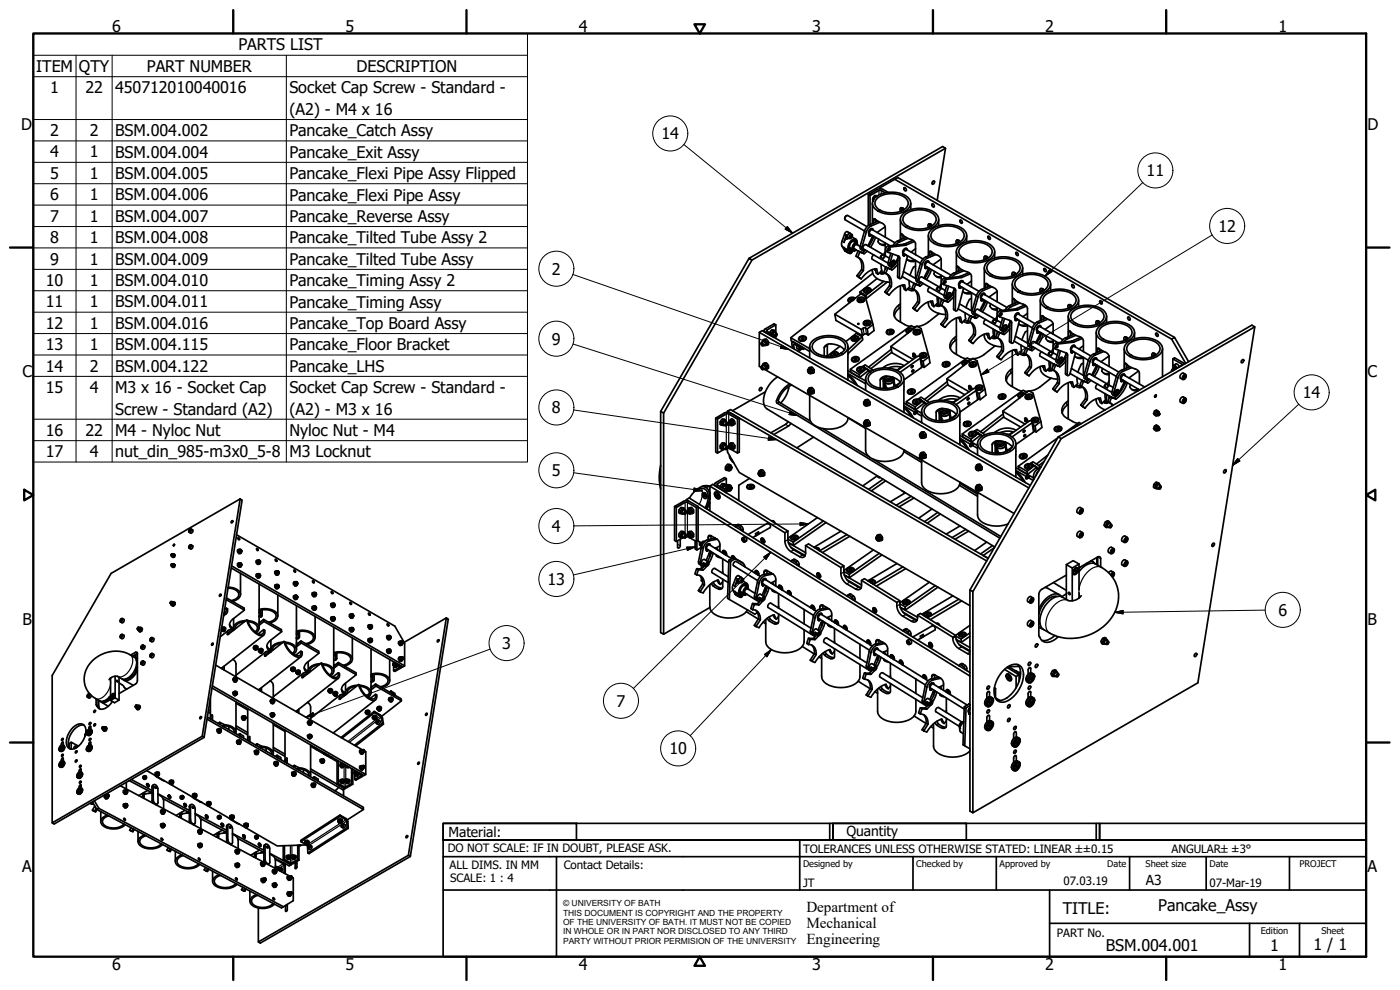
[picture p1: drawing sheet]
<svg xmlns="http://www.w3.org/2000/svg" width="420mm" height="297mm" viewBox="0 0 420 297" stroke-linecap="round" stroke-linejoin="round" font-family="sans-serif">
<defs><g id="words">
<g font-size="4.8">
<text x="33.7" y="9.6">6</text>
<text x="103.7" y="9.6">5</text>
<text x="173.7" y="9.6">4</text>
<text x="243.7" y="9.6">3</text>
<text x="313.7" y="9.6">2</text>
<text x="383.7" y="9.6">1</text>
<text x="71.5" y="15.1">PARTS LIST</text>
<text x="10.9" y="21.6">ITEM</text>
<text x="23.7" y="21.6">QTY</text>
<text x="44.1" y="21.6">PART NUMBER</text>
<text x="107" y="21.6">DESCRIPTION</text>
<text x="15.1" y="28">1</text>
<text x="25.6" y="28">22</text>
<text x="34.6" y="28">450712010040016</text>
<text x="86.8" y="28.1">Socket Cap Screw - Standard -</text>
<text x="86.8" y="34.5">(A2) - M4 x 16</text>
<text x="6.3" y="38.9">D</text>
<text x="15.1" y="40.9">2</text>
<text x="26.9" y="40.9">2</text>
<text x="34.6" y="40.9">BSM.004.002</text>
<text x="86.8" y="40.9">Pancake_Catch Assy</text>
<text x="198.5" y="41.8">14</text>
<text x="410.4" y="38.9">D</text>
<text x="15.1" y="47.3">4</text>
<text x="26.9" y="47.3">1</text>
<text x="34.6" y="47.3">BSM.004.004</text>
<text x="86.8" y="47.3">Pancake_Exit Assy</text>
<text x="15.1" y="53.7">5</text>
<text x="26.9" y="53.7">1</text>
<text x="34.6" y="53.7">BSM.004.005</text>
<text x="86.8" y="53.7">Pancake_Flexi Pipe Assy Flipped</text>
<text x="344.1" y="52.9">11</text>
<text x="15.1" y="60.1">6</text>
<text x="26.9" y="60.1">1</text>
<text x="34.6" y="60.1">BSM.004.006</text>
<text x="86.8" y="60.2">Pancake_Flexi Pipe Assy</text>
<text x="15.1" y="66.5">7</text>
<text x="26.9" y="66.5">1</text>
<text x="34.6" y="66.6">BSM.004.007</text>
<text x="86.8" y="66.6">Pancake_Reverse Assy</text>
<text x="365.7" y="69.6">12</text>
<text x="15.1" y="73">8</text>
<text x="26.9" y="72.9">1</text>
<text x="34.6" y="73">BSM.004.008</text>
<text x="86.8" y="73">Pancake_Tilted Tube Assy 2</text>
<text x="15.1" y="79.4">9</text>
<text x="26.9" y="79.4">1</text>
<text x="34.6" y="79.4">BSM.004.009</text>
<text x="86.8" y="79.4">Pancake_Tilted Tube Assy</text>
<text x="165.7" y="82.4">2</text>
<text x="13.8" y="85.8">10</text>
<text x="26.9" y="85.8">1</text>
<text x="34.6" y="85.8">BSM.004.010</text>
<text x="86.8" y="85.9">Pancake_Timing Assy 2</text>
<text x="13.8" y="92.2">11</text>
<text x="26.9" y="92.2">1</text>
<text x="34.6" y="92.2">BSM.004.011</text>
<text x="86.8" y="92.3">Pancake_Timing Assy</text>
<text x="13.8" y="98.7">12</text>
<text x="26.9" y="98.6">1</text>
<text x="34.6" y="98.7">BSM.004.016</text>
<text x="86.8" y="98.7">Pancake_Top Board Assy</text>
<text x="13.8" y="105.1">13</text>
<text x="26.9" y="105.1">1</text>
<text x="34.6" y="105.1">BSM.004.115</text>
<text x="86.8" y="105.1">Pancake_Floor Bracket</text>
<text x="165.7" y="103.4">9</text>
<text x="6.7" y="113.2">C</text>
<text x="13.8" y="111.5">14</text>
<text x="26.9" y="111.5">2</text>
<text x="34.6" y="111.5">BSM.004.122</text>
<text x="86.8" y="111.6">Pancake_LHS</text>
<text x="410.4" y="113.2">C</text>
<text x="13.8" y="117.9">15</text>
<text x="26.9" y="117.9">4</text>
<text x="34.6" y="118">M3 x 16 - Socket Cap</text>
<text x="86.8" y="118">Socket Cap Screw - Standard -</text>
<text x="391" y="119.5">14</text>
<text x="34.6" y="124.4">Screw - Standard (A2)</text>
<text x="86.8" y="124.4">(A2) - M3 x 16</text>
<text x="165.7" y="124">8</text>
<text x="13.8" y="130.8">16</text>
<text x="25.6" y="130.8">22</text>
<text x="34.6" y="130.8">M4 - Nyloc Nut</text>
<text x="86.8" y="130.8">Nyloc Nut - M4</text>
<text x="13.8" y="137.2">17</text>
<text x="26.9" y="137.2">4</text>
<text x="34.6" y="137.3">nut_din_985-m3x0_5-8</text>
<text x="86.8" y="137.3">M3 Locknut</text>
<text x="165.7" y="142.9">5</text>
<text x="165.7" y="159.6">4</text>
<text x="164.3" y="175.5">13</text>
<text x="383.6" y="184.7">6</text>
<text x="6.8" y="187.4">B</text>
<text x="410.4" y="187.4">B</text>
<text x="150.7" y="194.7">3</text>
<text x="185" y="212">7</text>
<text x="200.9" y="226.3">10</text>
<text x="6.7" y="261.7">A</text>
<text x="410.4" y="261.7">A</text>
<text x="319" y="274.2">TITLE:</text>
<text x="347.6" y="273.4">Pancake_Assy</text>
<text x="331.9" y="285.3">BSM.004.001</text>
<text x="381.2" y="285.3">1</text>
<text x="394.2" y="285">1 / 1</text>
<text x="33.7" y="291">6</text>
<text x="103.7" y="290.9">5</text>
<text x="173.7" y="290.9">4</text>
<text x="243.7" y="291">3</text>
<text x="313.7" y="291">2</text>
<text x="383.7" y="290.9">1</text>
</g>
<g font-size="4.6">
<text x="242" y="273.7">Department of</text>
<text x="242" y="278.4">Mechanical</text>
<text x="242" y="283.2">Engineering</text>
</g>
<g font-size="4.1">
<text x="134.6" y="251.1">Material:</text>
<text x="254" y="250.8">Quantity</text>
<text x="343.9" y="265.6">A3</text>
</g>
<g font-size="3.5">
<text x="134.4" y="255.6">DO NOT SCALE: IF IN DOUBT, PLEASE ASK.</text>
<text x="241" y="256">TOLERANCES UNLESS OTHERWISE STATED: LINEAR ±±0.15</text>
<text x="351.6" y="256">ANGULAR±±3°</text>
<text x="134.9" y="260.6">ALL DIMS. IN MM</text>
<text x="169.2" y="260.6">Contact Details:</text>
<text x="135.1" y="264.8">SCALE: 1 : 4</text>
<text x="241" y="266">JT</text>
<text x="319.2" y="265.5">07.03.19</text>
<text x="363" y="266">07-Mar-19</text>
<text x="317.2" y="281.2">PART No.</text>
</g>
<g font-size="2.8">
<text x="241" y="260.1">Designed by</text>
<text x="275" y="260.1">Checked by</text>
<text x="300" y="260.1">Approved by</text>
<text x="332.3" y="260">Date</text>
<text x="343.8" y="260.1">Sheet size</text>
<text x="363" y="260">Date</text>
<text x="390" y="260.1">PROJECT</text>
<text x="378.4" y="280.1">Edition</text>
<text x="396.6" y="280.1">Sheet</text>
</g>
<g font-size="2.5">
<text x="169" y="271.9">© UNIVERSITY OF BATH</text>
<text x="169" y="274.7">THIS DOCUMENT IS COPYRIGHT AND THE PROPERTY</text>
<text x="169" y="277.5">OF THE UNIVERSITY OF BATH. IT MUST NOT BE COPIED</text>
<text x="169" y="280.4">IN WHOLE OR IN PART NOR DISCLOSED TO ANY THIRD</text>
<text x="169" y="283.2">PARTY WITHOUT PRIOR PERMISION OF THE UNIVERSITY</text>
</g>
</g></defs>
<!-- layer: Visible (ISO) -->
<g fill="none" stroke="#000" stroke-width=".51">
<path d="M260.6 58.4v9.3M261.1 58.7v8.7M261.9 59.5l.4 .2M262.3 59.6v.1M262.6 58.7l.3 .2M262.6 59.3a8.1 8.1 0 0 1 10.3 .4 2.59 2.59 0 0 1-1.8 3.9 8.1 8.1 0 0 1-8.8-1.3l-.5-1.3 .2-.9zM262.9 58.9l-.2 .3M262.9 58.9h.2M263.1 59.7a7 7 0 0 1 9 .1 2.08 2.08 0 0 1-1.1 3.3 6.9 6.9 0 0 1-8.1-1.1l-.3-1.2zM263.2 58.8a1.07 1.07 0 0 0-1.1 .3 1.07 1.07 0 0 0-.2 1.2M264.1 56.6v-.3l5.3-3 83.1 47.9M266.5 57.7l-1.5-.9-.9-.2-.9 .2-2.6 1.6 .5 .3 3-1.6 1.6 .8"/>
<path d="M268.5 53.8l83.1 48M271.3 56.4a.49 .49 0 0 1 .6 .2 .49 .49 0 0 1-.2 .7l-.4-.5zM280 54.3h.2a.48 .48 0 0 1 .2 .6 .48 .48 0 0 1-.7 .2zM283.8 44.5l-58.1 33.5M253.3 74.2l.8 1.4M254 64.7l-.4 .4-.1 .5M254.1 70.5l-.8 2.3M254.5 75l-.1 .7 .6 .3a.78 .78 0 0 0 .8-.9M254.7 74.2l.3 .6h.8M255.2 70.8l.3-.1 .1 .1-.4 .5zM255.3 70.1l-1.1-.6-.6 .4-1 2.8v.9a2.88 2.88 0 0 0 1.8 2.2h.2M255.3 71l-.2 .1"/>
<path d="M255.3 71l.2 .2M255.3 75.5l-.2 .1M255.3 75.5l.2 .2M255.3 75.3v.2M255.4 70.7l-.1 .3M255.4 70.7l.2 .1M255.5 75.3h.1M255.5 72.4a.82 .82 0 0 1 1-.4 .82 .82 0 0 1 .6 .9l-.8-.4a1.29 1.29 0 0 0-1.1 1.9l.8 .5a.82 .82 0 0 1-1.1 0 .82 .82 0 0 1-.1-1.1zM255.6 75.3l-.4 .5v-.5M255.7 71.1l1.3 .9 .2 1.1M255.7 74.7l-.7 .1M255.9 72.2l.7-.1 .3 .7"/>
<path d="M256.3 75h.2l-.1 .2zM256.4 74.9l-.1 .2M256.5 72.1l.3 .7M256.7 74.9l.2 .1M257 75l-.1 .1M257.2 73.1a1.07 1.07 0 0 0-1.1 .5 1.07 1.07 0 0 0 0 1.1l.2 .6M257.3 73.2a1.08 1.08 0 0 0-1.2 .3 1.08 1.08 0 0 0-.1 1.2l.1 .2M257.3 73.3a.75 .75 0 0 0-.8-.4 .75 .75 0 0 0-.6 .8l-.1 .8a.49 .49 0 0 1 .1 .6 .49 .49 0 0 1-.6 .2l-1.7-.8M257.4 73.5a.61 .61 0 0 0-.7-.4 .61 .61 0 0 0-.5 .7l.1 1.5 .3-.1v-.4M257.4 77.2a3.2 3.2 0 0 1 1.7 4M257.5 75.3l1.9 .8zM257.5 75.3l-.6 1.6 .5 .3"/>
<path d="M257.6 77.3l.6 .7 .4 1v1.9M258.1 75.6l-.7 1.6M258.1 74l-1-.6a.88 .88 0 0 0-.7 1.3l1.1 .6M259.4 69.3l-1.3 4.8 .1 .6 .7 .4M259.7 75l-.9 .8M260.2 68l-5.8-3.3a.87 .87 0 0 0-.7 1.3l5.8 3.3M260.2 75.3l-.8 .8M261 70.6h.2l-.2 .1zM261.1 70.5l-.1 .1M261.4 70.4l.2 .2M261.5 70.5v.1M261.8 71.1l-1.3 2.7"/>
<path d="M261.8 61v6.1M261.8 71v1M261.9 68.7a1.09 1.09 0 0 0-1.1 .4 1.09 1.09 0 0 0 0 1.2l.2 .6M262 70.8l-.2 .3M262.1 69.1l-.1-.2a.92 .92 0 0 0-1.1 .2 .92 .92 0 0 0 0 1.1l.1 .7 .3-.1v-.4M262.1 70.9v.2M262.2 70.9l-1.5 3M262.2 76.5l-.5 .5 .1 .8 4.1 2.4M262.7 65.8l.8 .6a2.61 2.61 0 0 1 2.2 1.8v3M262.7 65.8l-.3-.2-.2 .2-.1 1.2M262.7 71.2l-1.5 3M262.7 65.8v.9"/>
<path d="M263.5 66.4l-2.9 1.2-.8 1-.4 .7M263.7 71.7l-.2 .8 .5 .7 .8 .4h.9M264.1 73.2h1.6M264.1 66.7l-2.6 1.1-.9 .7-.5 .8-1.4 4.9a.64 .64 0 0 0 0 .8 .64 .64 0 0 0 .9 0M264.5 79.3l.1 1.8-1.1 1.2M264.7 76.5l-.5 .6M264.7 76.5l.9 .5-.5 .6-.9-.5zM265.7 68l-2.5 1.8M265.7 75.5l-.5 1M265.7 72.9v3.9M266.7 74.7l.3-.1a.31 .31 0 0 1 .1 .4 .31 .31 0 0 1-.5 .1zM266.9 77.5l-7-4.1a.85 .85 0 0 0-.8 1.3l7.4 4.3"/>
<path d="M267.3 76l-.8 3.2 .1 .4 .7 .4M267.9 78.5a.61 .61 0 0 1 .8 .4 .61 .61 0 0 1-.6 .7 .53 .53 0 0 1-.7-.3 .53 .53 0 0 1 .3-.7zM267.9 76.2l-.8 2.8a.67 .67 0 0 0 .2 1 .67 .67 0 0 0 .9-.3l1.3-2.3M268.1 79.2h.1M268.1 79.2l.2 .1M268.2 79.7v.1M268.3 78.9l.2 .2-.4 .3zM268.3 78.9v.1M268.3 79l-.2 .2M268.3 79l.2 .1M268.4 78.3v.1M268.4 78.2a.93 .93 0 0 0-.9 .5 .93 .93 0 0 0 .1 1"/>
<path d="M268.6 72.9l-6.8-4a.87 .87 0 0 0-.7 1.3l6.1 3.6M268.6 78.6v-.2a.71 .71 0 0 0-.8-.1 .71 .71 0 0 0-.4 .8l.1 .6 .5-.1M269.4 76.7v6.4l.6 .5M269.5 79.3l-1.7 1.7M269.5 78.2l-2.3 2.5M270.2 65.8v6.2M270.3 62.4l.5-.1 .5 .6M270.3 71.9l.1-1.6 .2-.1a7.5 7.5 0 0 0 3.5 2l.6 .7 .1 3.5M270.5 63l.1-.1 .3 .2M270.7 62.9l-.2 .1 .1 .3M270.9 62.4l.2 .1M270.9 63.1h.1"/>
<path d="M271 64.2a8.1 8.1 0 0 1 10.3 .4 2.61 2.61 0 0 1-1.8 3.9 8.1 8.1 0 0 1-8.8-1.4l-.4-.8v-.9zM271 70.6v1M271.2 63l-.1-.3a.57 .57 0 0 0-.9-.2 .57 .57 0 0 0 0 .9M271.3 76.4v.2M271.4 76.4l-.1 .3zM271.5 64.5a7 7 0 0 1 9 .1 2.1 2.1 0 0 1-1.1 3.3 7 7 0 0 1-8.1-1l-.3-1.2zM271.7 76.4h.1M271.9 71.2l-2.9 1.3-.9 1.1M271.9 76.5l-.1 .1M272.1 77.7l1.2 .7h1.5M272.1 74.6a1.07 1.07 0 0 0-1 .5 1.07 1.07 0 0 0 0 1.1l.2 .6M272.3 75a.61 .61 0 0 0-.7-.4 .61 .61 0 0 0-.5 .7l.1 1.5 .3-.1v-.4"/>
<path d="M272.4 76.8l-1.6 6.2M272.5 71.5l-2.9 1.3-.8 .8M273.3 61v1.9M274 72.1a14.7 14.7 0 0 1-7.6 1.8 1.05 1.05 0 0 0-.5 1.5l.5 .3M274.4 72.5a14.7 14.7 0 0 1-7.5 1.7 .98 .98 0 0 0-.4 1.5l3.4 1.4 .1 6.5 .4-.1 .4-.5M274.5 78l-1.3 .2-.7-.2M274.8 79.8a3.9 3.9 0 0 0-1.7 2.8M274.8 74.6l-1.4 1M274.8 78.2v5.4M277 77.7l-4.9-2.8a.85 .85 0 0 0-.8 1.2l4.9 2.9M278.6 70.7v6.1M278.7 67.3l.5-.1 .5 .5"/>
<path d="M278.7 78.4a1.07 1.07 0 0 0-1.1 .4 1.07 1.07 0 0 0 0 1.2l.2 .6M278.9 78.8a.61 .61 0 0 0-.7-.5 .61 .61 0 0 0-.5 .7l-.1 .6 .2 1 .3-.1v-.4M278.9 67.9l.1-.2 .3 .2M278.9 76.7l.2-1.4 1.2 .8a2.53 2.53 0 0 1 2.2 1.8v3M279.1 67.8l-.2 .1 .1 .2M279.3 67.2l.2 .2M279.4 69a8.4 8.4 0 0 1 9.9 0 2.4 2.4 0 0 1-.9 4 8.6 8.6 0 0 1-9-.7 2.19 2.19 0 0 1 0-3.3zM279.5 75.5v.9M279.6 67.8l-.1-.2a.57 .57 0 0 0-.9-.3 .57 .57 0 0 0 0 1M279.7 61.2a.49 .49 0 0 1 .6 .3 .49 .49 0 0 1-.2 .6l-.3-.3zM279.9 69.4a7 7 0 0 1 9 .1 2.3 2.3 0 0 1-1.7 3.5 7 7 0 0 1-7.5-1.3l-.3-1.2zM280.3 76.1l-2.9 1.2-.8 1-1.7 5.5 .1 .6 .7 .4"/>
<path d="M280.9 76.4l-2.6 1.1-.9 .7-.6 1.2-1.3 4.4a.64 .64 0 0 0 .1 .9 .64 .64 0 0 0 .8 0M281.3 60.1l2.5-15.6-.9-.5-58.1 33.5-26.5 46 .9 .5 26.5-46-.9-.5M281.7 65.8v1.9M282.4 77.7l-2.4 1.7M287 75.5v6.1M287.1 72.1l.5-.1 .5 .6M287.3 72.8l.1-.2 .3 .2M287.5 72.6l-.1 .4M287.7 72.1l.2 .1M287.8 73.9a8.1 8.1 0 0 1 10.3 .4 2.37 2.37 0 0 1-1.3 3.6 8.5 8.5 0 0 1-9-.7 2.19 2.19 0 0 1 0-3.3zM288 72.7l-.2-.3a.57 .57 0 0 0-.9-.2 .57 .57 0 0 0 .1 .9M288.1 66.1a.49 .49 0 0 1 .6 .2 .49 .49 0 0 1-.2 .7l-.4-.5z"/>
<path d="M288.3 74.2a7 7 0 0 1 9 .1 2.3 2.3 0 0 1-1.7 3.6 7 7 0 0 1-7.5-1.3l-.3-1.2zM290.1 70.7v1.9M295.5 76.9h.5l.5 .5M295.7 77.6l.1-.2 .3 .2M295.9 77.5l-.1 .3M296.1 76.9l.2 .2M296.2 78.7a8.1 8.1 0 0 1 10.3 .4 2.61 2.61 0 0 1-1.8 3.9 8.1 8.1 0 0 1-8.9-1.4l-.4-1.2 .2-.9zM296.4 77.5l-.2-.2a.57 .57 0 0 0-.9-.3 .57 .57 0 0 0 .1 1M296.5 70.9a.55 .55 0 0 1 .6 .3 .55 .55 0 0 1-.1 .6l-.4-.3zM296.7 79.1a7 7 0 0 1 9 0 2.3 2.3 0 0 1-1.7 3.6 7 7 0 0 1-7.5-1.3l-.3-1.2zM298.5 75.5v1.9M304.9 75.8a.49 .49 0 0 1 .6 .2 .49 .49 0 0 1-.2 .7l-.4-.3z"/>
<path d="M227.9 99.7l80.9 46.7M229.3 99.2v.3M229.4 98.8l2.9-1.6 .5 .3-2.8 1.7 2.8 1.7-.5 .3-2.6-1.5-.4-.3zM231 99.8l.4 .2M231.6 99l.4 .2M232.6 99.3a.93 .93 0 0 0-1-.3 .93 .93 0 0 0-.6 .9M232.6 99.6a.57 .57 0 0 0-.6-.4 .57 .57 0 0 0-.5 .6l-.1 .3M232.6 99.9l.5 .2M232.8 99.6l-.7-.1-.5 .7M232.8 97.5v2.2M232.9 100l-.1-.3-.3-.1-.6 .8M250.5 94.3l7.9-6.2 1.3 .8 2.6 10.3-1.7 1.3"/>
<path d="M255.5 89.8h.3l.1 .3-.4 .1zM255.5 89.8l-.2 .3 .1 .1M255.5 90.2h-.1M255.7 90.2h-.3M255.8 89.8l.1 .3M256.5 89.6a.95 .95 0 0 0-1.1-.2 .95 .95 0 0 0-.6 1l.4 .2M256.6 89.5a1.28 1.28 0 0 0-1.3-.3 1.28 1.28 0 0 0-.8 1.1l.6 .4-.4-.5M257.2 82.7l1.2 .9M257.4 89.6a1.2 1.2 0 0 1 1.2-.5 1.2 1.2 0 0 1 .9 .9 1.22 1.22 0 0 1-1.1 .7 1.22 1.22 0 0 1-1.1-.8zM257.5 97.1l.3 .1-.3 .1zM257.5 90.1l.1 .3 .5 .3M257.7 89.7a.9 .9 0 0 1 .9-.4 .9 .9 0 0 1 .7 .8 .92 .92 0 0 1-1 .6 .92 .92 0 0 1-.8-.8z"/>
<path d="M258.1 87.6l.1 .7M258.1 87.6l1.7 1M258.1 89.9l.3-.2 .1 .4M258.4 89.7l.3 .1v.3l-.3 .1-.3-.1v-.2v.2M258.5 90.1l-.2 .1M258.5 90.1h.1M258.5 98.9l-8-4.6 .4 1.8 7.9 4.6 .9-.5 .9 .3-.3-1.8-.9-.4-.9 .6 .3 1.8M258.6 80.9l.5 .3-1.4 1.8-.5-.3M258.6 80.9l-1.4 1.8M259.2 96.6a1.2 1.2 0 0 1 1.2-.5 1.2 1.2 0 0 1 1 .9 1.32 1.32 0 0 1-2.3 .1zM259.3 97.1l.2 .4 .4 .2M259.3 89.8v.5l-.3 .3"/>
<path d="M259.4 87.3l.5 .6M259.4 86.9a.87 .87 0 0 1 1-.5 .87 .87 0 0 1 .7 .9 .88 .88 0 0 1-1 .5 .88 .88 0 0 1-.7-.9zM259.4 86.6a1.16 1.16 0 0 1 2 .6 1.22 1.22 0 0 1-1.2 .7 1.22 1.22 0 0 1-1.1-.9zM259.5 96.7a.9 .9 0 0 1 1-.4 .9 .9 0 0 1 .6 .8 .93 .93 0 0 1-.9 .5 .93 .93 0 0 1-.8-.8zM259.9 96.9l.3-.2 .1 .3M260.1 87l.3-.1 .1 .3M260.1 87.3h.1M260.2 96.7l.4 .1v.3l-.4 .1-.3-.1v-.2l.1 .2M260.3 97l-.2 .2M260.3 97l.2 .1M260.4 86.9l.2 .2-.1 .2-.3 .1-.3-.2 .2-.2v.3M260.5 87.2l-.4 .1"/>
<path d="M260.5 87.2v.1M261.2 96.8l-.4 .8M261.2 87v.4l-.4 .3M261.8 80.9a3.5 3.5 0 0 0 3.2 3.5l2 .3M261.9 82l-24.6 19.3 .2 .9 5.5 3.2M262 97.4l-1.7 1.3M262.4 80.7l.4 .5M262.6 80.7l.4 1.3 .5 .3M263.2 83.6l-5.1 4M263.5 82.3l-.4-1.6a6.1 6.1 0 0 0-4.6 3l-.8-.7M264.3 81.5l1.2 .4M264.4 81.4l.8 .5"/>
<path d="M265.2 84.4l-5.4 4.2 .2 .9-.2-.1M265.5 81.8l-.1 .1M265.5 81.9l-.7 .3-.9-.3M265.6 87.6l1.2 .9M265.7 80v.7M265.8 82a3.2 3.2 0 0 1 1.7 4M265.9 80.2l1.9 .8zM265.9 80.2l-.6 1.5 .5 .3M266 82.1l.6 .7 .4 1v1.9M266.2 99.8l.2 .4 .4 .2M266.3 84.6l-6.3 4.9M266.3 99.1a1.15 1.15 0 0 1 2 .6 1.31 1.31 0 0 1-2.3 .1z"/>
<path d="M266.3 99.4a.86 .86 0 0 1 1.1-.5 .86 .86 0 0 1 .6 1 .86 .86 0 0 1-1 .5 .86 .86 0 0 1-.7-1zM266.4 80.5l-.6 1.5M267 85.7l.5 .3-1.4 1.9-.5-.3M267 85.7l-1.4 1.9M267 99.4l-.2 .2 .1 .3 .6-.2-.1-.3M267.1 99.7l.3 .1M267.1 99.7l-.1 .2M267.4 99.7v-.3h-.4l.1 .3M268.1 99.5l-.1 .5-.3 .2M270.2 92.2l-1.4 1.4-.4 1.3M270.2 91.2a2.97 2.97 0 0 0-1.3 4.5l2.6 1.7 1.6 .5M270.2 85.7v10.9"/>
<path d="M270.7 85.6l.4 .4M270.8 83l3.5 2-.6 1.6 .5 .3M271 85.5l.4 1.3 .5 .4M271.1 81.5l3.8 2.2M271.9 87.2l-.4-1.7a6 6 0 0 0-4.6 3l-.8-.6M272.3 86.8l1.4 .4 .8-.2M272.7 86.4l1.5 .5M272.8 99.2l.3-.2v.3M272.8 99.4v-.2v.2l.3 .1M272.8 84.2l.2 1.8-1.1 1.2M273.1 99l.3 .3M273.1 99.3l-.2 .2"/>
<path d="M273.1 99.3l.1 .1M273.9 98.9a.96 .96 0 0 0-1.1-.2 .96 .96 0 0 0-.6 .9l.4 .3M274 92.4l1.2 .9M274.1 98.7a1.3 1.3 0 0 0-2.2 .8l.6 .4-.4-.5M274.2 86.9a3.2 3.2 0 0 1 1.7 4M274.3 99.8l.6 .6M274.3 85l1.9 .8zM274.4 99.2a1.03 1.03 0 0 1 1.2-.4 1.03 1.03 0 0 1 .6 1.1 1.17 1.17 0 0 1-1.2 .6 1.17 1.17 0 0 1-.9-.9zM274.4 87l.6 .7 .4 1v1.9M274.5 99.4a.89 .89 0 0 1 .9-.4 .89 .89 0 0 1 .7 .8 .92 .92 0 0 1-1 .6 .92 .92 0 0 1-.8-.8zM274.6 98.3l-1.1-.6-18.3 13.1 .2 .9 2.6 1.6-.1-.9-2.7-1.6M274.8 85.3l-.6 1.6"/>
<path d="M274.9 99.8v-.2v.2M274.9 99.6l.3-.2 .1 .3M274.9 98l-.8 .1M275.2 99.4l.3 .1v.3h-.6M275.3 99.7l-.2 .2M275.3 99.7l.1 .1M275.4 90.6l.5 .3-1.4 1.8-.5-.3M275.4 90.6l-1.4 1.8M276.1 99.5v.5l-.3 .3M276.5 84.7l-.9 .8M277 85l-.8 .8M277.9 80.2l-.1 .1"/>
<path d="M277.9 80.2l-.1 .2zM278.2 80.1l.2 .2M278.3 80.2v.1M278.6 80.8l-1.3 2.6M278.6 90.6a3.5 3.5 0 0 0 3.2 3.5l2 .3M278.6 80.7v.9M278.8 80.5l-.2 .3M278.9 80.5v.3M279 80.6l-1.5 3M279 86.2l-.5 .5v.7l4.2 2.5-.6 1.5 .5 .3M279.2 90.4l.3 .5M279.4 90.4l.4 1.3 .5 .3"/>
<path d="M279.5 80.9l-1.5 3M280.3 92l-.4-1.7a6.1 6.1 0 0 0-4.6 3.1l-.8-.7M280.5 81.5l-.2 .7 .5 .7 .8 .4h.9M280.9 82.9l1.6 .1M281.1 91.2l1.2 .4-.7 .3-.9-.3M281.2 89l.2 1.8-1.1 1.2M281.5 86.2l-.5 .6M281.5 86.2l.9 .5-.5 .6-.9-.5zM281.7 89.3v2.2M281.7 94v.2M281.9 94.1l-3.8 2.9-1.6 .7-1.1 .3M282.4 97.3l1.2 .9"/>
<path d="M282.5 85.2l-.5 1M282.5 82.6v3.9M282.5 89.7v.7M282.6 91.7a3.2 3.2 0 0 1 1.7 4M282.7 89.9l1.8 .8zM282.8 91.8l.8 1.2 .2 2.4M283.3 90.2l-.7 1.5M283.5 84.5l.3-.2a.31 .31 0 0 1 .1 .4 .31 .31 0 0 1-.5 .1zM283.7 87.2l-7-4.1a.85 .85 0 0 0-.8 1.3l7.4 4.3M283.8 95.4l.5 .3-1.4 1.9-.5-.3M283.8 95.4l-1.4 1.9M284.1 85.7l-.8 3 .1 .6 .7 .4"/>
<path d="M284.4 89.3h.1M284.6 88.2a.56 .56 0 0 1 .9 .2 .56 .56 0 0 1-.3 .7 .54 .54 0 0 1-.9 .1 .54 .54 0 0 1 .2-.9zM284.7 85.9l-.8 2.8a.72 .72 0 0 0 .4 1.1 .72 .72 0 0 0 .9-.7l1.1-2M284.9 88.9h.1M284.9 88.9l.2 .1M284.9 89.4l.1 .1M285.1 88.6l.2 .2-.4 .3zM285.1 88.6v.1M285.1 88.7l-.2 .2M285.1 88.7l.2 .1M285.2 87.9a.94 .94 0 0 0-.9 .5 .94 .94 0 0 0 .1 1M285.4 82.6l-6.8-4a.87 .87 0 0 0-.7 1.3l6.1 3.5"/>
<path d="M285.4 88.3v-.2a.71 .71 0 0 0-.8-.1 .71 .71 0 0 0-.4 .8l.1 .6h.5M286.2 86.4v6.3l.6 .6M286.2 89l-1.7 1.7M286.3 87.9l-1.3 1.6-1 .8M287 95.4v10.9M287.1 81.6v-1.5l.3-.3a7.5 7.5 0 0 0 3.5 2.1l.6 .7v3.5M287.5 95.3l.5 .4M287.5 92.7l3.6 2-.7 1.6 .6 .3M287.8 80.2v1.1M287.8 95.2l.4 1.3 .5 .3M288 91.2l3.7 2.2M288.1 86.1v.2"/>
<path d="M288.2 86.1l-.1 .2zM288.5 86l.1 .1M288.7 80.9l-2.8 1.3-1 1.1M288.7 96.8l-.4-1.6a6.2 6.2 0 0 0-4.6 3l-.8-.6M288.7 86.2l-.1 .1M288.9 84.3a1.07 1.07 0 0 0-1 .5 1.07 1.07 0 0 0-.1 1.1l.2 .6M288.9 87.4l1.2 .7h1.4M289.1 96.5l1.4 .4 .8-.2M289.1 84.7v-.2a.93 .93 0 0 0-1.1 .2 .93 .93 0 0 0-.1 1.1l.2 .7 .2-.1v-.4M289.2 86.5l-1.6 6.2M289.3 81.2l-2.9 1.3-.8 .8M289.5 96.1l1.5 .5"/>
<path d="M289.6 93.9l.2 1.8-1.1 1.1M290.8 81.8a14.7 14.7 0 0 1-7.6 1.8 1.05 1.05 0 0 0-.5 1.5l.5 .3M291 96.6a3.2 3.2 0 0 1 1.7 3.9M291.1 94.7l1.8 .8zM291.2 96.7l.6 .7 .3 1 .1 1.9M291.2 82.2a14.9 14.9 0 0 1-7.5 1.7 .98 .98 0 0 0-.4 1.5l3.4 1.4v6.3l.5 .1 .4-.5M291.3 87.7l-1.3 .2-.8-.2M291.5 89.5a3.5 3.5 0 0 0-1.4 2.2l-.2 .6M291.5 84.3l-1.3 1M291.5 87.8v5.4M291.7 95l-.7 1.6M293.3 94.4l-.9 .8"/>
<path d="M293.8 87.4l-4.9-2.9a.88 .88 0 0 0-.8 1.4l5 2.8M293.8 94.7l-.9 .8M294.6 90l.2-.1-.2 .2zM294.7 89.9l-.1 .1M295 89.8l.2 .2M295.1 89.9v.1M295.4 80.4v6.1M295.4 90.4v.9M295.5 88.1a1.06 1.06 0 0 0-1.1 .4 1.06 1.06 0 0 0 0 1.2l.2 .6M295.6 90.2l-1.5 2.9M295.7 88.5l-.1-.2a.92 .92 0 0 0-1.1 .2 .92 .92 0 0 0 0 1.1l.1 .7 .3-.1v-.4M295.7 86.3l.2-1.3 1.2 .8a3.1 3.1 0 0 1 2.1 1.6l.1 3.2"/>
<path d="M295.7 90.2v.3M295.8 90.3l-1.5 3M295.8 95.9l-.5 .5v.7l4.2 2.5-.6 1.5 .5 .3M296.3 90.6l-1.5 3M296.3 85.2v.9M297.1 85.8l-2.9 1.2-1 1.3-1.5 5.2 .1 .6 .7 .4M297.3 91.2l-.2 .7 .5 .7 .8 .3 .9 .1M297.6 86.1l-2.5 1.1-.9 .7-.6 1.2-1.3 4.4a.64 .64 0 0 0 0 .9 .64 .64 0 0 0 .9 0M297.6 92.6l1.7 .1M298 98.7l.2 1.8-1.1 1.2M298.3 95.8l-.5 .7M298.3 95.8l.9 .6-.5 .6-.9-.5z"/>
<path d="M298.5 99v2.2M299.3 94.9l-.5 .9M299.3 92.3v3.8M299.3 99.4v.7M299.3 87.4l-2.5 1.7M299.5 99.6l1.8 .8zM300 99.9l-.6 1.5M300.4 94h.2a.31 .31 0 0 1 .1 .4 .31 .31 0 0 1-.5 .1zM300.5 96.8l-7-4a.87 .87 0 0 0-.8 1.3l7.4 4.2M300.9 95.4l-.8 2.9 .1 .7 .7 .4M301.2 99h.1M301.3 98a.56 .56 0 0 1 .9 0 .56 .56 0 0 1-.2 .8 .55 .55 0 0 1-.9 .1 .55 .55 0 0 1 .2-.9z"/>
<path d="M301.5 95.6l-.8 2.8a.67 .67 0 0 0 .2 1 .67 .67 0 0 0 .9-.3l1.3-2.3M301.7 98.6h.1M301.7 98.6l.2 .1M301.8 99.1v.1M301.8 98.3l.3 .2-.4 .2zM301.9 98.3v.1M301.9 98.4l-.2 .2M301.9 98.4l.2 .1M302 97.6a.94 .94 0 0 0-.9 .4 .94 .94 0 0 0 0 1.1M302.2 92.3l-6.8-4a.87 .87 0 0 0-.8 1.3l6.1 3.5M302.2 98v-.2a.71 .71 0 0 0-.9-.1 .71 .71 0 0 0-.3 .8l.1 .6 .5-.1M303 96.1v6.3l.6 .6"/>
<path d="M303 98.7l-1.7 1.7M303.1 97.6l-2.3 2.4M303.8 85.2v6.1M303.9 81.8l.5-.1 .5 .6M303.9 91.3l.1-1.6 .2-.2a7.5 7.5 0 0 0 3.5 2.1l.7 .9v3.3M304.1 82.5l.1-.2 .3 .2M304.3 82.3l-.2 .2 .1 .2M304.5 81.8l.2 .1M304.6 83.6a8.1 8.1 0 0 1 10.3 .4 2.61 2.61 0 0 1-1.8 3.8 8.1 8.1 0 0 1-8.9-1.3l-.4-.9v-.8zM304.6 89.9v1.1M304.8 82.3l-.1-.2a.57 .57 0 0 0-1-.2 .57 .57 0 0 0 .1 .9M304.9 95.9l.1-.1-.1 .2z"/>
<path d="M304.9 95.8l-.1 .2M305.1 83.9a7 7 0 0 1 9 .1 2.12 2.12 0 0 1-1.1 3.3 7 7 0 0 1-8.1-1l-.3-1.2zM305.3 95.7l.1 .1M305.5 90.6l-2.9 1.3-1 1.1M305.5 95.9l-.1 .1M305.7 97.1l1.2 .7h1.5M305.7 94a1.07 1.07 0 0 0-1 .5 1.07 1.07 0 0 0 0 1.1l.1 .6M305.9 94.4a.61 .61 0 0 0-.7-.4 .61 .61 0 0 0-.5 .7l.1 1.4h.3v-.4M306 96.2l-1.6 6.2M306 90.9l-2.8 1.3-.8 .7M306.9 80.4v1.9M307.6 91.5a14.7 14.7 0 0 1-7.6 1.8 1.05 1.05 0 0 0-.5 1.5l.5 .3"/>
<path d="M308 91.8a14.7 14.7 0 0 1-7.5 1.8 .98 .98 0 0 0-.4 1.5l3.4 1.4 .1 6.5 .4-.1 .4-.5M308.1 97.4l-1.3 .2-.8-.2M308.4 99.2a3.9 3.9 0 0 0-1.7 2.8M308.4 94.1l-1.4 .9M308.4 97.5v5.4M310.6 97.1l-5-2.9a.87 .87 0 0 0-.7 1.4l4.9 2.8M311.5 99.6l-.1 .1M311.5 99.6l-.1 .2zM311.8 99.5l.2 .2M311.9 99.6v.1M312.2 90.1v6.1M312.3 86.6h.5l.5 .5"/>
<path d="M312.3 97.8a1.06 1.06 0 0 0-1.1 .4 1.06 1.06 0 0 0 0 1.2l.2 .6M312.4 99.9l-.2 .3M312.5 98.2l-.1-.2a.91 .91 0 0 0-1 .1 .91 .91 0 0 0-.2 1.1l.2 .8 .3-.1v-.5M312.5 87.3l.1-.2 .3 .3M312.5 99.9v.3M312.6 100l-1.5 3M312.7 87.2l-.2 .1 .1 .2M312.9 86.6l.2 .1M312.9 87.3v.1M313 88.4a8.1 8.1 0 0 1 10.3 .4 2.37 2.37 0 0 1-1.3 3.6 8.5 8.5 0 0 1-9-.7 2.19 2.19 0 0 1 0-3.3zM313.1 94.9l.8 .6a2.61 2.61 0 0 1 2.2 1.8v3M313.1 94.9l-.5-.1-.1 1.3"/>
<path d="M313.1 94.9v.9M313.2 87.2l-.2-.2a.57 .57 0 0 0-.9-.3 .57 .57 0 0 0 .1 1M313.3 80.6a.49 .49 0 0 1 .6 .3 .49 .49 0 0 1-.2 .6l-.3-.3zM313.5 88.8a7 7 0 0 1 9 0 2.32 2.32 0 0 1-1.7 3.6 7 7 0 0 1-7.5-1.3l-.4-1.2zM313.9 95.5l-2.6 1-1.1 1.1-1.7 5.6 .1 .6 .7 .4M314.5 95.8l-2.6 1.1-.9 .7-.6 1.1-1.3 4.5a.63 .63 0 0 0 0 .9 .63 .63 0 0 0 .9 0M315.3 85.2v1.9M316 97.1l-2.4 1.7M320.6 94.9v6.1M320.7 91.5l.5-.1 .5 .6M320.9 92.1l.1-.1 .3 .2M321.1 92l-.1 .4"/>
<path d="M321.3 91.5l.2 .1M321.4 93.2a8.1 8.1 0 0 1 10.3 .4 2.61 2.61 0 0 1-1.9 3.9 8.1 8.1 0 0 1-8.8-1.3l-.4-1.3 .2-.8zM321.4 99.6v1.1M321.6 92l-.2-.2a.57 .57 0 0 0-.9-.2 .57 .57 0 0 0 .1 .9M321.6 85.5a.55 .55 0 0 1 .7 .2 .55 .55 0 0 1-.1 .7l-.4-.3zM321.9 93.6a7.1 7.1 0 0 1 9 .1 2.32 2.32 0 0 1-1.7 3.6 7.1 7.1 0 0 1-7.5-1.3l-.3-1.2zM323.7 90.1v1.9M329 99.8v6.1M329.1 96.3h.4l.6 .5M329.3 97l.1-.2 .3 .2M329.5 96.9l-.2 .1 .1 .2M329.6 96.3l.3 .1"/>
<path d="M329.8 98.1a8.1 8.1 0 0 1 10.3 .4 2.4 2.4 0 0 1-1.3 3.6 8.3 8.3 0 0 1-9.4-1.1l-.4-.8v-.9zM330 96.9l-.2-.2a.57 .57 0 0 0-.9-.3 .57 .57 0 0 0 .1 1M330.1 90.3a.49 .49 0 0 1 .6 .3 .49 .49 0 0 1-.2 .6l-.4-.5zM330.3 98.5a7.1 7.1 0 0 1 9 0 2.12 2.12 0 0 1-1.1 3.4 7.1 7.1 0 0 1-8.1-1.1l-.3-1.2zM332.1 94.9v1.9M338.5 95.1a.59 .59 0 0 1 .6 .3 .59 .59 0 0 1-.1 .7l-.5-.3zM340.5 99.8v1.9M376.6 98.1l-58.1 33.5M228 116.5l.4-.2a.49 .49 0 0 1 .1 .6 .49 .49 0 0 1-.7 .2zM228.4 110.2l-.5-.3v-10.2l.9-.5 80.4 46.4M228.4 103.2v-.3a.47 .47 0 0 1 .6 .2 .47 .47 0 0 1-.1 .6h-.2M228.4 110.2v-.1a.48 .48 0 0 1 .6 .2 .48 .48 0 0 1-.1 .6l-.2-.1"/>
<path d="M228.4 110.2v.1M228.5 103a.36 .36 0 0 1 .4 .2 .36 .36 0 0 1-.2 .5l-.3-.4zM228.5 110.2a.37 .37 0 0 1 .4 .2 .37 .37 0 0 1-.2 .4zM228.7 109.9v-.2a.67 .67 0 0 1 .9 .2 .67 .67 0 0 1-.2 .9h-.2M228.7 102.8v-.2a.67 .67 0 0 1 .9 .2 .67 .67 0 0 1-.2 .9l-.2-.1M228.8 109.5a.74 .74 0 0 1 1.1 .3 .74 .74 0 0 1-.3 1M228.8 102.4a.74 .74 0 0 1 1.1 .2 .74 .74 0 0 1-.3 1.1M229 102.6l-.5 .3M229 109.7l-.5 .3M229 109.5a.57 .57 0 0 1 .6-.3 .57 .57 0 0 1 .5 .5l.2 .2v.8l-.6 .1M229 102.3a.57 .57 0 0 1 .6-.3 .57 .57 0 0 1 .5 .5l.2 .2v.9h-.6M229 109.2a.98 .98 0 0 1 1.4 .1 .98 .98 0 0 1-.1 1.4"/>
<path d="M229 102a.99 .99 0 0 1 1.4 .2 .99 .99 0 0 1-.1 1.4M229.5 103.5l-.5 .2M229.5 110.6l-.5 .3M229.5 110.8l74.8 43.3M229.7 117.5l-9.9 5.7M230 108.9l-.4 .2M230 101.8l-.4 .2M230.6 109.7l-.3 .2M230.6 102.5l-.3 .2M232.7 100.8l.1-.4 .4-.1-.4 1.2M232.9 100.9l-.1 .1M233.2 100.4l-.1-.3h-.2l-.4 .6"/>
<path d="M233.4 113.1a8.7 8.7 0 0 0-4.2 8.1l.4 .9 .6 .6 68.3 41.4M236.6 116v.7M236.7 116a8.1 8.1 0 0 1-2.4 4.9M237 115.2a8.6 8.6 0 0 0-4 5.5l67.1 40.8M237.3 101.3l5.7 3.3M237.6 115.5a7.2 7.2 0 0 0-4 4.8l9.6 6.1M237.8 104.4l-.2-1.5 .3-.3 3.1 1.7 .1 .5M238 102.5l-.3 .2M239.2 103.7l.1 .9 .8 .4 .6-.4M239.8 101.3a1.19 1.19 0 0 1 1.2-.6 1.19 1.19 0 0 1 1 .9 1.3 1.3 0 0 1-2.3 .2zM239.9 101.8l.2 .4 .4 .2M240.1 104.3l.1 .3 .3-.1"/>
<path d="M240.1 104.4l.3 .2M240.2 101.2a.82 .82 0 0 1 1-.2 .82 .82 0 0 1 .5 .9 .97 .97 0 0 1-1 .4 .97 .97 0 0 1-.8-.7zM240.2 105l-.6 .5M240.7 101.4l-.2 .2 .1 .2h.4l.2-.2-.1-.2M240.8 101.7l.3 .1M240.8 101.7l-.1 .1M241.1 101.7v-.3h-.4l.1 .3M241.5 104.5l-.4 .3-2.9-1.5 .2 1.5M241.8 101.5l-.1 .4-.3 .3M242.5 111.4v-.2a.47 .47 0 0 1 .6 .2 .47 .47 0 0 1-.1 .6l-.3-.1M242.5 117.5v-.2a.48 .48 0 0 1 .6 .2 .48 .48 0 0 1-.1 .6l-.3-.1M242.5 111.6l-.1-.7a.7 .7 0 0 1 .9 .3 .7 .7 0 0 1-.2 .9l-.5-.3"/>
<path d="M242.5 117.7l-.1-.5a.58 .58 0 0 1 .7-.2 .58 .58 0 0 1 .3 .7l-.1 .5-.7-.3M242.5 111.2a.36 .36 0 0 1 .5 .2 .36 .36 0 0 1-.2 .5zM242.5 110.8a.73 .73 0 0 1 1.1 .3 .73 .73 0 0 1-.3 1M242.5 116.9a.73 .73 0 0 1 1.1 .3 .73 .73 0 0 1-.3 1M242.7 111l-.2 .1M242.7 117.1l-.2 .1M242.7 110.7v-.3h.6l.7 .8M242.7 116.9v-.3l.6-.1 .7 .8M242.7 110.4a.99 .99 0 0 1 1.4 .2 .99 .99 0 0 1-.1 1.4M242.7 116.6a.99 .99 0 0 1 1.4 .1 .99 .99 0 0 1-.1 1.4M243 118.6v6.8a4.3 4.3 0 0 0 4.2 3.2 6.9 6.9 0 0 0 7.1-2.3l.2-1M243 104v3.4"/>
<path d="M243.2 111.9h-.1M243.2 118l-.1 .1M243.7 110.2l-.4 .2M243.7 116.3l-.4 .2M243.8 102.3a8.1 8.1 0 0 1 10.3 .4 2.4 2.4 0 0 1-1.3 3.6 8.2 8.2 0 0 1-9.4-1l-.4-.9v-.8zM244 111.2v.8h-.6M244 117.3v.8l-.6 .1M244.3 110.9l-.3 .3M244.3 117.1l-.3 .2M244.6 102.4a7.2 7.2 0 0 1 8.6 .3 2.05 2.05 0 0 1-.9 3.3 7.1 7.1 0 0 1-8.2-.9l-.4-1.1 .3-.8zM248.3 106.8v.1M248.5 103.3l-.2 .4v3.2"/>
<path d="M249.6 106.5l.1 .3M250.2 106.2l.3-.1 .1 .4M250.5 106.1l.3 .2v.2h-.6v-.3l.1 .3h.3M250.6 106.5h.1M251.4 106.5a.9 .9 0 0 0-1-.8 .9 .9 0 0 0-.8 1l.1 .1M251.4 106.2l.1 .2M251.6 106.3a1.16 1.16 0 0 0-1.2-.8 1.16 1.16 0 0 0-1 1.2l.1 .2M252.1 103.9l-3.8 2.9M253.4 105a5 5 0 0 0-5.6-1.4l-.4 .7v2.5M253.9 102.5l3.1-2.5 1.8 1 .1 .9-4.4 4.2M254.5 112.2l1.8 1.9 1 1.6M254.5 112.1l5.3 3"/>
<path d="M254.5 111.2l5.3 3.1M254.5 104v10.1M254.5 112.7l2.2 2.6M255.7 101.8l.2 .4 .4 .1M255.7 101.1a1.17 1.17 0 0 1 2 .5 1.32 1.32 0 0 1-2.3 .1zM255.8 108l.2 .4 .4 .2M255.8 101.3a.84 .84 0 0 1 1-.4 .84 .84 0 0 1 .6 1 .84 .84 0 0 1-1.1 .4 .84 .84 0 0 1-.5-1zM255.9 107.3a1.01 1.01 0 0 1 1.2-.4 1.01 1.01 0 0 1 .6 1.2 1.17 1.17 0 0 1-1.2 .5 1.17 1.17 0 0 1-.9-.9zM255.9 107.6a.86 .86 0 0 1 1-.5 .86 .86 0 0 1 .6 1 .97 .97 0 0 1-.9 .4 .97 .97 0 0 1-.8-.7zM256.3 101.5l.3-.1 .1 .3M256.6 107.6l-.2 .2 .1 .2h.3l.3-.2-.2-.2M256.6 107.9l.3 .1"/>
<path d="M256.6 101.4l.3 .1v.2M256.6 107.9v.1M256.7 101.7l-.3 .1M256.7 101.7h.1M256.9 101.7h-.7l.1-.2v.3M257 107.9l-.1-.3h-.3v.3M257.3 111l.6 .6M257.4 110.3a1.14 1.14 0 0 1 1.2-.3 1.14 1.14 0 0 1 .8 .9 1.2 1.2 0 0 1-1.2 .7 1.2 1.2 0 0 1-1.1-.8zM257.5 110.6a.82 .82 0 0 1 1.1-.5 .82 .82 0 0 1 .4 1.1 .91 .91 0 0 1-.9 .3 .91 .91 0 0 1-.7-.7zM257.5 101.4l-.3 .8M257.6 107.7v.4l-.3 .3M258.2 110.6l.3 .1 .1 .2"/>
<path d="M258.3 111h.2M258.3 111l-.2 .1M258.5 110.7l.1 .2-.2 .2-.4-.1-.1-.2 .3-.2 .1 .4M258.8 101l-4.3 4.1M259 109.9l.6-.4 2.4 1.6M259.2 110.7l-.1 .5-.3 .3M259.8 113.7v3.4M260 110.7l-2.1 1.7M260.3 110.9l.6 .4zM260.5 119.9l-.4 .2M260.6 112a8.1 8.1 0 0 1 10.2 .4 2.63 2.63 0 0 1-1.8 3.9 8.1 8.1 0 0 1-8.8-1.3l-.4-1.3 .2-.9zM260.6 111.2l-2.6 2.1"/>
<path d="M261 112.5a7.1 7.1 0 0 1 9-.1 2.25 2.25 0 0 1-1.5 3.6 7.1 7.1 0 0 1-7.6-1.2l-.4-1.1zM261 111.4l.2 .1zM261.3 111.4l-2.3-1.5 2.1 1.7M265.1 114.4l.2 .1M265.1 114.2l.2 .2M265.1 114l.5 .3M265.2 113.2h.2M265.3 113l-.2 .3v3.3M265.3 114.4l.3 1.7M265.5 112.9a1.19 1.19 0 0 0 .9 1.1 1.19 1.19 0 0 0 1.3-.6l.1-.2M265.6 114.3a1.71 1.71 0 0 0 2.6-1 1.54 1.54 0 0 1-1 1.8 1.54 1.54 0 0 1-1.9-.8M265.6 114.3l-.3-.2v.2"/>
<path d="M265.6 116.1l.1 .5M265.7 114.9l.2 1.2 .6 .4M265.8 115.9l-.2 .2M265.9 112.9a.72 .72 0 0 0 .6 .7 .72 .72 0 0 0 .8-.6M267.4 104l7.8-6.2 1.2 .8 2.7 10.3-1.7 1.3M267.5 104.8l-6.8 5.4M267.6 105.7l-6.2 4.9M267.9 113.2a1.29 1.29 0 0 1-1.2 1.1 1.29 1.29 0 0 1-1.3-1M267.9 113.2h.1M268.1 114.5l.2 1-.3 .7M268.3 115.4l.2 .1M268.3 114.1l.2 1.4"/>
<path d="M268.5 115.5l.1 .5M268.6 115.9l1.6-1.2a4.5 4.5 0 0 0-5.8-1.2l-.2 .5v2.5M268.6 110.9l1 .1M269.3 111.2l6-4.2 .4-.2 .5 .3-.1 .4-6 4.2M270.4 110.2l-1 .8M270.6 110.2l-2.3-.2-1.8 .4M271.3 113.7v10M271.3 109.7a5.9 5.9 0 0 0-6.4 .7M272.6 117.7l.6 .6M272.7 117a1.03 1.03 0 0 1 1.2-.4 1.03 1.03 0 0 1 .6 1.2 1.19 1.19 0 0 1-1.2 .5 1.19 1.19 0 0 1-.9-.9zM272.7 117.3a.97 .97 0 0 1 .9-.4 .97 .97 0 0 1 .8 .7 .98 .98 0 0 1-.9 .6 .98 .98 0 0 1-.9-.7zM273.4 117.3l-.2 .2 .1 .2 .6-.2-.2-.2"/>
<path d="M273.5 117.6l.2 .1M273.5 117.6l-.2 .1M273.6 109.8l.2-.1a.36 .36 0 0 1 .1 .4 .36 .36 0 0 1-.4 .2zM273.8 117.6l-.1-.3h-.3l.1 .3M273.8 111.1l.2-.1a.31 .31 0 0 1 .1 .4 .31 .31 0 0 1-.5 0zM274 107.9l-6.6-3.9 .3 1.8 5 2.9M274.2 106.2l.3 .4zM274.4 117.4v.4l-.3 .3M274.4 106.5h-.1M274.4 106.6h.1M274.7 106.6a.31 .31 0 0 1-.3 .4 .31 .31 0 0 1-.3-.4 .38 .38 0 0 0 .7 .1 .38 .38 0 0 0-.4-.6 .36 .36 0 0 0-.5 .2 .36 .36 0 0 0 .4 .5l.3 .1M274.7 106.7a.38 .38 0 0 1-.3 .4 .38 .38 0 0 1-.4-.3"/>
<path d="M275.8 119.6l.6-.4 2.4 1.6M275.9 106.8a1.17 1.17 0 0 1 1.1-1 1.17 1.17 0 0 1 1.2 .9l-.6 .6h-1.3M276.1 106.8v.1M276.2 107a.95 .95 0 0 1 .7-1 .95 .95 0 0 1 1.1 .6 1.13 1.13 0 0 1-1.7 .5M276.3 107.2l.4 .2M276.3 107.2l.5 2.7M276.4 108.1l.7 .3 .3 1.8-.6-.3M276.7 106.6l.4-.2v.3M276.8 109.9l-.3 .4-5.2 3.7M277.1 106.4l.2 .1v.3h-.6v-.2l.1 .2M277.1 106.7l-.2 .2M277.1 106.7l.1 .1"/>
<path d="M278 106.5l-.1 .5-.3 .3M278.8 107l-1.7 1.4M283 109.5l.2 .4 .4 .2M283.1 108.8a1.15 1.15 0 0 1 2 .6 1.3 1.3 0 0 1-2.3 .1zM283.1 109.1a.97 .97 0 0 1 1-.4 .97 .97 0 0 1 .8 .7 .96 .96 0 0 1-1 .6 .96 .96 0 0 1-.9-.7zM283.8 109.1l-.2 .2 .1 .2 .6-.1-.1-.3M283.9 109.4l.3 .1M283.9 109.4l-.1 .1M284.1 113.7l7.9-6.2 1.2 .8 2.7 10.3-1.7 1.3M284.2 109.4v-.3h-.4l.1 .3M284.3 114.5l-6.8 5.4M284.4 115.4l-6.2 4.9"/>
<path d="M284.9 109.2v.3l-.4 .4M287 100.9a2.97 2.97 0 0 0-1.2 4.5l2.5 1.7 1.6 .5M287 101.9l-1.4 1.4-.4 1.3M287.2 119.9l-1 .8M287.4 119.9l-2.3-.2-1.8 .4M288.1 119.4a5.8 5.8 0 0 0-6.4 .7M288.9 109.1l.4 .5M289.5 108.9l.4-.2v.3M289.6 109.1l-.1-.2v.2l.4 .1M289.9 108.7l.3 .3M289.9 109l-.2 .2M289.9 109l.1 .1"/>
<path d="M290.4 119.5l.2-.1a.31 .31 0 0 1 .1 .4 .31 .31 0 0 1-.5 0zM290.7 108.6a.96 .96 0 0 0-1.1-.2 .96 .96 0 0 0-.6 .9l.4 .2M290.7 102.1l1.3 .9M290.8 115.8l.3-.1a.37 .37 0 0 1 .4 .4 .37 .37 0 0 1-.4 .4zM290.8 117.5l-6.7-3.8 .4 1.8 5 2.9M290.9 108.4a1.28 1.28 0 0 0-2.2 .8l.6 .5M291 115.9l.3 .4zM291.1 109.5l.2 .4 .4 .2M291.2 108.8a1.01 1.01 0 0 1 1.2-.3 1.01 1.01 0 0 1 .6 1.1 1.17 1.17 0 0 1-1.2 .6 1.17 1.17 0 0 1-.9-.9zM291.2 116.2h-.1M291.2 116.3h.1M291.3 109.1a.9 .9 0 0 1 .9-.4 .9 .9 0 0 1 .7 .8 .92 .92 0 0 1-1 .5 .92 .92 0 0 1-.8-.8z"/>
<path d="M291.4 108l-1.1-.6-18.3 13.1 .1 .9 2.7 1.6-.2-.9-2.6-1.6M291.5 116.3a.31 .31 0 0 1-.3 .4 .31 .31 0 0 1-.3-.4l.1 .3 .4-.1M291.5 116.4a.38 .38 0 0 1-.3 .4 .38 .38 0 0 1-.4-.3M291.7 109.5v-.2v.2M291.7 109.3l.3-.2 .1 .4M291.7 107.7h-.8M292 109.1l.3 .1v.3h-.6M292.1 109.5l-.3 .1M292.1 109.5h.1M292.2 100.3l.5 .2-1.4 1.9-.6-.3M292.2 100.3l-1.5 1.8M292.7 116.5a1.18 1.18 0 0 1 1.1-1 1.18 1.18 0 0 1 1.2 .9l-.6 .6h-1.3"/>
<path d="M292.9 116.5v.1M292.9 109.2l-.3 .8M293 116.7a.88 .88 0 0 1 .8-1 .88 .88 0 0 1 .9 .8l-.9 .5-.7-.2 .4 2.8M293.1 116.9l.4 .2M293.2 117.8l.7 .3 .3 1.8-.7-.3M293.5 116.3l.3-.2 .1 .3M293.5 119.6l-.2 .4-5.2 3.7M293.8 116.1l.4 .1-.1 .2-.6 .1v-.2l.1 .2M293.9 116.4l-.2 .2M293.9 116.4l.1 .1M294.8 116.2l-.1 .5-.3 .3M295.4 100.3a3.6 3.6 0 0 0 3.2 3.5l2 .3"/>
<path d="M295.6 116.7l-1.7 1.4M296 100.1l.4 .5M296.2 100.1l.4 1.3 .5 .3M297.1 101.7l-.4-1.6a6 6 0 0 0-4.6 3l-.8-.7M297.9 100.9l1.2 .4-.7 .3-.9-.3M298.5 103.7v.2M298.6 103.8l-3.7 2.9-1.6 .7-1.1 .3M299.1 107l1.3 .9M299.4 101.4a3.2 3.2 0 0 1 1.7 4M299.6 101.5l.6 .7 .3 1 .1 1.9M299.7 118.7a1.19 1.19 0 0 1 1.2-.6 1.19 1.19 0 0 1 1 .9 1.31 1.31 0 0 1-2.3 .2zM299.8 119.2l.2 .4 .4 .2"/>
<path d="M299.9 118.8a.86 .86 0 0 1 1-.5 .86 .86 0 0 1 .7 1 .97 .97 0 0 1-1 .4 .97 .97 0 0 1-.8-.7zM300.6 105.1l.5 .3-1.4 1.9-.6-.3M300.6 105.1l-1.5 1.9M300.6 118.8l-.2 .2 .1 .2 .6-.2-.1-.2M300.7 119.1l.3 .1M300.7 119.1l-.1 .1M301 119.1v-.3h-.4l.1 .3M301.7 118.9l-.1 .4-.3 .3M303.8 110.6a2.97 2.97 0 0 0-1.3 4.5l2.6 1.7 1.6 .5M303.8 111.6l-1.4 1.4-.4 1.3M303.8 105.1v10.9M304.3 105l.4 .4"/>
<path d="M304.4 102.4l3.5 2-.6 1.6 .5 .3M304.6 104.9l.3 1.3 .6 .3M304.7 100.9l3.8 2.1M305.5 106.5l-.4-1.6a6 6 0 0 0-4.6 3l-.8-.6M305.7 118.8l.4 .5M305.9 106.2l1.4 .4 .7-.2M306.3 105.8l1.5 .5M306.3 118.6l.4-.2v.3M306.4 118.8l-.1-.2v.2l.3 .1M306.4 103.6l.2 1.8-1.1 1.1M306.7 118.4l.3 .2M306.7 118.7l-.2 .2"/>
<path d="M306.7 118.7l.1 .1M307.5 118.3a.96 .96 0 0 0-1.1-.3 .96 .96 0 0 0-.6 1l.4 .3M307.6 111.8l1.2 .9M307.6 118.1a1.28 1.28 0 0 0-2.1 .8l.6 .4M307.8 106.3a3.2 3.2 0 0 1 1.7 3.9M307.9 119.2l.6 .6M307.9 104.4l1.9 .8zM308 118.5a1.03 1.03 0 0 1 1.2-.3 1.03 1.03 0 0 1 .6 1.1 1.19 1.19 0 0 1-1.2 .6 1.19 1.19 0 0 1-1-.9zM308 106.3l.8 1.2 .2 2.4M308 118.8a.9 .9 0 0 1 1-.4 .9 .9 0 0 1 .7 .8 .92 .92 0 0 1-1 .5 .92 .92 0 0 1-.8-.8zM308.2 117.7l-1.1-.6-18.3 13.1 .1 .9 2.7 1.6-.2-1-2.6-1.5M308.4 104.7l-.6 1.6"/>
<path d="M308.5 119.2v-.2v.2M308.5 119l.3-.2 .1 .4M308.5 117.4h-.8M308.8 118.8l.3 .1v.3h-.6M308.9 119.2l-.2 .1M308.9 119.2h.1M309 109.9l.5 .3-1.4 1.9-.5-.3M309 109.9l-1.4 1.9M309.7 118.9v.5l-.3 .3M310.1 104.1l-.9 .8M310.6 104.4l-.8 .8M312.2 100.2l-1.3 2.6"/>
<path d="M312.2 110a3.5 3.5 0 0 0 3.2 3.5l2 .3M312.2 100.1v.9M312.6 105.6l-.5 .5v.7l4.2 2.5-.7 1.5 .6 .3M312.8 109.8l.3 .5M313 109.8l.4 1.3 .5 .3M313.1 100.3l-1.5 3M313.9 111.4l-.4-1.6a6.1 6.1 0 0 0-4.7 3l-.7-.7M314.1 100.8l-.2 .8 .5 .7 .8 .3 .9 .1M314.5 102.3h1.6M314.7 110.6l1.2 .4-.7 .3-.9-.3M314.8 108.4l.2 1.8-1.1 1.2M315.1 105.5l-.5 .7"/>
<path d="M315.1 105.5l.9 .6-.5 .6-.9-.5zM315.3 108.7v2.2M315.3 113.4v.2M315.4 113.5l-3.7 2.9-1 .5-1.7 .5M315.9 116.7l1.3 .9M316.1 104.6l-.5 .9M316.1 102v3.8M316.1 109.1v.7M316.2 111.1a3.2 3.2 0 0 1 1.7 4M316.3 109.3l1.8 .8zM316.4 111.2l.6 .7 .3 1 .1 1.9M316.8 109.6l-.6 1.5"/>
<path d="M317.2 103.7h.2a.31 .31 0 0 1 .1 .4 .31 .31 0 0 1-.5 .1zM317.3 106.6l-7-4.1a.85 .85 0 0 0-.8 1.3l7.4 4.2M317.4 114.8l.5 .3-1.4 1.9-.6-.3M317.4 114.8l-1.5 1.9M317.7 105.1l-.8 2.9 .1 .7 .7 .4M318 108.7h.1M318.2 107.6a.59 .59 0 0 1 .9 .3 .59 .59 0 0 1-.5 .8 .53 .53 0 0 1-.8-.2 .53 .53 0 0 1 .3-.8zM318.3 105.3l-.8 2.8a.68 .68 0 0 0 .2 1 .68 .68 0 0 0 .9-.3l1.3-2.3M318.5 108.3h.1M318.5 108.3l.2 .1M318.5 108.8l.1 .1M318.6 108l.3 .2-.4 .2z"/>
<path d="M318.6 108l.1 .1M318.7 108.1l-.2 .2M318.7 108.1l.2 .1M318.8 107.3a.94 .94 0 0 0-.9 .4 .94 .94 0 0 0 0 1.1M319 101.9l-6.8-3.9a.85 .85 0 0 0-.8 1.3l6.1 3.5M319 107.7v-.2a.72 .72 0 0 0-.9-.1 .72 .72 0 0 0-.3 .8l.1 .6 .5-.1M319.8 105.8v6.4l.6 .5M319.8 108.4l-1.7 1.7M319.8 107.3l-2.2 2.4M320.6 114.8v10.9M320.7 101l.1-1.6 .2-.2a7.5 7.5 0 0 0 3.5 2.1l.6 .7v3.5M321.1 114.7l.4 .4"/>
<path d="M321.1 112.1l3.6 2-.7 1.6 .6 .3M321.4 114.6l.4 1.3 .5 .3M321.5 110.6l3.8 2.1M321.7 105.6h.2l-.2 .2zM321.7 105.5l-.1 .1M322.1 105.4l.1 .1M322.3 100.3l-2.9 1.3-.9 1.1M322.3 116.2l-.4-1.6a6.1 6.1 0 0 0-4.7 3l-.7-.6M322.3 105.6h-.1M322.5 103.7a1.07 1.07 0 0 0-1 .4 1.07 1.07 0 0 0-.1 1.2l.2 .6M322.5 106.8l1.1 .7 1.5-.1M322.7 115.9l1.4 .4 .7-.2"/>
<path d="M322.7 104.1a.61 .61 0 0 0-.7-.4 .61 .61 0 0 0-.5 .7l.1 1.4h.3v-.4M322.8 105.9l-1.7 6.2M322.9 100.6l-2.9 1.3-.8 .7M323.1 115.5l1.5 .5M323.2 113.3l.2 1.8-1.1 1.1M324.4 101.2a14.7 14.7 0 0 1-7.6 1.8 1.05 1.05 0 0 0-.5 1.5l.5 .3M324.6 116a3.2 3.2 0 0 1 1.7 3.9M324.7 114.1l1.8 .8zM324.8 116l.6 .8 .3 1 .1 1.8M324.8 101.5a14.9 14.9 0 0 1-7.5 1.8 1.01 1.01 0 0 0-.4 1.5l3.4 1.4 .1 6.5 .4-.1 .3-.5M324.9 107.1l-1.3 .2-.8-.2M325.1 108.9a4 4 0 0 0-1.6 2.8"/>
<path d="M325.1 103.7l-1.3 1M325.1 107.2v5.4M325.2 114.4l-.6 1.6M325.8 119.6l.5 .3-1.4 1.9-.6-.3M325.8 119.6l-1.5 1.9M326.9 113.8l-.9 .8M327.4 106.8l-4.9-2.9a.89 .89 0 0 0-.8 1.3l4.9 2.9M327.4 114.1l-.9 .8M328.3 109.3l-.1 .1M328.3 109.3l-.1 .2zM328.6 109.2l.2 .2M328.7 109.3v.1"/>
<path d="M329 119.7a3.2 3.2 0 0 0 2.7 3.3M329 109.9l-1.4 2.6M329 109.8v.9M329.1 107.5a1.06 1.06 0 0 0-1.1 .4 1.06 1.06 0 0 0 0 1.2l.2 .6M329.2 109.5l-.2 .4M329.2 107.9a.61 .61 0 0 0-.7-.5 .61 .61 0 0 0-.4 .7l-.1 .8 .2 .8 .3-.1v-.5M329.3 105.8l.2-1.4 1.2 .8a3.1 3.1 0 0 1 2.1 1.6v3.1M329.3 109.7v.2M329.4 109.7l-1.5 3M329.4 115.3l-.5 .5-.1 .7 4.3 2.5-.7 1.5 .6 .3M329.6 119.5l.3 .5M329.8 119.5l.4 1.3 .5 .3"/>
<path d="M329.9 110l-1.5 3M329.9 104.6v.9M330.7 105.2l-2.9 1.2-1 1.3-1.5 5.2 .1 .6 .7 .4M330.9 110.5l-.3 .8 .6 .7 .8 .3 .8 .1M331.2 105.5l-2.5 1.1-1 .7-.5 1.1-1.3 4.5a.64 .64 0 0 0 0 .9 .64 .64 0 0 0 .9 0M331.2 112h1.6M331.6 118.1l.2 1.8-1.1 1.2M331.9 115.2l-.5 .7M331.9 115.2l.9 .5-.5 .7-.9-.5zM332.1 118.4v2.2M332.8 106.8l-2.4 1.7M332.8 114.3l-.4 1"/>
<path d="M332.8 111.7v3.8M332.8 118.8v.7M333.1 119l1.8 .7zM333.6 119.3l-.6 1.5M334.1 116.3l-7-4.1a.87 .87 0 0 0-.8 1.3l7.4 4.2M335 117.2a.62 .62 0 0 1 .9 .6 .62 .62 0 0 1-.7 .6 .53 .53 0 0 1-.6-.4 .53 .53 0 0 1 .3-.6zM335.3 118h.1M335.3 118l.2 .1M335.3 118.5l.1 .1M335.4 117.7l.3 .2-.4 .2zM335.4 117.7l.1 .1M335.5 117.8l-.2 .2"/>
<path d="M335.5 117.8l.2 .1M335.5 117.1h.1M335.6 117a.94 .94 0 0 0-1 .4 .94 .94 0 0 0 .1 1.1M335.8 111.6l-6.8-3.9a.87 .87 0 0 0-.8 1.3l6.8 4M335.8 117.4v-.2a.71 .71 0 0 0-.9-.1 .71 .71 0 0 0-.3 .8l.1 .6 .5-.1M336.7 114.1l-.1 .2M336.7 114.1l-.1 .3zM337 114.1l.2 .1M337.1 114.1v.2M337.4 114.7l.2-.3-.1 .9M337.4 104.6v6.1M337.4 114.7v.9"/>
<path d="M337.5 101.2l.4-.1 .6 .5M337.5 112.3a1.07 1.07 0 0 0-1.1 .5 1.07 1.07 0 0 0 0 1.1l.2 .6M337.5 110.7v-1.6l.3-.2a6.8 6.8 0 0 0 3.5 2.1l.6 .9v3.3M337.7 112.7a.61 .61 0 0 0-.8-.4 .61 .61 0 0 0-.4 .7l-.1 .7 .2 .8 .3-.1v-.4M337.7 101.8l.1-.1 .3 .2M337.8 114.5a10.4 10.4 0 0 1-3.4 4.9M337.9 101.7l-.2 .1 .1 .3M338.1 101.2l.2 .1M338.1 101.9h.1M338.2 103a8.1 8.1 0 0 1 10.2 .3 2.37 2.37 0 0 1-1.2 3.7 8.6 8.6 0 0 1-9-.7 2.17 2.17 0 0 1 0-3.3zM338.2 109.3v1.1M338.3 114.8a10.3 10.3 0 0 1-3.4 4.9"/>
<path d="M338.4 101.7l-.2-.2a.57 .57 0 0 0-.9-.2 .57 .57 0 0 0 .1 .9M338.7 103.3a7.1 7.1 0 0 1 9 .1 2.12 2.12 0 0 1-1.1 3.3 7 7 0 0 1-8.1-1.1l-.3-1.1zM339.1 110l-2.9 1.3-.8 .9-1.7 5.5 .1 .6 .7 .5M339.3 115.4l-.3 .7 .6 .7 .7 .4h1.3M339.6 110.3l-2.5 1.1-1 .7-.5 1.2-1.3 4.5a.67 .67 0 0 0 .2 1 .67 .67 0 0 0 .9-.3l2-3.8M341.7 116.8l-.9 .2-1.2-.2M341.7 111.3l-2.9 2.1M341.9 116.9v.1M343.5 116.1l-6.1-3.5a.85 .85 0 0 0-.8 1.3l5.4 3.1M345.9 106.1l.5-.1 .5 .5M346.1 106.7l.1-.2 .3 .2M346.3 106.6l-.2 .3"/>
<path d="M346.5 106l.2 .1M346.7 118.6l.1-.1a.32 .32 0 0 1 .2 .5 .32 .32 0 0 1-.5 .1zM346.8 119l-.3 .1M346.8 106.6l-.2-.3a.57 .57 0 0 0-.9-.2 .57 .57 0 0 0 .1 .9M346.8 100a.54 .54 0 0 1 .7 .2 .54 .54 0 0 1-.1 .7l-.5-.3zM346.9 118.5v.3M348.9 104.6v8.4M352 107.7v3l-.4 .6M352 111.2h.1M352.4 110.8h-.5l-.3 .6M352.7 110.1l.1 .1M352.7 110.1l-.4 .2"/>
<path d="M352.7 110.1h.1M352.8 110.3l.1 .2M352.8 110.6l-.1-.5-.3-.1-.1 .3 .4 .4-.6 .3M352.9 110.5h.1M352.9 110.5l-.4 .2M353.9 110.1l-.3-.6-.6-.3-.8 .4a.82 .82 0 0 0 .1 1.1M355.1 113.4l.3 .1M355.2 113l.3-.2h.2l-.3 .7-.3-.1zM355.3 112.9v.1M355.3 113l.4 .2M355.3 113l-.1 .1M355.4 120l.3 .1"/>
<path d="M355.5 109.2l-3-1.8-.5 .3 2.8 1.7-2.8 1.8M356.7 108.5l-4.2-7.3-.9 .6 4.2 7.2M372.7 108.1l.3-.2a.48 .48 0 0 1 .2 .6 .48 .48 0 0 1-.7 .2zM198.3 139.6a15.1 15.1 0 0 0 0 7.1M198.3 123.5v66.3l.9 .5M199.2 124v66.3M214.8 125.4v10.2l.5 .3M215.3 125.7v10.2l2-1.1M216.2 133.7l.3 .2M216.2 126.5l.3 .2M216.5 134.7h.6M216.5 127.5l.6 .1"/>
<path d="M216.8 132.9l.3 .2M216.8 125.7l.3 .2M217.3 134.6l.4 .3M217.3 127.5l.4 .2M217.7 133.1a.99 .99 0 0 0-1.3 .2 .99 .99 0 0 0 .1 1.4M217.7 126a.99 .99 0 0 0-1.3 .2 .99 .99 0 0 0 .1 1.3M217.8 133.4l-.1-.3h-.4a1.49 1.49 0 0 0-.8 1.6M217.8 126.3l-.2-.3a.98 .98 0 0 0-1 1.2l-.1 .3M217.8 133.7l.4 .3M217.8 126.6l.4 .2M217.9 133.5a.74 .74 0 0 0-1.1 .3 .74 .74 0 0 0 .4 1M217.9 126.4a.75 .75 0 0 0-1.1 .2 .75 .75 0 0 0 .4 1.1"/>
<path d="M218 134.2l.1-.1a.37 .37 0 0 1 .2 .5 .37 .37 0 0 1-.5 .2zM218 127h.1a.32 .32 0 0 1 .2 .4 .32 .32 0 0 1-.5 .1zM218.1 133.9l-.1-.2a.66 .66 0 0 0-.8 .2 .66 .66 0 0 0 .2 .9h.2M218.1 126.7l-.1-.2a.66 .66 0 0 0-.8 .3 .66 .66 0 0 0 .2 .9l.2-.1M218.3 134.4v1.2l3.6 6.2 69.2 39.9M218.3 123.4l.9-.5 77.4 44.6M218.3 123.4v.3M218.3 123.4l77.8 44.9M218.4 127.2l-.1-.3a.47 .47 0 0 0-.6 .2 .47 .47 0 0 0 .1 .6l.3-.1M218.4 139.3l.3 .2M218.7 133.6a.71 .71 0 0 1 .8 .4 .71 .71 0 0 1-.2 .8l-.5-.4zM218.7 126.4a.77 .77 0 0 1 .8 .4 .77 .77 0 0 1-.1 .9 .93 .93 0 0 1-.7-1.3z"/>
<path d="M218.8 126.4a.75 .75 0 0 1 1 .2 .75 .75 0 0 1-.3 1.1M218.8 133.5a.74 .74 0 0 1 1 .3 .74 .74 0 0 1-.3 1M218.8 126.6a.42 .42 0 0 1 .6 .3 .42 .42 0 0 1-.3 .5zM218.9 126.3a.48 .48 0 0 1 .4-.4 .48 .48 0 0 1 .5 .4l.2 .1M218.9 134.5l-.5-.2-.1-.2a.42 .42 0 0 0-.6 .2 .42 .42 0 0 0 .3 .5h.1M218.9 133.7a.46 .46 0 0 1 .5 .3 .46 .46 0 0 1-.2 .6l-.4-.4zM218.9 133.8a.38 .38 0 0 1 .5 .2 .38 .38 0 0 1-.2 .5zM218.9 136.7l.3 .9M219 133.9h.1M219 133.1a1 1 0 0 1 1.4 .3 1 1 0 0 1-.3 1.4M219 126.6l.1 .4 .3 .3M219 133.8l.1 .4 .3 .2"/>
<path d="M219.2 137.6h.1M219.2 137.6l1 1.2M219.3 137.7l.4 .3M219.3 127.3h.1M219.3 134.4h.1M219.3 137.7l.2 .2M219.3 125.8l.4-.1a1.2 1.2 0 0 1 .7 1.6l-.6 .4M219.3 139.6a.99 .99 0 0 0-1.4 .1 .99 .99 0 0 0 .2 1.4M219.4 139.9l-.1-.3h-.4a1.49 1.49 0 0 0-.8 1.5M219.5 139.9a.75 .75 0 0 0-1.1 .3 .75 .75 0 0 0 .4 1M219.7 133.2l-.7-.1-.1 .3M219.7 133.2l.1 .2a.97 .97 0 0 1 .2 1.4l-.4-.1"/>
<path d="M219.8 138.5l.2 .1M220 133l-.3 .2M220 126.4v.3a.51 .51 0 0 1 .2 .6 .51 .51 0 0 1-.6 .3M220.4 126.2l-.4 .2M220.6 133.8l-.4 .2M220.6 127.1l-.3 .2M221.3 125.7v10.2l-1.9-1.1M221.9 125.4l-.6 .3-3-1.6-3 1.6-.5-.3 2.6-1.5 .9-.2 .9 .2 2.7 1.5v10.2l-.6 .3M236.5 126.5l-.7 .8-4.5 2.6M237.3 127l-.7 .8-4.4 2.6M244.2 131.2l-5.1 3.2M246.9 128.6l13.9 8.4"/>
<path d="M254.5 125.3l5.3 3.3M259.2 121.1l.1-.3a.42 .42 0 0 1 .6 .2 .42 .42 0 0 1-.3 .6h-.1M259.2 127.2l.1-.2a.42 .42 0 0 1 .6 .2 .42 .42 0 0 1-.3 .5h-.1M259.3 121.2a.45 .45 0 0 1 0-.7 .45 .45 0 0 1 .7 .3l.2 .9-.5 .1-.3-.3M259.3 127.4l-.1-.5a.57 .57 0 0 1 .7-.2 .57 .57 0 0 1 .3 .7l-.1 .5-.7-.3M259.3 120.9a.36 .36 0 0 1 .5 .2 .36 .36 0 0 1-.2 .5zM259.3 120.5a.74 .74 0 0 1 1.1 .2 .74 .74 0 0 1-.3 1.1M259.3 126.6a.75 .75 0 0 1 1.1 .3 .75 .75 0 0 1-.3 1M259.3 127a.36 .36 0 0 1 .5 .3 .36 .36 0 0 1-.3 .4l-.3-.4zM259.5 120.4a.57 .57 0 0 1 .6-.3 .57 .57 0 0 1 .4 .6l.3 .1M259.5 126.6v-.4h.6l.7 .8M259.5 120.7l-.1 .1"/>
<path d="M259.5 126.8l-.1 .1M259.5 120.1a.99 .99 0 0 1 1.4 .2 .99 .99 0 0 1-.1 1.4M259.5 126.2a.99 .99 0 0 1 1.4 .2 .99 .99 0 0 1-.1 1.4M259.8 128.3v6.8a4.3 4.3 0 0 0 4.3 3.2 6.8 6.8 0 0 0 7-2.3l.2-1M259.9 121.6h.1M259.9 127.7v.1M260.5 126l-.4 .2M260.8 120.8v.9h-.6M260.8 127v.8l-.6 .1M261.1 120.6l-.3 .2M261.1 126.8l-.3 .2M262.1 137.8l38.3 23.2"/>
<path d="M271.3 135.5l5.3 3.2M271.3 122.4l1.2 1.2 1 1.4M271.3 121.9l1.8 1.8 1 1.7M271.3 121.8l3.1 1.8M271.3 120.9l5.3 3.1M274 120.2a1.19 1.19 0 0 1 1.2-.5 1.19 1.19 0 0 1 1 .9 1.31 1.31 0 0 1-2.3 .1zM274.1 120.7l.2 .4 .4 .2M274.3 120.3a.91 .91 0 0 1 1-.4 .91 .91 0 0 1 .6 .8 .93 .93 0 0 1-.9 .5 .93 .93 0 0 1-.8-.8zM274.6 123.7l-.1 .4zM274.6 123.7l.1 .1M274.7 123.4a.33 .33 0 0 1 .4 .1 .33 .33 0 0 1-.1 .4M274.7 123.3a.38 .38 0 0 1 .5 .1 .38 .38 0 0 1-.1 .5"/>
<path d="M274.7 123.7h.1M274.9 123.5l.1 .3a.43 .43 0 0 1-.3 .5 .43 .43 0 0 1-.5-.3 .43 .43 0 0 1 .3-.5 .33 .33 0 0 1 .4 0 .33 .33 0 0 1 .1 .4M275 120.3l.3 .1 .1 .2M275 120.7h.3M275 120.7l-.1 .1M275 123.9l1.6 .9M275.3 137.3l1.3 .7v6.8a4.3 4.3 0 0 0 4.2 3.2 6.8 6.8 0 0 0 7.1-2.3l.2-1M275.3 120.4l.1 .2-.3 .2-.4-.3 .3-.2v.4M276 120.4l-.1 .5-.3 .3M276 130.8l.1-.3a.47 .47 0 0 1 .5 .3 .47 .47 0 0 1-.1 .5h-.2M276 136.9l.1-.2a.42 .42 0 0 1 .6 .2 .42 .42 0 0 1-.3 .5h-.1M276.1 130.9l-.1-.4a.58 .58 0 0 1 .7-.2 .58 .58 0 0 1 .3 .7l-.3 .5-.5-.3"/>
<path d="M276.1 137.1l-.1-.5a.58 .58 0 0 1 .7-.2 .58 .58 0 0 1 .3 .7l-.1 .5-.7-.3M276.1 130.2a.74 .74 0 0 1 1.1 .2 .74 .74 0 0 1-.3 1.1M276.1 136.3a.75 .75 0 0 1 1.1 .3 .75 .75 0 0 1-.3 1M276.1 130.6a.36 .36 0 0 1 .4 .2 .36 .36 0 0 1-.1 .5zM276.1 136.7a.35 .35 0 0 1 .5 .3 .35 .35 0 0 1-.3 .4zM276.2 130.4l-.1 .1M276.2 136.5l-.1 .1M276.3 130.1a.57 .57 0 0 1 .6-.3 .57 .57 0 0 1 .4 .6l.2 .1M276.3 136.3v-.4h.6l.6 .8M276.3 129.8a.99 .99 0 0 1 1.4 .2 .99 .99 0 0 1-.2 1.4M276.3 135.9a.99 .99 0 0 1 1.4 .2 .99 .99 0 0 1-.2 1.4M276.6 123.4v3.4"/>
<path d="M276.8 131.3h-.2M276.8 137.4l-.2 .1M276.8 120.4l-2.2 1.7M277.1 120.6l.6 .4zM277.3 129.6l-.4 .2M277.3 135.7l-.4 .2M277.3 121.7a8.1 8.1 0 0 1 10.3 .4 2.6 2.6 0 0 1-1.8 3.9 8.1 8.1 0 0 1-8.8-1.3l-.4-.9v-.8zM277.4 120.9l-2.6 2.1M277.5 130.5v.9h-.5M277.5 136.7v.8h-.5M277.8 121.1l.2 .1zM277.9 130.3l-.4 .2"/>
<path d="M277.9 136.5l-.4 .2M278.1 121.1l-2.3-1.5 2.1 1.7M278.1 121.8a7.2 7.2 0 0 1 8.7 .3 2.07 2.07 0 0 1-.9 3.3 7.1 7.1 0 0 1-8.2-.9l-.4-1.2 .3-.8zM281.9 124.1l.3 .1M281.9 123.9l.2 .2 .3 1.7M281.9 123.7l.5 .3M282 122.9h.2M282.1 123.9a1.81 1.81 0 0 0 2.9-.9 1.51 1.51 0 0 1-1.1 1.8 1.51 1.51 0 0 1-1.8-.9zM282.1 122.7l-.2 .4v3.2M282.2 122.6a1.19 1.19 0 0 0 1 1.1 1.19 1.19 0 0 0 1.3-.6l.1-.2M282.4 125.8l.1 .4M282.4 124.6l.3 1.2 .6 .4"/>
<path d="M282.5 126.2v.1M282.6 125.6l-.2 .2M282.7 122.6a.72 .72 0 0 0 .6 .7 .72 .72 0 0 0 .8-.6M284.7 122.9a1.28 1.28 0 0 1-1.2 1.1 1.28 1.28 0 0 1-1.3-1M284.9 124.2l.2 1.3-.3 .4M285.1 125.1h.2M285.1 123.7l.2 1.5M285.3 125.1l.1 .6M285.4 125.5l1.6-1.1a4.5 4.5 0 0 0-5.8-1.2l-.3 .5v2.5M285.4 120.6l.9 .1M286.1 120.9l6-4.2 .4-.2 .6 .3-.2 .4-6 4.2M288.1 131.6l1.8 1.8 1 1.7"/>
<path d="M288.1 131.5l3.1 1.8M288.1 130.6l5.3 3.1M288.1 123.4v10M288.1 132.1l2.2 2.6M289.4 127.4l.6 .6M289.5 126.7a1.17 1.17 0 0 1 1.9 .5 1.31 1.31 0 0 1-2.3 .1zM289.5 127a.87 .87 0 0 1 1-.5 .87 .87 0 0 1 .6 1 .87 .87 0 0 1-1 .4 .87 .87 0 0 1-.6-.9zM290.2 127l-.3 .2 .2 .2 .6-.2-.2-.2M290.2 127.3h.3M290.2 127.3v.1M290.6 127.3l-.1-.3h-.3v.3M290.6 120.8l.3-.1a.31 .31 0 0 1 0 .4 .31 .31 0 0 1-.5 0z"/>
<path d="M290.9 130.4l.6 .6M291 129.7a1.14 1.14 0 0 1 1.2-.3 1.14 1.14 0 0 1 .8 .9 1.22 1.22 0 0 1-1.2 .7 1.22 1.22 0 0 1-1.1-.8zM291.1 129.9a.82 .82 0 0 1 1-.4 .82 .82 0 0 1 .5 1 .93 .93 0 0 1-.9 .4 .93 .93 0 0 1-.7-.8zM291.2 127l.1 .4-.4 .4M291.3 133.2a.42 .42 0 0 1 .6 .3 .42 .42 0 0 1-.5 .5 .4 .4 0 0 1-.4-.3 .4 .4 0 0 1 .3-.5zM291.4 133.1a.34 .34 0 0 1 .4 .1 .34 .34 0 0 1 0 .4M291.4 133.4l-.1 .4zM291.5 133a.38 .38 0 0 1 .5 .1 .38 .38 0 0 1 0 .5M291.5 133.4h-.1M291.7 133.2l.1 .4M291.8 133.6h.1M291.8 130l.3 .1 .1 .2"/>
<path d="M291.8 130.4h.3M291.8 130.4l-.1 .1M291.8 133.6l1.6 .9M292.1 130.1l.1 .2-.3 .2-.4-.3 .3-.2v.4M292.6 129.3l.6-.5 2.4 1.7M292.8 130.1l-.1 .5-.3 .3M292.9 139.9a.74 .74 0 0 1 1.1 .2 .74 .74 0 0 1-.3 1.1M293.1 139.8v-.3h.6l.6 .7M293.1 139.5a.99 .99 0 0 1 1.4 .2 .99 .99 0 0 1-.2 1.4M293.4 133.1v3.4M293.6 130.1l-2.2 1.6M293.9 130.3l.6 .4z"/>
<path d="M294.1 139.3l-.4 .2M294.2 131.4a8.1 8.1 0 0 1 10.2 .4 2.63 2.63 0 0 1-1.8 3.9 8.1 8.1 0 0 1-8.8-1.3l-.4-1.3 .2-.9zM294.2 130.6l-2.6 2.1M294.8 130.9l-.2-.1 .1 .1M294.9 130.8l-2.3-1.5 2.1 1.7M294.9 131.5a7.2 7.2 0 0 1 8.7 .3 2.24 2.24 0 0 1-1.5 3.6 7.2 7.2 0 0 1-7.6-1.2l-.4-1.2 .2-.8zM298.7 133.8l.2 .1M298.7 133.6l.2 .2M298.7 133.4l.5 .3M298.7 132.6h.3M298.9 132.4l-.2 .4v3.2M298.9 133.8l.3 1.7"/>
<path d="M299 132.3a1.18 1.18 0 0 0 1 1.1 1.18 1.18 0 0 0 1.3-.6l.1-.2M299.2 133.7a1.71 1.71 0 0 0 2.6-1 1.54 1.54 0 0 1-1 1.8 1.54 1.54 0 0 1-1.9-.8M299.2 133.7l-.3-.2v.2M299.2 135.5l.1 .4M299.3 134.3l.2 1.2 .5 .4M299.3 135.9v.1M299.4 135.3l-.2 .2M299.5 132.3a.72 .72 0 0 0 .6 .7 .72 .72 0 0 0 .8-.6M300.9 123.4l7.9-6.2 1.2 .8 2.7 10.3-1.7 1.3M301.1 124.2l-6.9 5.3M301.2 125.1l-6.2 4.9M301.5 132.6a1.28 1.28 0 0 1-1.2 1.1 1.28 1.28 0 0 1-1.3-1"/>
<path d="M301.7 133.9l.2 1-.3 .7M301.9 134.8l.2 .1M301.9 133.4l.2 1.5M302.1 134.9l.1 .4M302.2 130.3l.9 .1M302.9 130.6l5.9-4.2 .5-.2 .5 .3-.1 .4-6 4.2M303.8 134.1a4.5 4.5 0 0 0-5.8-1.2l-.2 .4v2.6M303.8 134.1l-1.6 1.1M304 129.5l-1 .9M304.2 129.6l-2.3-.2-1.8 .4M304.9 133.1v10M304.9 129.1a5.8 5.8 0 0 0-6.4 .7"/>
<path d="M305.6 139.9l2.6 1.5 .2 1-2.7-1.6zM306.2 137.1l.2 .4 .4 .2M306.3 136.4a1.15 1.15 0 0 1 1.9 .5 1.31 1.31 0 0 1-2.3 .1zM306.5 136.5a.82 .82 0 0 1 .9-.2 .82 .82 0 0 1 .5 .8 .86 .86 0 0 1-1 .5 .86 .86 0 0 1-.6-.9zM307 136.7l-.3 .2 .2 .2 .5-.2-.1-.2M307 137h.3M307 137l-.1 .1M307.1 129.2l.3-.1a.35 .35 0 0 1 .1 .4 .35 .35 0 0 1-.5 .2zM307.4 137l-.1-.3h-.3v.3M307.6 139.6a1.2 1.2 0 0 1 1.2-.5 1.2 1.2 0 0 1 1 .9 1.32 1.32 0 0 1-2.3 .1zM307.6 127.2l-6.7-3.8 .3 1.8 5.1 2.9M307.7 126l-.1 .1a.37 .37 0 0 0 .4 .3 .37 .37 0 0 0 .3-.4"/>
<path d="M307.7 126l.1 .3 .4-.1M307.7 126.1l.4 .1M307.7 126.1a.39 .39 0 0 1-.2-.5 .39 .39 0 0 1 .5-.3 .39 .39 0 0 1 .3 .5l-.1 .4M307.9 139.7a.82 .82 0 0 1 1-.5 .82 .82 0 0 1 .5 1 .82 .82 0 0 1-1 .5 .82 .82 0 0 1-.5-1zM308 136.7v.5l-.3 .3M308 125.9h-.1M308.1 126l-.3-.4 .3 .4M308.3 126.1a.38 .38 0 0 1-.3 .4 .38 .38 0 0 1-.4-.3M308.6 139.7h.3l.1 .3M308.9 139.7l.1 .3-.3 .2-.4-.3 .3-.2v.3M309.4 139l.6-.5 2.4 1.7a2.77 2.77 0 0 0-2 3.4M309.5 126.2a1.17 1.17 0 0 1 1.1-1 1.17 1.17 0 0 1 1.2 .9l-.4 .4-.5 .3-1-.1"/>
<path d="M309.6 139.8l-.4 .8M309.7 126.2l.1 .2a.88 .88 0 0 1 .8-1 .88 .88 0 0 1 .9 .8l-.9 .5-.7-.2M310 127.5l.6 .3 .4 1.8-.7-.3M310.3 126.8l-.4-.2 .4 2.7M310.3 125.9l.3-.1 .1 .3M310.3 129.3l-.2 .4-5.2 3.7M310.4 139.8l-2.2 1.6M310.6 125.8l.3 .1v.2l-.6 .1v-.3l.1 .3M310.7 126.1l-.2 .1M310.7 140l.6 .4zM310.7 126.1l.1 .1M311.6 125.9l-.1 .5-.3 .2"/>
<path d="M312.4 126.4l-1.8 1.4M313.4 138.5l-1.7 1.2M314.4 136.6l-3.4 2.6M316.6 128.9l.6 .6M316.7 128.2a1.14 1.14 0 0 1 1.1-.3 1.14 1.14 0 0 1 .9 .8 1.22 1.22 0 0 1-1.2 .8 1.22 1.22 0 0 1-1.1-.9zM316.7 128.5a.86 .86 0 0 1 1-.5 .86 .86 0 0 1 .6 1 .86 .86 0 0 1-1 .4 .86 .86 0 0 1-.6-.9zM317.4 128.5l-.2 .2 .1 .2 .6-.2-.1-.2M317.4 131.4l-11.8 8.5M317.5 128.8h.3M317.5 128.8l-.1 .1M317.6 131.1l.9 .5-26.5 45.9-.9-.5 26.5-45.9 58.1-33.5 .9 .5-17.1 106.8-67.5 39v-66.4M317.8 128.8v-.3h-.4l.1 .3"/>
<path d="M318.5 128.6l-.1 .4-.3 .3M320.6 120.3a3 3 0 0 0-1.3 4.5l2.6 1.7 1.6 .5M320.6 121.3l-1.4 1.4-.4 1.3M323.5 127.7l-.9 .5M323.8 127.5l-1.2 .3-.3 .6M324.3 121.5l1.3 .9M324.5 127.1l-.7-.3-5 3.6M324.9 121.8l.7 .7M330.7 121.1l-.5-1.6a6 6 0 0 0-4.6 3M331.5 120.3l1.2 .4M332.7 120.7l-.7 .3-.9-.3M333 120.8l1.1 .8"/>
<path d="M333.2 120.9l.6 .8M346.2 128.6l.7 .6M346.2 124.1l.7 .6M346.9 128.1l-.4-.3-.3 .8 .4 .2M346.9 123.6l-.4-.3-.3 .8 .4 .2M346.9 129.2h.4M346.9 124.7h.4M347.5 127.8l-.5-.3-.5 .3M347.5 123.3l-.5-.3-.5 .3M347.9 128.2l-.4-.4-.1 .2a.34 .34 0 0 0-.5 .1 .34 .34 0 0 0 0 .5l-.3 .2 .3 .4M347.9 123.7l-.4-.4-.1 .2a.34 .34 0 0 0-.5 .1 .34 .34 0 0 0 0 .5l-.3 .2 .3 .4M347.9 128.5v-.2a.54 .54 0 0 0-.8 .2 .54 .54 0 0 0 .3 .7l.1-.1"/>
<path d="M347.9 124v-.2a.53 .53 0 0 0-.7 .2 .53 .53 0 0 0 .2 .7l.1-.1M348 128.5l-.4-.2-.3 .2-.1 .4 .4 .2M348 124l-.4-.2-.3 .2-.1 .4 .4 .3M348 124.2v-.2a.32 .32 0 0 0-.4 .2 .32 .32 0 0 0 .2 .4M348 128.7a.32 .32 0 0 0-.5 0 .32 .32 0 0 0 .2 .5l.1-.1M348 128.7h.1M355.2 120.3h.1M355.2 120.3l.4 .2M355.3 120l.3-.1 .1 .2-.5 .6-.1-.3zM355.3 120l-.1 .3M56.9 159.1l.3-.1-.2 .5zM56.9 159.1l.2 .2"/>
<path d="M57.1 158.9l.1 .1M57.1 159.3h.1M57.2 159.2l-.1 .1M69.5 156.4l.2-.2a.29 .29 0 0 1 .1 .5 .29 .29 0 0 1-.5-.1zM72.1 149.7l.6 .3-11.4 71.2-.6-.3zM72.1 149.7l-38.8 22.3-17.6 30.7v44.2l45-26M202.4 152v10.2l.6 .3M203 152.3v10.2l1.9-1.1M203.8 153l.3 .3M204.4 152.3l.3 .2M204.4 159.4l.3 .2M204.9 154l.5 .2"/>
<path d="M205.4 152.5a.99 .99 0 0 0-1.4 .2 .99 .99 0 0 0 .1 1.4M205.4 159.7a.99 .99 0 0 0-1.4 .1 .99 .99 0 0 0 .1 1.4M205.4 152.8l-.2-.3a1.02 1.02 0 0 0-1 1.2l-.1 .4h.6M205.4 160l-.2-.3a1.02 1.02 0 0 0-1 1.1l-.1 .4 .6 .1M205.4 153.1l.5 .3M205.5 152.9a.73 .73 0 0 0-1 .3 .73 .73 0 0 0 .3 1M205.7 153.3v-.2a.67 .67 0 0 0-.9 .2 .67 .67 0 0 0 .2 .9l.2-.1M206 153.7v-.2a.42 .42 0 0 0-.7 .2 .42 .42 0 0 0 .3 .5h.1M206 150.2v-.3l.8-.5 84.3 52.4M206 149.9l.6 .4M206.4 152.9a.77 .77 0 0 1 .7 .5 .77 .77 0 0 1-.1 .8 .93 .93 0 0 1-.6-1.3zM206.4 152.9a.74 .74 0 0 1 1 .3 .74 .74 0 0 1-.3 1"/>
<path d="M206.5 153.1a.48 .48 0 0 1 .5 .3 .48 .48 0 0 1-.1 .6l-.4-.4zM206.5 152.8l.2-.3a1.02 1.02 0 0 1 1.1 1.2v.4h-.6M206.5 160l.2-.3a1.02 1.02 0 0 1 1.1 1.1v.4l-.6 .1M206.6 152.5a.99 .99 0 0 1 1.3 .2 .99 .99 0 0 1-.1 1.4M206.6 159.7a.99 .99 0 0 1 1.3 .1 .99 .99 0 0 1-.1 1.4M206.6 153.2a.36 .36 0 0 1 .4 .2 .36 .36 0 0 1-.2 .5zM206.6 153.3h.1M206.7 153.1v.5l.4 .2M206.9 153.8h.1M207.5 152.3l-.3 .2M207.5 159.4l-.3 .2M208.2 153l-.4 .3"/>
<path d="M208.7 147.2a2.23 2.23 0 0 1 2.7-.5 2.23 2.23 0 0 1 1.2 2.5l-.4 1.9-.6 1.3M209 152.3v10.2l-2-1.1M209.5 152l-.5 .3-3-1.6-3 1.6-.6-.3 2.7-1.6 .9-.2 .8 .2 2.7 1.6v10.2l-.5 .3M209.5 152.1l81.6 50.7M210.6 146a2.55 2.55 0 0 1 2.4 3.4l-.5 1.9-.6 1.3M210.8 148a.92 .92 0 0 1 1.1 .5 .92 .92 0 0 1-.2 1.1 1.26 1.26 0 0 1-.9-1.6zM210.9 147.9a.99 .99 0 0 1 1.1 .5 .99 .99 0 0 1-.1 1.1M211.1 145.8l.7 .4M211.2 148.8v-.3l.2-.1 .2 .6h-.2l.2-.1M211.5 148.6l-.3 .2 .2 .2M211.5 148.6h.1M211.5 147.9h.1"/>
<path d="M212.2 148.9v.1M212.6 145.8l.4 .6M212.7 145.9l-.8 .4M212.9 147.6l.1 .1M213 147.7l-.1 2M213 146a4.4 4.4 0 0 0-4.8 1.7l-1.3 1.7M213 150.8l-.8 1.9M213 153.3v-7.5l.9-.5 22.6 14M213 149.7h.1M213 145.8l22.6 14.1M214.4 145.3v.4M214.5 147.7a1.26 1.26 0 0 1 1.3 .6 1.26 1.26 0 0 1 0 1.4 1.45 1.45 0 0 1-1.3-2z"/>
<path d="M214.8 147.9a1.01 1.01 0 0 1 1 .5 1.01 1.01 0 0 1-.1 1.1 1.19 1.19 0 0 1-.9-1.6zM215 148.4l.2-.1 .3 .5-.2 .2-.2-.3M215.2 148.3l-.2 .1 .1 .3 .3-.1M215.3 147.8h-.5M215.4 148.5v.1M215.4 148.6h.1M216.1 149l-.3 .4M216.2 145.9l.3 .2M216.8 145.1l.3 .2M217.3 146.6l.5 .4 .2-.5 .3-.1-.3 .7v.8M217.7 145.4a.93 .93 0 0 0-1-.3 .93 .93 0 0 0-.6 .9M217.7 140.1l.4 .2"/>
<path d="M217.8 146l.5 .2 .4-.6 .6 .1 .1 .3M217.8 145.7l-.1-.3-.6-.1-.6 .9M217.9 145.8l-.6-.2-.6 .7M218 147.3v.6M218 143.6l-.6-.3-2.6 1.5-.4 .5 .4 .5 2.6 1.7M218 145.8v-2.2l-2.8 1.7 2.8 1.8-.6 .3M218 147.2h.1M218.1 146.1l-.1-.3h-.4l-.6 .7M218.1 147.2l.6 .1M218.1 141.1l.6 .1M218.1 147l-.1 .1M218.1 147v.2"/>
<path d="M218.3 146.8l.5 .5M218.4 145.4l.3 .2M218.9 146.3a.45 .45 0 0 1 .7-.2 .45 .45 0 0 1-.1 .8l-.3 .4h-.5l-.1-.3zM218.9 140.2l.3-.3a.61 .61 0 0 1 .5 .6 .61 .61 0 0 1-.5 .6l-.3 .2-.2-.2zM218.9 146.5l.3-.2a.43 .43 0 0 1 .2 .6 .43 .43 0 0 1-.6 .1zM219 146.5l.3-.1a.37 .37 0 0 1 .1 .4 .37 .37 0 0 1-.5 .2zM219 140.4l.3-.1a.37 .37 0 0 1 .1 .4 .37 .37 0 0 1-.5 .2zM219.1 140.2l.1-.1a.44 .44 0 0 1 .2 .6 .44 .44 0 0 1-.6 .2zM219.2 147.1h-.1M219.2 140.9l-.1 .1M219.3 145.7l-.8-.3-.5 .4M219.5 140.4h.1"/>
<path d="M219.5 146.5v.1M219.5 146.1l-.6-.2-.5 .6-.2-.3-.2 .1-.3 .5M220.7 158.1l.2-.4 .4 .1 .9 .6 .3 .8M220.9 157.7l.7-.4 .9 .6 .4 .6 .1 1M224.2 145.7a1.26 1.26 0 0 1 2.2 .5 1.4 1.4 0 0 1-2.3-.1zM224.3 146.1l.3 .6M224.4 145.8a1.05 1.05 0 0 1 1.8 .3 1.04 1.04 0 0 1-1 .6 1.04 1.04 0 0 1-.9-.7zM224.9 143.5l-3.2 2.1v4.6M225.2 145.9l-.2 .3h.6M225.3 146.2l.1 .1M225.3 146.2l-.1 .1M225.6 146v.2v-.2l-.4-.1 .1 .3"/>
<path d="M226.2 146l-.2 .6M227.6 142.2v-.2a.42 .42 0 0 1 .6 .2 .42 .42 0 0 1-.2 .6l-.1-.1M227.6 159.6v.7M227.6 142.4l-.1-.5a.58 .58 0 0 1 .8-.2 .58 .58 0 0 1 .3 .7l-.2 .5-.6-.3M227.7 141.6a.74 .74 0 0 1 1.1 .3 .74 .74 0 0 1-.4 1M227.8 141.8l-.1 .1M227.8 141.6l.2-.3a1.02 1.02 0 0 1 1.1 1.1v.4l-.6 .1M227.9 141.3a.99 .99 0 0 1 1.4 .1 .99 .99 0 0 1-.2 1.4M228.3 142.7l-.1 .1M228.9 141l-.4 .2M229.5 141.8l-.4 .2M231.6 156.3a.66 .66 0 0 1 1 .6"/>
<path d="M236.5 159.3l-.9 .6v2.5a3.9 3.9 0 0 0 1.7 3.1l2.7 1.5a1.1 1.1 0 0 0 1.2 .1 1.1 1.1 0 0 0 .6-1.1v-2.3M236.5 159.3v2.6a3.9 3.9 0 0 0 1.7 3.1l3.4 1.8M245.3 155.3l-8.8 6.2M247.1 156.3l-9 6.4M247.9 156.8l-9.8 6.8M252.4 159.4l-8.1 4.8M263.3 142.8l-4.4 3M263.3 142.8v.3l.6 .2v-.2M264.1 143.2l-.2 .1M265 143.8l-4.3 3M265.8 144.3l-4.3 3M270.7 147.3l.6 .3"/>
<path d="M271.7 147.9l-4.5 2.7M273.5 148.9l-4.6 2.7M274.3 149.4l-4.5 2.7M279.7 152.7l-4 2.8M281.4 153.7l-3.9 2.8M282.2 154.2l-3.9 2.8M287.9 145.6l5.5 3.3M288.1 145l5.3 3.3M288.1 157.8l-4.1 2.5M289.8 158.8l-4 2.5M290.7 159.4l-4.1 2.4M292.8 140.5l.1-.3a.42 .42 0 0 1 .6 .2 .42 .42 0 0 1-.3 .6h-.1"/>
<path d="M292.8 146.6l.1-.2a.42 .42 0 0 1 .6 .2 .42 .42 0 0 1-.3 .5h-.1M292.9 140.6a.45 .45 0 0 1 0-.7 .45 .45 0 0 1 .7 .3l.2 .9-.5 .1-.3-.3M292.9 146.8l-.1-.7a.69 .69 0 0 1 .9 .3 .69 .69 0 0 1-.2 .9l-.5-.3M292.9 140.3a.36 .36 0 0 1 .5 .2 .36 .36 0 0 1-.3 .5zM292.9 146a.75 .75 0 0 1 1.1 .3 .75 .75 0 0 1-.3 1M293 140.1l-.1 .1M293 146.2l-.1 .1M293.1 146v-.4h.6l.6 .8M293.1 145.6a.99 .99 0 0 1 1.4 .2 .99 .99 0 0 1-.2 1.4M293.4 147.7v6.8a4.2 4.2 0 0 0 4.2 3.2l2.2 .1 2.7-.6M293.5 141h-.1M293.5 147.1l-.1 .1"/>
<path d="M294.1 145.4l-.4 .2M294.3 140.2v.9h-.5M294.3 146.4v.8h-.5M294.7 140l-.4 .2M294.7 146.2l-.4 .2M304.9 141.8l2.2 2.6M304.9 141.3l1.3 1.3 1.5 2.2M304.9 141.1l3.1 1.9M304.9 140.3l5.3 3.1M307.7 140.1l.6 .6M308.2 142.8a.34 .34 0 0 1 .4 .1 .34 .34 0 0 1 0 .4M308.2 143.1l-.1 .4z"/>
<path d="M308.3 142.7a.37 .37 0 0 1 .5 .1 .37 .37 0 0 1-.1 .5M308.3 143.1h-.1M308.4 142.8l.3 .4-.2 .1M308.4 142.8h-.2a.44 .44 0 0 0-.5 .4 .44 .44 0 0 0 .4 .5 .44 .44 0 0 0 .5-.4M308.5 142.9l.1 .4M308.6 143.3h.1M308.6 140l.3 .1M308.6 140l-.1 .2M308.6 143.3l1.5 .9M310.2 142.8v1.2M311 140.3l-2.6 2.1M311.4 140.5l.1 .1z"/>
<path d="M311.7 140.5l-2.3-1.5 2.1 1.7M311.8 141.1l-.6 .8-.3 .7M324.3 153.5h.1M324.3 153.5l.4 .2M324.3 153.2l.4-.1 .1 .2-.5 .5zM324.4 153.2l-.1 .3M324.5 153.1l.3 .2M331.4 157.6l.3 .2M331.7 156.7l.3 .2M331.7 157.8l.4 .5 .3-.1M332.6 158l.5 .3M332.8 156.4a.98 .98 0 0 0-1.3 .6 .98 .98 0 0 0 .6 1.3"/>
<path d="M333.1 157.2l.5 .2M333.1 156.9l-.3-.5a1.35 1.35 0 0 0-1.1 1.4M333.2 157a.74 .74 0 0 0-1 .2 .74 .74 0 0 0 .3 1M333.3 157.7l.1-.1a.35 .35 0 0 1 .2 .4 .35 .35 0 0 1-.4 .2zM333.4 157.3v-.2a.66 .66 0 0 0-.9 .3 .66 .66 0 0 0 .2 .9l.2-.1M333.7 157.7a.38 .38 0 0 0-.6 0 .38 .38 0 0 0 .2 .6l.1-.1M346.3 145.4l.4 .1M346.6 146.4l.6 .2M347 144.7l.3 .2M347.4 146.4l.5 .3M347.9 145.3a.52 .52 0 0 0-.6-.4 .52 .52 0 0 0-.4 .5l-.2 .1-.1 .9M347.9 145.1a1.05 1.05 0 0 0-1.3-.2 1.05 1.05 0 0 0-.4 1.3l.4 .2"/>
<path d="M347.9 145.6l.5 .2M348 145.4a.74 .74 0 0 0-1 .2 .74 .74 0 0 0 .3 1M348 146.1l.3-.1a.37 .37 0 0 1 .1 .4 .37 .37 0 0 1-.5 .2zM348.2 145.7l-.1-.2a.67 .67 0 0 0-.8 .3 .67 .67 0 0 0 .2 .9l.2-.1M348.5 146.1l-.1-.2a.47 .47 0 0 0-.5 .2 .47 .47 0 0 0 .1 .6l.2-.1M367.6 141l.1-.1a.49 .49 0 0 1 .2 .7 .49 .49 0 0 1-.7 .1zM51.4 166.5h.1M51.5 166.3l.2-.1-.1 .3h-.2M51.5 169.2h.2l-.1 .3h-.2M51.6 169.2l.3 .4-.2 .2-.3-.2M51.6 166.2l.3 .4-.2 .2-.3-.1M51.7 169.2h.1a.32 .32 0 0 1 .1 .5 .32 .32 0 0 1-.5 0"/>
<path d="M51.7 166.2h.1a.36 .36 0 0 1 .1 .5 .36 .36 0 0 1-.5 .1v-.1M51.9 169.1l.4 .3-.2 .5-.4 .2-.2-.3M51.9 166.2h.1M52 166.2l.3 .2-.2 .5-.4 .2-.2-.3M52.1 163.6v.2M52.1 169.2l.5 .4-.3-.2M52.1 166.2l.5 .4-.3-.2M52.1 163.4h.3l-.3 .4zM52.1 163.5l.2-.1-.1 .3zM52.3 163.4h-.1M52.4 170.1l-.4 .2-.3-.2M52.4 167.1l-.4 .2-.3-.2"/>
<path d="M52.6 169.6l-.2 .5-.3-.2M52.6 166.6l-.2 .5-.3-.2M56.8 164l.2 .2M56.9 163.8l.3 .1-.3 .3zM56.9 163.8l.3 .1M57.2 163.9l-.1 .2M57.2 163.9h.1M66 178.4l.2-.1a.28 .28 0 0 1 .1 .4 .28 .28 0 0 1-.5 0zM67.9 179.5l.1 .5-.2 .1M68 179.4l5.2 3 .1 .7-3.5 2.7a1.81 1.81 0 0 0-.9 1.7 1.81 1.81 0 0 0 1.2 1.6M68 180l5.3 3.1M68.4 176.5a2.99 2.99 0 0 1 3.3 1.9 2.36 2.36 0 0 1-2.3 1.8"/>
<path d="M68.5 176.2a3.2 3.2 0 0 1 3.7 2.2 2.6 2.6 0 0 1-2.5 2M69.5 169.8l51.9 30M71 160.5l47.5 27.4 2.9 5.1v6.8l-.6 .3-51.4-29.7M71.3 169.7a.58 .58 0 0 0 .4 .5 .58 .58 0 0 0 .6-.2M71.4 161.3a.32 .32 0 0 1 .5 .2 .32 .32 0 0 1-.3 .4zM71.5 169l-.2 .1v.6M71.5 165.4l-.2 .2M71.5 169.5l-.2 .2M71.5 164.9a.67 .67 0 0 0-.1 .9 .67 .67 0 0 0 .9 .2M71.9 164.9h-.1a.41 .41 0 0 0-.3 .3 .41 .41 0 0 0 .3 .5 .33 .33 0 0 0 .2 .2 .33 .33 0 0 0 .4-.2M71.9 168.9h-.1a.43 .43 0 0 0-.3 .4 .43 .43 0 0 0 .3 .5l.1 .2 .5-.2M71.9 166l-.2 .1"/>
<path d="M71.9 170l-.2 .2M72 164.8a.49 .49 0 0 0-.2 .7 .49 .49 0 0 0 .7 .2M72 168.9a.5 .5 0 0 0-.2 .7 .5 .5 0 0 0 .7 .2M72.1 164.9v.1M72.1 169h.1M72.2 172v6.4M72.3 165l-.1-.1a.27 .27 0 0 0-.1 .4 .27 .27 0 0 0 .4 0M72.3 169h-.1a.27 .27 0 0 0-.1 .4 .27 .27 0 0 0 .4 0M72.4 165l-.2-.2a.39 .39 0 0 0-.2 .6 .39 .39 0 0 0 .6 .1l-.1-.3M72.4 169.1l-.3-.2a.42 .42 0 0 0-.1 .6 .42 .42 0 0 0 .6 .1l-.1-.3M72.5 165.5h-.1M72.5 169.6h-.1"/>
<path d="M76.9 172.9a.61 .61 0 0 0 .4 .5 .61 .61 0 0 0 .7-.2M77 164.6a.31 .31 0 0 1 .5 .2 .31 .31 0 0 1-.3 .4zM77.1 168.6l-.2 .2M77.1 168.1a.66 .66 0 0 0-.1 .9 .66 .66 0 0 0 .9 .2M77.1 172.2l-.2 .1v.6M77.1 172.8l-.2 .1M77.5 168.1h-.1a.41 .41 0 0 0-.3 .4 .41 .41 0 0 0 .2 .4 .33 .33 0 0 0 .3 .3 .33 .33 0 0 0 .4-.2M77.5 172.2h-.1a.42 .42 0 0 0-.3 .4 .42 .42 0 0 0 .3 .4l.2 .3 .4-.1v-.2M77.5 169.2l-.2 .1M77.6 173.3l-.3 .1M77.6 168a.49 .49 0 0 0-.2 .7 .49 .49 0 0 0 .7 .2M77.6 172.1a.49 .49 0 0 0-.2 .7 .49 .49 0 0 0 .7 .2"/>
<path d="M77.7 168.2h.1M77.7 172.2v.1M77.8 175.2v13.2M77.8 168.2l.2 .1 .1 .3zM77.9 172.3l-.2-.1a.29 .29 0 0 0 0 .4 .29 .29 0 0 0 .4 .1v-.1M77.9 172.3h.1M77.9 168.2h-.2a.29 .29 0 0 0 0 .4 .29 .29 0 0 0 .4 0v-.1M78 168.3a.3 .3 0 0 0-.4-.3 .3 .3 0 0 0-.1 .5l.5 .4 .1-.5M78 172.3a.3 .3 0 0 0-.4-.2 .3 .3 0 0 0-.1 .5l.5 .4 .1-.5M78.1 168.7l-.1 .1M78.1 172.8l-.1 .1M82.5 176.1a.59 .59 0 0 0 .4 .5 .59 .59 0 0 0 .6-.1"/>
<path d="M82.6 167.8a.37 .37 0 0 1 .4 .2 .37 .37 0 0 1-.1 .5zM82.7 175.5l-.2 .1v.5M82.7 171.9l-.2 .1M82.7 176l-.2 .1M82.7 171.4a.66 .66 0 0 0-.1 .9 .66 .66 0 0 0 .9 .1M83.1 171.3h-.1a.41 .41 0 0 0-.3 .4 .41 .41 0 0 0 .3 .4 .34 .34 0 0 0 .2 .3 .34 .34 0 0 0 .4-.2M83.1 175.4h-.1a.44 .44 0 0 0-.3 .4 .44 .44 0 0 0 .3 .4l.1 .3h.4l.1-.2M83.1 172.4l-.2 .1M83.1 176.5l-.2 .1M83.2 171.3a.49 .49 0 0 0-.2 .7 .49 .49 0 0 0 .7 .1M83.2 175.4a.49 .49 0 0 0-.2 .7 .49 .49 0 0 0 .7 .1M83.3 171.4h-.1"/>
<path d="M83.3 175.5h-.1M83.4 171.4l.3 .2v.3zM83.4 178.5v6.3M83.5 175.5h-.1a.27 .27 0 0 0-.1 .4 .27 .27 0 0 0 .4 0M83.5 175.5h.1M83.5 171.4h-.1a.27 .27 0 0 0-.1 .4 .27 .27 0 0 0 .4 0M83.6 171.5a.3 .3 0 0 0-.4-.2 .3 .3 0 0 0-.1 .5l.1 .1a.3 .3 0 0 0 .5 .2 .3 .3 0 0 0 0-.5M83.6 175.6a.3 .3 0 0 0-.4-.2 .3 .3 0 0 0-.1 .5l.1 .1a.3 .3 0 0 0 .5 .2 .3 .3 0 0 0 0-.5M83.7 172h-.1M83.7 176.1h-.1M83.7 175.8v.1M88.1 179.4a.6 .6 0 0 0 .4 .5 .6 .6 0 0 0 .7-.2"/>
<path d="M88.2 171a.31 .31 0 0 1 .5 .2 .31 .31 0 0 1-.3 .4zM88.3 175.1l-.2 .1M88.3 174.6a.67 .67 0 0 0-.1 .9 .67 .67 0 0 0 .9 .1M88.3 178.7l-.2 .1v.6M88.3 179.2l-.2 .2M88.7 174.6l-.1-.1a.41 .41 0 0 0-.3 .4 .41 .41 0 0 0 .2 .5 .33 .33 0 0 0 .3 .2 .33 .33 0 0 0 .4-.2M88.7 178.6h-.1a.44 .44 0 0 0-.3 .4 .44 .44 0 0 0 .3 .5l.1 .3 .5-.1v-.2M88.7 175.6l-.2 .2M88.7 179.8l-.2 .1M88.8 174.5a.49 .49 0 0 0-.2 .7 .49 .49 0 0 0 .7 .2M88.8 178.6a.5 .5 0 0 0-.2 .7 .5 .5 0 0 0 .7 .2M88.9 174.6v.1"/>
<path d="M88.9 178.7h.1M89 178.8h.2l.1 .4zM89.1 174.7h-.2l.1 .4 .2 .1 .1-.2M89.1 178.7l-.2 .1 .1 .3 .2 .2 .1-.2M89.2 174.7l-.2-.2a.39 .39 0 0 0-.2 .6 .39 .39 0 0 0 .6 .1l-.1-.3M89.2 178.8l-.3-.2a.42 .42 0 0 0-.1 .6 .42 .42 0 0 0 .6 0l-.1-.2M89.3 175.2h-.1M89.3 179.3h-.1M89.3 179.1h.1M93.8 174.3a.32 .32 0 0 1 .5 .2 .32 .32 0 0 1-.3 .4zM93.9 178.3l-.2 .2M93.9 177.8a.66 .66 0 0 0-.1 .9 .66 .66 0 0 0 .9 .2"/>
<path d="M94.3 177.8h-.1a.41 .41 0 0 0-.3 .4 .41 .41 0 0 0 .2 .4 .34 .34 0 0 0 .3 .3 .34 .34 0 0 0 .4-.2M94.3 178.9l-.2 .1M94.4 177.7a.5 .5 0 0 0-.2 .7 .5 .5 0 0 0 .7 .2M94.5 177.8l-.1 .1M94.6 177.9l.2 .1 .1 .3zM94.7 177.9l-.1-.1a.26 .26 0 0 0-.1 .4 .26 .26 0 0 0 .4 0M94.7 177.9h.1M94.8 178l-.3-.3a.42 .42 0 0 0-.1 .6 .42 .42 0 0 0 .6 .1l-.1-.3M94.8 178.4v.1M99.4 177.5a.31 .31 0 0 1 .5 .2 .31 .31 0 0 1-.3 .4zM203.8 160.2l.3 .2M204.2 161.8l-.1 2.1-.5 .6-.3-.3v-2"/>
<path d="M204.9 161.1l.5 .3M205.4 160.3l.5 .2M205.5 160a.74 .74 0 0 0-1 .3 .74 .74 0 0 0 .3 1M205.6 160.7h.1a.32 .32 0 0 1 .2 .4 .32 .32 0 0 1-.5 .1zM205.7 160.4v-.2a.66 .66 0 0 0-.9 .3 .66 .66 0 0 0 .2 .9l.2-.1M206.4 160.1a.77 .77 0 0 1 .7 .4 .77 .77 0 0 1-.1 .9 .92 .92 0 0 1-.6-1.3zM206.4 160a.75 .75 0 0 1 1 .3 .75 .75 0 0 1-.3 1M206.5 160.3a.42 .42 0 0 1 .6 .2 .42 .42 0 0 1-.4 .6zM206.5 161l-.5-.1v-.3a.42 .42 0 0 0-.6 .2 .42 .42 0 0 0 .2 .6l.1-.1M206.6 160.3a.37 .37 0 0 1 .4 .3 .37 .37 0 0 1-.2 .4l-.3-.4zM206.7 160.3v.4l.4 .3M208.2 160.2l-.4 .2"/>
<path d="M208.6 162.3v2.4l.5 .3v-2.6M209.1 170.6l1.4 .1 .6 .3h-1.5zM209.1 170.6l-.5 1.6 .5 .3M209.1 172.5a2.42 2.42 0 0 1 2.3 3M209.4 162.2l1.1 .7M209.6 177.2h.1M209.6 171l-.5 1.5M209.7 177.2l.5 .4M210 162.7l.3 .2M210 162.7v.9l.3 .2M210 172.7l.7 1 .2 1.5M210.4 162.9l-.1 .9"/>
<path d="M210.5 164.3v.1M210.5 169.6v1.1M210.5 173.3v1l.3 .2M210.5 164.2l-1.4 .8M210.9 175.2l.5 .3-1.3 2-.5-.3zM211 162.5l-.5 .4-.1 .5M211 169.5v.7M211.1 168.8l.7 .5v.6l-.7-.5zM211.4 162.5a.81 .81 0 0 0-.8 .4 .81 .81 0 0 0 0 .9h-.3M211.5 169.7l-1 1M211.8 169.3l.4-.6 .5-.1-.1 .9-.3 .3-.5 .1M212 169.9l-.9 1.1"/>
<path d="M212.1 169.5h.1M212.2 169.1h.3l-.3 .5zM212.3 165l-.1 .1M212.3 165l-.1 .2zM212.4 169l-.4 .5M212.7 168.6l-1.3-.7a.87 .87 0 0 0-.8 1.2l1.3 .8M212.7 166.2l.3 .1M212.7 166.2l.2 .1M213 166.1h.1M213 163.2a1.19 1.19 0 0 0-1.1 .7 1.19 1.19 0 0 0 .1 1.2l.2 .3M213 175.4v6.7a4.3 4.3 0 0 0 4.3 3.2 6.9 6.9 0 0 0 7-2.3M213 165.6v1.4"/>
<path d="M213.2 163.6v-.2a.94 .94 0 0 0-1.1 .3 .94 .94 0 0 0-.1 1.1l.3 .6 .2-.4M213.2 165.4l-1.3 2.8M213.4 165.5v.6M213.4 160.7l-.5-.1-.3 .2-.1 1.1M213.4 160.7v1M213.4 160.7l1.8 1.1M213.5 165.6l-1.2 2.8M214 165.9l-1.3 3.1M214.1 174.7a2.93 2.93 0 0 0 2.6 1.8M214.6 161.4v.1M214.6 161.5l-2.2 .4a2.99 2.99 0 0 0-1.9 2.3l-.9 4.5 .2 .5 .6 .4M214.8 164.4l.5 .3v.2"/>
<path d="M214.8 164.4l-.2 .1M215 166.5v.3l.3 .2 1 .4M215.1 166.9l.7 .1M215.2 161.8l.8 1.2v2.4M215.2 161.8l-2.3 .4a3.1 3.1 0 0 0-1.8 2.3l-.9 4.3a.5 .5 0 0 0 .1 .8 .5 .5 0 0 0 .7-.4l.1-.4M215.2 174.1l.5 .9 .5 .3M215.3 164.7l-.2 .1M216 163.8l-1.2 .6M216.2 175.3l-.7-1.3a8 8 0 0 0-4.5 3.9l-.9-.4M216.9 174.5l-.7 .8M216.9 173.8v2.3a.97 .97 0 0 1-.7 .8 .97 .97 0 0 1-1-.4l-1.3-.8-.4-.7M216.9 165.9a.49 .49 0 0 1 .2-.7 .49 .49 0 0 1 .7 .3l.2 .5v.6"/>
<path d="M216.9 171.4l-.1 .6M216.9 167.7v4.3M217 166l-.1-.5a.63 .63 0 0 1 .8-.1 .63 .63 0 0 1 .3 .8l-.1 .3M217.1 165.2l-.2 .4M217.2 166.1l-.1-.5a.51 .51 0 0 1 .6 .2 .51 .51 0 0 1 0 .6M217.4 165.5v.1M217.5 165.6l-.2 .3M217.6 165.6h-.2l-.1 .2M217.8 166l-.1 .3-.3-.2 .3 .2 .1-.2M217.8 166.2h-.1M218.6 173.1l-4.1-2.5a.88 .88 0 0 0-.8 1.2l4.8 3M218.7 168.1l.6 .4"/>
<path d="M219.6 167.6l-6.6-4.1a.88 .88 0 0 0-.8 1.3l6.5 4M219.9 167.5v-.2l.8 .3M220.1 166.9h-.4M220.5 167.5l-.6-.6-.3 .3v.4l-.1-.5a.59 .59 0 0 1 .8-.2 .59 .59 0 0 1 .3 .7M220.5 177.4l.8 1.3M220.7 177.7l1.6 .8 1-.3M221.4 173.8l-.8 2.2M221.6 178.2v.6l.5 .4a.82 .82 0 0 0 .9-.8M222 177.5l.2 .6 .8-.1M222.1 168.4l-1.9-1.1-1.5 .8-.3 11.4 8.1 4.8 .8-.5M222.2 168.5l1 .7 .4 .9M222.3 178.9l.2 .1"/>
<path d="M222.4 178.5l.1 .5M222.5 178.5v.1M222.5 178.6l.2 .1M222.5 178.6l-.2 .1M222.6 174.1l.2-.2 .1 .2-.4 .5zM222.6 174.3h-.1M222.6 174.3l.2 .1M222.6 173.4l-1.1-.7-.5 .3-1 2.6-.2 1.2a2.98 2.98 0 0 0 1.7 2.1l.2 .1M222.7 174l-.1 .3M222.7 174l.2 .1M222.8 178.5l-.3 .5M222.9 178h-.7"/>
<path d="M222.9 161.8l.2-.1 .3 .6-.5-.2zM222.9 168.9l-2.2-1.3-1.4 .9-.4 11.4M223 174.4l1.3 .8 .2 1.1M223.1 162l.2 .1M223.1 161.8v.2M223.1 162l-.2 .1M223.2 175.4h.7l.3 .7M223.4 162.2l-.3 .2M223.6 178.3l.1-.1-.1 .2zM223.6 178.2l-.1 .1M223.8 175.4l.3 .6M223.9 178.2h.1"/>
<path d="M224.1 178.3h-.1M224.3 176.2a.79 .79 0 0 0-.5-.9 .79 .79 0 0 0-1 .4 1.79 1.79 0 0 0-.4 2.6l.7-.2M224.4 176.2l-.8-.5a1.33 1.33 0 0 0-1.2 1.9l.8 .5M224.5 176.4a1.09 1.09 0 0 0-1.1 .5 1.09 1.09 0 0 0-.1 1.1l.2 .6M224.5 160.4l5.8-3.4a.88 .88 0 0 1 .8 1.3l-5.2 3M224.5 176.5a1 1 0 0 0-1 .1 1 1 0 0 0-.4 1l.2 .5M224.6 176.6a.74 .74 0 0 0-.9-.4 .74 .74 0 0 0-.5 .8l-.2 .8 .3 .4M224.6 176.8v-.2a.78 .78 0 0 0-.9 0 .78 .78 0 0 0-.3 .7l.1 1.2h.3v-.4M226.6 178l-2.2-1.3a.88 .88 0 0 0-.8 1.3l4.2 2.6M226.7 160.1l.9-.5v.7l-.9 .5zM226.9 171.8h.3v.4l-.2-.2 .2-.1M227.1 171.7l-.1 .3"/>
<path d="M227.2 171.3h-.4M227.2 171.8v.1M227.2 171.9h.1M227.7 172.2l-.2 .3a.69 .69 0 0 0 0-.8 .69 .69 0 0 0-.8-.2v.5v-.6a.8 .8 0 0 1 .9 .2 .8 .8 0 0 1 0 1M227.9 179.3l.7 .4v.6l-.7-.4zM227.9 179.3v.6M228.2 173l-7.3-4.5a.87 .87 0 0 0-.7 1.2l7.2 4.5M228.5 161.7a.69 .69 0 0 1 .7 .3 .69 .69 0 0 1 0 .8l-.6-.3zM228.5 161.5a.83 .83 0 0 1 .8 .5 .83 .83 0 0 1-.1 .9 .98 .98 0 0 1-.7-1.4zM228.7 162.1l.1 .2M228.9 162l-.2 .1 .1-.2 .3 .4h-.3l.2-.1M228.9 179.9h.1"/>
<path d="M229 161.6h-.4M229 162v.2M229 162.2h.1M229.1 175.4l-.1 .2M229.1 175.4l-.1 .3zM229.2 179.5l-.4 .4M229.4 179.1l-1.2-.8a.87 .87 0 0 0-.8 1.3l1.2 .7M229.5 179.1l-.1 .8-.3 .4h-.5M229.5 179.1h-.5l-.4 .6M229.5 162.5l-.2 .3M229.8 176.2l-.1 1.5M229.8 173.7a1.19 1.19 0 0 0-1.1 .6 1.19 1.19 0 0 0 .1 1.3l.2 .2"/>
<path d="M229.8 176.1v1.4M230 174.1v-.3a.94 .94 0 0 0-1.1 .3 .94 .94 0 0 0-.1 1.1l.2 .6 .3-.4M230 175.8l-1.3 2.8M230.1 175.9v.7M230.2 171.2l-.5-.1-.3 .1-.1 1.1M230.2 171.2l1.7 1 .7 .7 .2 .5v2.4M230.2 171.2v1M230.3 176l-1.2 2.9M230.8 176.3l-1.3 3.1M231.3 171.9h-.1M231.4 171.9h.1M231.4 171.9l-2.2 .5a2.99 2.99 0 0 0-1.9 2.2l-.9 4.5 .1 .4 .6 .5"/>
<path d="M231.6 174.8l.5 .4v.2M231.6 174.8l-.2 .1M231.8 177v.2l.3 .2 1 .4M231.9 177.3l.7 .2M232 172.2l-2.3 .5a3.1 3.1 0 0 0-1.9 2.2l-.9 4.6 .3 .5 .7-.1M232.1 175.2h-.2M232.8 174.2l-1.2 .6M233.7 178.1v4.3M233.7 176.4a.5 .5 0 0 1 .1-.8 .5 .5 0 0 1 .7 .3l.3 .5v.6M233.8 176.4l-.1-.4a.63 .63 0 0 1 .8-.1 .63 .63 0 0 1 .3 .7l-.1 .4M233.8 175.6l-.1 .5M234 176.6l-.1-.6a.51 .51 0 0 1 .6 .2 .51 .51 0 0 1 0 .7"/>
<path d="M234.2 176h-.1M234.3 176l-.2 .3M234.4 176.1l-.3-.1v.3M234.6 176.5l-.2 .2-.2-.1 .3 .1 .1-.2M234.6 176.6l-.1 .1M236.5 161.8l1.6 .9v.9l-1.5-.8 5.2 3M236.9 177.7l.1 .5h-.2l.2-.2-.1-.2M236.9 177.8l-.2 .1 .1 .3M236.9 177.7h-.2v.2M236.9 177.8h.1M236.9 177.3l-.4 .1M237.4 161a1.27 1.27 0 0 1 2.2 .4 1.29 1.29 0 0 1-1.2 .6 1.29 1.29 0 0 1-1.1-.8z"/>
<path d="M237.4 164.3l4.2 2.4M237.4 178.2l-.2 .3a.69 .69 0 0 0 0-.8 .69 .69 0 0 0-.8-.2l.1 .6-.1-.7a.78 .78 0 0 1 .9 .3 .78 .78 0 0 1 0 .9M237.5 161.4l.3 .5M237.5 168.5l.2-.4 .4 .1 1 .8 .2 .6M237.7 168.1l.6-.3 1 .6 .5 .7v.8M237.7 161a1.06 1.06 0 0 1 1.7 .3 1.06 1.06 0 0 1-1.9 0zM238.1 161.4v-.2v.2l.3 .2 .3-.4-.3-.1 .1 .3M238.4 161.1l-.3 .1M238.5 161.4v.1M238.5 161.4l-.2 .1M239.4 161.3l-.3 .5M240.8 166.2l-.2 .2"/>
<path d="M241.8 163.7l.9-.5 10.6 6.6M241.8 163.7l10.6 6.6M244.4 164.3a.93 .93 0 0 1 1-.1 .93 .93 0 0 1 .5 1M244.6 164.4l.9 .2 .2 .5M245.3 172.1a.69 .69 0 0 1 .7 .3 .69 .69 0 0 1 0 .9l-.6-.3zM245.3 171.9a.82 .82 0 0 1 .8 .5 .82 .82 0 0 1-.1 .9 .98 .98 0 0 1-.7-1.4zM245.5 172.5l.1 .3M245.7 172.4l-.2 .1h.3v.4l-.2-.1 .2-.2M245.7 164.9v.2M245.8 172h-.5M245.8 172.5v.1M245.8 172.6l.1 .1"/>
<path d="M246.3 172.9l-.3 .3M253.3 171.5l1.6 .8v1l-1.5-.8 5.2 3M254.1 170.7a1.27 1.27 0 0 1 2.2 .4 1.29 1.29 0 0 1-1.2 .6 1.29 1.29 0 0 1-1.1-.8zM254.1 160.4l-8.1 4.9M254.2 174l4.2 2.4M254.3 171.1l.3 .5M254.3 178.9l.1-.3h.5l1 .8 .2 .6M254.5 178.5l.6-.3 1 .6 .5 .7-.1 .8M254.5 170.7a.92 .92 0 0 1 1-.3 .92 .92 0 0 1 .6 .8 .94 .94 0 0 1-1 .5 .94 .94 0 0 1-.8-.9zM254.9 171.1v-.2v.2l.3 .1 .3-.1v-.2l-.3-.1v.3M255 160.9l-8.2 4.9M255.2 170.8l-.3 .1"/>
<path d="M255.2 171.1l.1 .1M255.2 171.1l-.1 .1M256.1 171l-.2 .5M258.4 176.5l-3.4-1.8a3.8 3.8 0 0 1-1.7-3.1v-1.8l-.9 .5a5.5 5.5 0 0 0 .3 3.1l1.1 1.5 3 1.8a1.08 1.08 0 0 0 1.2 .1 1.08 1.08 0 0 0 .6-1.1v-1.6l.8-.5 10.6 6.6M258.6 174.1l10.6 6.6M260.5 174.3a1.23 1.23 0 0 1 1.3-.4 1.23 1.23 0 0 1 .9 .9l-.6 .5M260.7 174.4a1.04 1.04 0 0 1 1.8 .4l-.5 .4M261.2 174.7l.1-.2v.3M261.7 174.5l.2 .1-.1 .2-.3 .1 .2-.1zM261.7 174.5h-.4M261.7 174.8v.1M262.1 165l-8.8 6.2"/>
<path d="M262.5 174.7l-.2 .5M263 161.6v-.2a.48 .48 0 0 1 .6 .2 .48 .48 0 0 1-.1 .6l-.3-.1M263 161.8a.45 .45 0 0 1 0-.8 .45 .45 0 0 1 .7 .3l.2 .5-.1 .5-.7-.3M263 161a.75 .75 0 0 1 1.1 .3 .75 .75 0 0 1-.3 1M263.2 161.2l-.1 .1M263.2 161v-.4h.6l.7 .8M263.2 160.6a.99 .99 0 0 1 1.4 .2 .99 .99 0 0 1-.1 1.4M263.7 162.1l-.1 .1M263.9 166l-9 6.3M264.2 160.4l-.4 .2M264.5 161.4v.8h-.6M264.7 166.5l-9.8 6.8"/>
<path d="M264.8 161.2l-.3 .2M269.2 169.1l-8.7 5.2M271 170.1l-8.8 5.2M271.8 170.6l-8.8 5.3M278.9 174.7l-8.9 6.2M280.7 175.7l-9 6.3M281.5 176.2l-9.8 6.8M286 178.8l-9.4 5.5M287.7 179.8l-9.4 5.6M291.1 177v66.4l.9 .5M295 166.6l1.6 .9M296.1 162.7l-3.6 2.5"/>
<path d="M297.9 163.7l-3.6 2.5M298.4 164.3l-3.3 2.4M309.5 179.9l.4-.1v.3l-.5 .5zM309.6 179.9l.3 .2M309.6 179.9l-.1 .1M313.6 176.3l4.4 2.2M316.1 174.8l3.9 2.4M317.2 179a5.4 5.4 0 0 0-5.1 4.1l-.3 1.3M318.6 179.1a2.97 2.97 0 0 0-4.4 .3l-1.4 1.5-1 1.9M320 172.6l-7.3 4.2-.8 1-.1 12.8 .2 .6M320 178.2l-1.4 .8M320.7 177.8a.39 .39 0 0 1 .4 .2 .39 .39 0 0 1-.1 .4z"/>
<path d="M321.8 170.4v9.9M322 171.7l.3 .5M322.5 170.7a.68 .68 0 0 1 1-.3 .68 .68 0 0 1 0 1.1l-.1 .3a.7 .7 0 0 1-.8 .6 .7 .7 0 0 1-.6-.9zM322.6 170.7a.55 .55 0 0 1 .8-.1 .55 .55 0 0 1-.1 .9l-.7 .7a.8 .8 0 0 1-.5-.7 .8 .8 0 0 1 .5-.8zM322.6 171.3v.1M322.6 171.3h.1M322.7 170.5h.5M322.8 171.1l.2 .1-.1 .3M323 171.2l-.1-.2-.3 .2v.5l.3-.2-.3-.2M323.8 169.2l-1.7-1-2.1 1.2v10.4M323.8 169.2l-2 1.2-1.8-1M323.8 171.5a4.5 4.5 0 0 1 5-2.3l1.8 1.1a10.4 10.4 0 0 1 1.5 16.8 14.3 14.3 0 0 1-19.5 1.2 6.9 6.9 0 0 1 1.9-7.6 3.9 3.9 0 0 1 4.4-1.5l1.7 1a3.8 3.8 0 0 0 3.9-1.5"/>
<path d="M323.8 169.2v7.7M323.8 177.9v1.5M323.8 179.3l.1 .1M324.3 160.6h.1M324.3 160.6l.4 .2M324.3 160.4l.4-.2 .1 .2-.5 .6zM324.3 170.1l-.5 .4M324.4 160.4l-.1 .2M324.5 160.3l.3 .1M327.2 169l-1.2 .1M327.4 168.3l.7 .3 .6 .5M327.5 168.2l.6 .4"/>
<path d="M329.2 167.3v2.1M329.4 167.1h.7l.2 .3v2.7M329.4 167.1v2.5M329.4 167.1l-5.6 3.3M332.7 171.9l.7-.6 .8 .4a1.01 1.01 0 0 1-.3 1.5M333.6 172.6h.1M333.6 165.5h.1M333.6 172.6l.3 .2M333.6 165.5l.3 .2M333.7 172.5l-.1 .1M333.7 165.3l-.1 .2M333.7 165.2l.5 .1"/>
<path d="M333.8 172.2h.3l.1 .2-.5 .5M333.8 172.2l-.1 .7M333.8 165.1l.3-.1 .1 .3-.5 .5zM333.8 172.2l-.1 .2M333.8 172.2l.4 .2M337.7 169.1l.3 .4M337.7 161.9l.3-.3 .2 .2-.4 .6-.2-.1zM337.8 162h-.1M337.8 162l.3 .2M337.8 161.8v.2M337.9 168.9l.3-.1v.3l-.2 .4h-.3zM337.9 168.9h.1"/>
<path d="M337.9 168.9l.3 .2M337.9 168.9l-.1 .1M338 161.6l.2 .2M363.9 163.2l.3-.3a.48 .48 0 0 1 .2 .7 .48 .48 0 0 1-.7 .2zM36.2 186.2l.2 .1M36.2 191l.2 .1M36.3 185.9l.3 .1-.3 .3zM36.3 190.7h.3l-.3 .4zM36.3 185.9l.2 .2M36.3 190.7l.2 .1M36.5 186.1v.1M36.5 190.8v.2"/>
<path d="M36.6 186l-.1 .1M36.6 190.8h-.1M40.3 197.2l.9 .5M40.4 196.5l.4 .3M40.8 196.3v1M40.8 197.3l.4 .3M40.9 198l.3 .7M41.2 196.1v8.1l-.1 .6-.5 .5-4.9 2.8M41.2 196.1l-.1-.4h-.3l-1.6 .8M41.2 196.1l-1.4 .8M41.2 199.2l-.2 .2M41.3 188.8l.3 .2"/>
<path d="M41.3 188.3l.3 .1-.3 .3zM41.4 188.3l.2-.1a.29 .29 0 0 1 0 .4 .29 .29 0 0 1-.4 .1v-.1M41.6 188.2l.3 .2M41.7 188.3h.1a.44 .44 0 0 1 .2 .5 .44 .44 0 0 1-.6 .2v-.1M42 188.3a.5 .5 0 0 1 .2 .7 .5 .5 0 0 1-.7 .1M42.1 188.3a.37 .37 0 0 1 .4 .3 .37 .37 0 0 1-.2 .4 .4 .4 0 0 1-.3 .4 .4 .4 0 0 1-.4-.2M42.2 188.2a.62 .62 0 0 1 .5 .5 .62 .62 0 0 1-.2 .6M42.3 189.2l.2 .1M42.4 198.8l.4 .1M42.4 194.1h.4M42.5 189.3l-.5 .3-.2-.1M42.5 188.6l.2 .1"/>
<path d="M42.6 198.6l.2 .1-.3 .3zM42.6 193.8l.2 .2-.3 .3zM42.6 198.6l.2 .1M42.6 193.8l.2 .2M42.8 198.7v.1M42.8 198.7h.1M42.8 194v.1M42.8 194h.1M45.1 191.9l.2 .1M45.2 196.6l.2 .1M45.2 191.7l.4-.1-.3 .5zM45.2 191.7l.2 .1"/>
<path d="M45.3 196.3l.3 .2-.4 .3zM45.3 196.3l.2 .3M45.4 196.7h.1M45.4 191.8v.1M45.5 196.6l-.1 .1M45.5 191.8h-.1M51.1 180.9h.1M51.1 181.1l.3 .2M51.2 180.5h.2a.27 .27 0 0 1 .1 .4 .27 .27 0 0 1-.4 0M51.5 180.5l.3 .2M51.6 180.6l.1-.1a.44 .44 0 0 1 .1 .6 .44 .44 0 0 1-.5 .2v-.1M51.8 181.7l.2 .1"/>
<path d="M51.9 180.5a.49 .49 0 0 1 .2 .7 .49 .49 0 0 1-.7 .2M51.9 180.6a.39 .39 0 0 1 .5 .2 .39 .39 0 0 1-.1 .5l-.2 .1a.35 .35 0 0 1-.3 .3 .35 .35 0 0 1-.4-.3M52.3 181.3l.2 .1M52.3 180.7a.63 .63 0 0 1 0 .9 .63 .63 0 0 1-.9 0M63.6 193.1l.2-.2a.32 .32 0 0 1 .1 .5 .32 .32 0 0 1-.4 .1zM64.7 199.6l44 25.3M66.6 188.5a.63 .63 0 0 1 1 .3v.2a.49 .49 0 0 0-.5-.5 .49 .49 0 0 0-.5 .6l-.2-.1zM66.6 188.5a.54 .54 0 0 1 .4-.4 .54 .54 0 0 1 .5 .2l.2 .3M66.7 188.9a.43 .43 0 0 1 .6-.2 .43 .43 0 0 1 .2 .6 .44 .44 0 0 1-.5 .2 .44 .44 0 0 1-.3-.6zM66.8 189.2v.1M67.2 188.1v.2M67.3 199.9v1.1"/>
<path d="M67.3 189.4l.1-.1a.26 .26 0 0 0-.1-.3 .26 .26 0 0 0-.4 .1 .26 .26 0 0 0 .2 .3M67.3 189.4h.1M67.4 182.9l.5-.4a1.03 1.03 0 0 1 .4 1.2 1.03 1.03 0 0 1-1.1 .6M67.5 189v.1M67.9 182.5l-.1 1-.6 .4M67.9 184.1l-.8 .7M68.6 189.1l-2.5 2M68.9 187.4l.3 .5 .9 .6M69.8 189.3a.91 .91 0 0 0-1.2 1M69.9 197.8l.9 1.2v4.1M70.1 180.3v.3M70.1 185.6v2.8"/>
<path d="M73.4 186.5a2.45 2.45 0 0 0-2.8 2.2M73.8 186.2a3.3 3.3 0 0 0-3.7 2.2l.1 .6M74 186a6.3 6.3 0 0 0 4.5 4.8 1.02 1.02 0 0 0 1-.7 1.02 1.02 0 0 0-.4-1.2l-1.6 1.3M74.4 186.2l-.4-.2-5.6 4.4a1.08 1.08 0 0 1 .3-1.4 1.08 1.08 0 0 1 1.4 .1M74.4 186.2a5.3 5.3 0 0 0 4.1 4.1l.5-.3 .1-1.1M74.4 186.2a3 3 0 0 1 3.4 2.3l-.9 1.3M74.5 186.5a2.57 2.57 0 0 1 2.8 2.1l-.7 1M76.2 193.9l.1 .2M76.4 194.5a.4 .4 0 0 1 .7-.2 .4 .4 0 0 1-.2 .7h-.5zM76.7 194.9h.1M76.9 193.7v.2M76.9 194.8h.1"/>
<path d="M77.3 194.5a.49 .49 0 0 0-.3-.5 .49 .49 0 0 0-.6 .1l-.3 .5 .2 .1M77.3 194.6a.5 .5 0 0 0-.6-.5 .5 .5 0 0 0-.4 .7M77.4 194.2a.67 .67 0 0 0-.8-.5 .67 .67 0 0 0-.5 .9M77.7 194.8l.1 .2M77.8 186.9l1.3-1 .1 .6-1.4 1.1M77.8 184.9l.3 .3M77.8 183.2a4.1 4.1 0 0 1 5 1.4 2.13 2.13 0 0 1-2.2 2.1M77.8 182.9a4.8 4.8 0 0 1 5.5 1.4 2.07 2.07 0 0 1-1.9 2.5l-.5 .1M77.8 183.6l.5 .3M77.8 184.9l.1 .1M77.8 186.5l.4 .1M77.8 186.8h.1"/>
<path d="M77.8 195.6a.51 .51 0 0 1 .1-.7 .51 .51 0 0 1 .7 0l.3 .2-.1 .4a.5 .5 0 0 0-.6-.5 .5 .5 0 0 0-.4 .7M77.9 183.7l-.1 .2M77.9 195.4a.43 .43 0 0 1 .5-.2 .43 .43 0 0 1 .3 .5 .43 .43 0 0 1-.5 .2 .43 .43 0 0 1-.3-.5zM78 195.6v.1M78.2 195.9h.1M78.3 183.1l-.1 2.1M78.4 194.6v.2M78.5 195.8h.1M78.5 195.8h.1a.25 .25 0 0 0-.1-.4 .25 .25 0 0 0-.3 .1 .25 .25 0 0 0 0 .4M78.7 195.5v.1M78.7 183v1.7a.62 .62 0 0 1-.9 .4M78.9 195.1a.67 .67 0 0 0-.8-.5 .67 .67 0 0 0-.5 .8"/>
<path d="M79.1 185.9l5.3 3 .1 .6-3.5 2.7a1.81 1.81 0 0 0-.9 1.8 1.81 1.81 0 0 0 1.2 1.5M79.1 190.6l-12.7 9.9M79.2 186.5l5.3 3M79.8 195.6l-9 7M80.1 193.9l.3 .5 .9 .6M81 195.8a.89 .89 0 0 0-1.2 1M81.3 186.8v.3M81.3 192.1v2.8M84.6 193a2.48 2.48 0 0 0-2.8 2.1M85 192.7a3.1 3.1 0 0 0-3.7 2.5l.1 .3M85.2 192.5a6.4 6.4 0 0 0 4.5 4.7 1.04 1.04 0 0 0 1-.7 1.04 1.04 0 0 0-.4-1.1l-1.6 1.2M85.6 192.7l-.4-.2-5.6 4.4a1.08 1.08 0 0 1 .3-1.4 1.08 1.08 0 0 1 1.4 .1"/>
<path d="M85.6 192.7a5.3 5.3 0 0 0 4.1 4.1l.5-.3 .1-1.1M85.6 192.7a3 3 0 0 1 3.4 2.3l-.4 .8-.5 .5M85.7 193a2.58 2.58 0 0 1 2.8 2.1l-.7 1M89 193.4l1.3-1.1 .1 .6-1.4 1.2M89 191.4l.3 .3M89 189.7a4.1 4.1 0 0 1 5 1.3 2.14 2.14 0 0 1-2.2 2.1M89 189.3a4.9 4.9 0 0 1 5.5 1.5 2.21 2.21 0 0 1-2.4 2.6M89 190.1l.5 .3M89 191.4h.1M89 192.9l.4 .2M89 193.3h.1M89 181.7v13.2"/>
<path d="M89 191.4l.1 .1M89.1 190.2l-.1 .2M89.5 189.5l-.1 2.1M89.9 189.4v1.7a.61 .61 0 0 1-.9 .5M90.3 192.3l5.3 3.1 .1 .6-3.5 2.7a1.81 1.81 0 0 0-.9 1.8 1.81 1.81 0 0 0 1.2 1.5 1.09 1.09 0 0 0-1.4-.1 1.09 1.09 0 0 0-.3 1.4l5.6-4.4 .4 .2M90.3 197l-12.7 10M90.4 192.9l5.3 3.1M92.5 193.3v.3M92.5 198.5v2.8M93.7 182.6a.61 .61 0 0 0 .4 .5 .61 .61 0 0 0 .6-.2M93.9 181.9l-.2 .1v.6M93.9 182.5l-.2 .1"/>
<path d="M94.3 181.9h-.1a.42 .42 0 0 0-.3 .4 .42 .42 0 0 0 .3 .4l.1 .3 .5-.3M94.3 183l-.2 .1M94.4 181.8a.49 .49 0 0 0-.2 .7 .49 .49 0 0 0 .7 .2M94.5 181.9l-.1 .1M94.6 184.9v6.4M94.7 182l-.1-.1a.26 .26 0 0 0-.1 .4 .26 .26 0 0 0 .4 0M94.7 182h.1M94.8 182l-.3-.2a.42 .42 0 0 0-.1 .6 .42 .42 0 0 0 .6 .1l-.1-.3M94.8 182.5h.1M95.8 199.4a2.48 2.48 0 0 0-2.8 2.2M96.2 199.1a3.3 3.3 0 0 0-3.7 2.3l.1 .5M96.4 198.9a6.4 6.4 0 0 0 4.5 4.8 1.03 1.03 0 0 0 1-.7 1.03 1.03 0 0 0-.4-1.1l-1.6 1.2"/>
<path d="M96.8 199.1a5.3 5.3 0 0 0 4.1 4.2l.5-.4 .1-1M96.8 199.1a3 3 0 0 1 3.4 2.4l-.4 .8-.5 .4M96.9 199.4a2.58 2.58 0 0 1 2.8 2.1l-.7 1M99.3 185.8a.61 .61 0 0 0 .4 .5 .61 .61 0 0 0 .7-.1M99.5 185.2l-.2 .1v.5M99.5 181.6l-.2 .1M99.5 181a.66 .66 0 0 0-.1 1 .66 .66 0 0 0 .9 .1M99.5 185.7l-.2 .1M99.9 181h-.1a.41 .41 0 0 0-.3 .4 .41 .41 0 0 0 .2 .4 .33 .33 0 0 0 .3 .3 .33 .33 0 0 0 .4-.2M99.9 182.1l-.2 .1M99.9 186.2l-.2 .1M100 181a.49 .49 0 0 0-.2 .7 .49 .49 0 0 0 .7 .1"/>
<path d="M100.1 181.1h.1M100.1 185.2h.1M100.2 199.8l1.3-1 .1 .6-1.4 1.1M100.2 185.2l.2 .1 .1 .3zM100.2 197.8l.3 .3M100.2 196.1a4.2 4.2 0 0 1 5 1.4 2.17 2.17 0 0 1-2.2 2.1M100.2 195.8a4.9 4.9 0 0 1 5.5 1.5 2.21 2.21 0 0 1-2.4 2.5M100.2 196.6l.5 .3M100.2 197.9h.1M100.2 199.4l.4 .1M100.2 199.7v.1M100.2 188.2v13.1"/>
<path d="M100.2 181.2h.2l.1 .4zM100.3 196.6l-.1 .2M100.3 181.1h-.1a.28 .28 0 0 0-.1 .4 .28 .28 0 0 0 .4 0v-.1M100.3 185.2a.24 .24 0 0 0-.2 .3 .24 .24 0 0 0 .4 0M100.3 181.1h.1M100.3 185.2h.1M100.4 181.2a.3 .3 0 0 0-.4-.2 .3 .3 0 0 0-.1 .5l.1 .1a.3 .3 0 0 0 .5 .2 .3 .3 0 0 0 0-.5M100.4 185.3a.3 .3 0 0 0-.4-.2 .3 .3 0 0 0-.1 .5l.1 .1a.3 .3 0 0 0 .5 .2 .3 .3 0 0 0 0-.5M100.5 185.9a.49 .49 0 0 1-.7-.1 .49 .49 0 0 1 .2-.7 .5 .5 0 0 0-.5 .4 .5 .5 0 0 0 .4 .6l.5 .1v-.2M100.5 181.7h-.1M100.5 185.7l-.1 .1M100.7 196l-.1 2.1"/>
<path d="M101.1 195.9v1.7a.62 .62 0 0 1-.9 .4M101.5 198.8l5.3 3 .1 .6-3.5 2.8a1.81 1.81 0 0 0-.9 1.7 1.81 1.81 0 0 0 1.2 1.6 1.1 1.1 0 0 0-1.4-.1 1.1 1.1 0 0 0-.3 1.4l5.6-4.4 .4 .2a5.2 5.2 0 0 0 4 4.1l.6-.3 .1-1.1M101.6 199.4l5.3 3M103.7 199.7v.3M104.9 189.1a.61 .61 0 0 0 .4 .5 .61 .61 0 0 0 .6-.2M105 180.7a.36 .36 0 0 1 .4 .2 .36 .36 0 0 1-.1 .5l-.3-.3zM105.1 188.4l-.2 .1v.6M105.1 184.8l-.2 .1M105.1 188.9l-.2 .2M105.1 184.3a.66 .66 0 0 0-.1 .9 .66 .66 0 0 0 .9 .1M105.5 184.3l-.1-.1a.5 .5 0 0 0-.3 .5 .5 .5 0 0 0 .3 .5l.5 .1 .1-.2M105.5 185.3l-.2 .2"/>
<path d="M105.5 188.3h-.1a.44 .44 0 0 0-.3 .4 .44 .44 0 0 0 .3 .5l.1 .2h.4l.1-.2M105.5 189.4l-.2 .2M105.6 184.2a.49 .49 0 0 0-.2 .7 .49 .49 0 0 0 .7 .2M105.6 188.3a.49 .49 0 0 0-.2 .7 .49 .49 0 0 0 .7 .2M105.7 184.3h-.1M105.7 188.4h-.1M105.7 191.4v6.4M105.8 184.4h.2l.1 .4zM105.9 188.4h-.1a.26 .26 0 0 0-.1 .4 .26 .26 0 0 0 .4 0M105.9 188.4h.1M105.9 184.3h-.1a.27 .27 0 0 0-.1 .4 .27 .27 0 0 0 .4 0M106 184.4l-.2-.2a.38 .38 0 0 0-.2 .6 .38 .38 0 0 0 .6 .1l-.1-.3"/>
<path d="M106 188.5l-.2-.2a.38 .38 0 0 0-.2 .6 .38 .38 0 0 0 .6 .1l-.1-.4M106 184.9h.1M106 189h.1M106.1 184.7h.1M110.5 192.3a.6 .6 0 0 0 .4 .5 .6 .6 0 0 0 .6-.2M110.6 184a.31 .31 0 0 1 .5 .2 .31 .31 0 0 1-.3 .4zM110.7 191.6l-.2 .1v.6M110.7 188l-.2 .2M110.7 187.5a.66 .66 0 0 0-.1 .9 .66 .66 0 0 0 .9 .2M110.7 192.2l-.2 .1M111.1 187.5h-.1a.41 .41 0 0 0-.3 .3 .41 .41 0 0 0 .2 .5 .33 .33 0 0 0 .3 .3 .33 .33 0 0 0 .4-.3M111.1 191.6h-.1a.43 .43 0 0 0-.3 .4 .43 .43 0 0 0 .3 .4l.1 .3 .4-.1 .1-.2"/>
<path d="M111.1 188.6l-.2 .1M111.1 192.7l-.2 .1M111.2 187.4a.5 .5 0 0 0-.3 .7 .5 .5 0 0 0 .8 .2M111.2 191.5a.49 .49 0 0 0-.3 .7 .49 .49 0 0 0 .8 .2M111.3 187.5v.1M111.3 191.6v.1M111.4 191.7h.2l.1 .4zM111.4 194.6v13.2M111.4 187.6l.3 .2v.2zM111.5 187.6l-.1-.1a.28 .28 0 0 0-.1 .4 .28 .28 0 0 0 .4 .1v-.1M111.5 191.7l-.1-.1a.28 .28 0 0 0-.1 .4 .28 .28 0 0 0 .4 .1v-.1M111.5 187.6h.1"/>
<path d="M111.5 191.7h.1M111.6 187.7l-.3-.3a.42 .42 0 0 0-.2 .6 .42 .42 0 0 0 .7 .1l-.1-.3M111.6 191.8l-.3-.3a.42 .42 0 0 0-.1 .6 .42 .42 0 0 0 .6 .1l-.1-.3M111.7 188.1l-.1 .1M111.7 192.2h-.1M116.1 195.5a.61 .61 0 0 0 .4 .5 .61 .61 0 0 0 .6-.1M116.2 187.2a.37 .37 0 0 1 .4 .2 .37 .37 0 0 1-.1 .4zM116.3 191.3l-.2 .1M116.3 194.8l-.2 .2v.5M116.3 195.4l-.2 .1M116.3 190.7a.66 .66 0 0 0-.1 1 .66 .66 0 0 0 .9 .1M116.7 190.7h-.1a.42 .42 0 0 0-.3 .4 .42 .42 0 0 0 .2 .4 .32 .32 0 0 0 .3 .3 .32 .32 0 0 0 .4-.2"/>
<path d="M116.7 194.8h-.1a.42 .42 0 0 0-.3 .4 .42 .42 0 0 0 .3 .4l.1 .3 .5-.2M116.7 191.8l-.2 .1M116.7 195.9l-.2 .1M116.8 190.7a.49 .49 0 0 0-.2 .7 .49 .49 0 0 0 .7 .1M116.8 194.8a.49 .49 0 0 0-.2 .7 .49 .49 0 0 0 .7 .1M116.9 190.8h-.1M116.9 194.9h-.1M116.9 197.9v6.3M117 190.8l.3 .2v.3zM117.1 190.8h-.1a.28 .28 0 0 0-.1 .4 .28 .28 0 0 0 .4 0M117.1 194.9l-.1-.1a.26 .26 0 0 0-.1 .5 .26 .26 0 0 0 .4-.1M117.2 190.9l-.3-.2a.42 .42 0 0 0-.1 .5 .42 .42 0 0 0 .5 .1v-.3"/>
<path d="M117.2 195l-.2-.2a.38 .38 0 0 0-.2 .5 .38 .38 0 0 0 .5 .1v-.3M117.2 191.4h.1M117.2 195.4v.1M117.3 191.1v.1M118 199.5l.3 .2M118.1 199l-.2 .2 .1 .2 .2-.4M118.1 198.6v.4M118.1 199h.1M118.4 199.1l-.3 .4-.2-.2M118.5 198.8l-.4 .2 1.9 1.2-1.9 1.1v-1.5M118.8 199.3l-.4 .5-.3-.2M119 199.4l-.4 .5-.4-.1"/>
<path d="M119.1 199.5l-.1 .2a.38 .38 0 0 1-.3 .4 .38 .38 0 0 1-.4-.2M119.1 199.6l.3 .1M119.4 199.7a.61 .61 0 0 1-.5 .5 .61 .61 0 0 1-.6-.1M119.8 197.6a.57 .57 0 0 0 .2 .5 .57 .57 0 0 0 .6 .1l.1-.2M119.8 197.6l-.2 .1M119.8 192.5a.66 .66 0 0 0 0 .9 .66 .66 0 0 0 .9 .1M119.8 193l-.2 .1M119.9 197.2a.67 .67 0 0 0-.2 .8 .67 .67 0 0 0 .9 .3M120.1 198.2l-.2 .1M120.2 197.2h-.3l-.1 .4M120.2 192.4a.42 .42 0 0 0-.4 .4 .42 .42 0 0 0 .3 .4l.2 .3h.4v-.2M120.2 199.8l.3 .3-.3 .4-1.7 1-.4-.2"/>
<path d="M120.3 193.5l-.3 .2M120.3 197.1a.5 .5 0 0 0-.2 .7 .5 .5 0 0 0 .7 .2M120.3 192.4a.5 .5 0 0 0-.2 .7 .5 .5 0 0 0 .7 .1M120.5 199.9v.2M120.6 197.2l-.2-.1a.44 .44 0 0 0-.1 .6 .44 .44 0 0 0 .6 .2v-.2M120.6 192.4h-.2a.44 .44 0 0 0-.1 .6 .44 .44 0 0 0 .6 .1v-.1M120.7 197.1l-.3 .2M120.7 192.3l-.3 .2M120.8 192.4l.3 .3a.23 .23 0 0 1-.3 0 .23 .23 0 0 1 0-.3zM120.8 192.3a.27 .27 0 0 0-.1 .4 .27 .27 0 0 0 .4 0M120.8 192.3l.1 .1M120.9 197.2l-.1-.1a.27 .27 0 0 0-.1 .4 .27 .27 0 0 0 .4 0"/>
<path d="M121 197.7l-.3 .2M121 192.9l-.3 .2M131.3 192.1l.3-.2a.29 .29 0 0 1 .1 .5 .29 .29 0 0 1-.5 0zM133.9 185.4l.6 .3-11.4 71.3-.5-.4zM133.9 185.4l-12.6 7.3M213 182.3l-13.8 8M224 183.5l3.6 2.3M225.8 181.1l1.5 .1 .5 .3-1.4-.1zM225.8 181.1l-.5 1.5 .6 .4M225.9 183a2.42 2.42 0 0 1 2.3 3M226.4 187.6l.6 .4M226.4 181.4l-.5 1.6"/>
<path d="M226.8 183.1l.7 1 .1 1.5M227.6 185.6l.6 .4-1.3 2-.5-.4zM228.3 180.1l-1 1.1M228.8 180.4l-1 1.1M229 186.7l.8 .5M229.8 185.9v6.6a4.3 4.3 0 0 0 4.3 3.3 6.9 6.9 0 0 0 7-2.4l.2-.9v-3.5M230.9 185.1a2.93 2.93 0 0 0 2.6 1.8M232 184.5l.5 .9 .5 .4M233 185.8l-.7-1.3a8 8 0 0 0-4.5 3.8l-.9-.3M233.7 185l-.7 .8M233.7 184.2v2.3a.81 .81 0 0 1-1.2 .7 2.88 2.88 0 0 1-2.2-1.7M233.7 181.9l-.1 .5"/>
<path d="M240.7 194l3.6 2.2M241.3 182.9v4.3M242.6 191.5l1.5 .1 .5 .3-1.4-.1zM242.6 191.5l-.5 1.5 .6 .4M242.7 193.4a2.4 2.4 0 0 1 2.3 3M243.2 191.8l-.5 1.6M243.2 198.1l.6 .3M243.4 188.5l-12.1-7.5a.9 .9 0 0 0-.8 1.3l14.1 8.7M243.6 193.5l.6 1.1 .2 1.5M243.7 182.2h.3v.4l-.2-.1 .2-.2M243.9 182.1l-.1 .4M244 181.7h-.4"/>
<path d="M244 182.2v.1M244 182.3l.1 .1M244.4 196.1l.6 .3-1.3 2-.5-.3zM244.5 182.6l-.2 .4a.7 .7 0 0 0 0-.9 .7 .7 0 0 0-.8-.2v.6l-.1-.7a.79 .79 0 0 1 .9 .2 .79 .79 0 0 1 0 1M244.6 189.7l.8 .4v.7l-.7-.5zM244.6 189.7l.1 .6M245 183.4l-15.3-9.5a.87 .87 0 0 0-.7 1.3l15.2 9.5M245 190.5l-.9 1.1M245.5 185.7l.2 .5M245.6 185.7l.1 .4M245.6 190.8l-1 1.1M245.8 197.1l.8 .5"/>
<path d="M245.8 185.9v.1M245.9 185.9l-.1 .2zM245.9 189.9l-.3 .5M245.9 189.9v.1M246 185.8l.1 .3h-.4M246.2 189.5l-1.2-.8a.87 .87 0 0 0-.8 1.3l1.2 .8M246.3 189.5l-.1 .9-.3 .3-.5 .1M246.3 189.5l-.5 .1-.4 .5M246.6 184.1a1.05 1.05 0 0 0-1.1 .5 1.05 1.05 0 0 0 0 1.1M246.6 196.3v6.7a4.3 4.3 0 0 0 4.2 3.2 6.9 6.9 0 0 0 7.1-2.4l.2-.8v-3.6M246.6 186.5v1.4M246.8 184.5l-.1-.2a.94 .94 0 0 0-1.1 .3 .94 .94 0 0 0 0 1.1"/>
<path d="M246.8 186.3l-1.3 2.7M246.9 186.4v.6M247 181.6l-.5-.1-.3 .2-.1 1.1M247 181.6v1M247 181.6l1.7 1M247.1 186.5l-1.2 2.8M247.6 186.8l-1.3 3.1M247.6 195.5a2.93 2.93 0 0 0 2.7 1.8M248 182.4l.2-.1-2.2 .5a2.99 2.99 0 0 0-1.9 2.2l-.9 4.6 .1 .4 .6 .4M248.4 185.3l.5 .3v.2M248.4 185.3l-.3 .1M248.6 187.4l-.1 .2 .3 .3 1.1 .3"/>
<path d="M248.6 187.7l.8 .2M248.7 182.6l.9 1.3v2.4M248.8 182.7l-2.3 .4a2.99 2.99 0 0 0-1.9 2.2l-.9 4.6 .3 .6 .7-.2M248.8 195l.4 .9 .6 .3M248.9 185.6l-.2 .1M249.6 184.7l-1.2 .6M249.8 196.2l-.7-1.3a8 8 0 0 0-4.5 3.9l-.9-.4M250.4 195.4l-.6 .8M250.4 194.7v2.2a.82 .82 0 0 1-1.1 .7 2.75 2.75 0 0 1-2.2-1.7M250.4 192.3v.6M250.4 188.6v4.3M250.5 186.8a.49 .49 0 0 1 .1-.8 .49 .49 0 0 1 .7 .4l.3 .4-.1 .7"/>
<path d="M250.5 186.9v-.5a.64 .64 0 0 1 .8-.1 .64 .64 0 0 1 .2 .8v.3M250.6 186l-.1 .5M250.8 187l-.1-.5a.51 .51 0 0 1 .6 .1 .51 .51 0 0 1-.1 .7M251 186.4h-.1M251.1 186.4l-.3 .3M251.1 186.5l-.2-.1-.1 .3M251.4 187.1h-.1M251.4 186.9l-.1 .2-.3-.1 .2 .1 .2-.1M253.2 188.5v-.7a.78 .78 0 0 1 .9 .3 .78 .78 0 0 1 0 .9M253.3 188.5l-.1-.6a.69 .69 0 0 1 .8 .3 .69 .69 0 0 1 0 .8l.2-.4M253.7 188.2l.1 .4h-.2l.2-.1-.1-.3M253.7 188.2l-.3 .1 .2 .3"/>
<path d="M253.7 188.2l-.3 .1M253.7 188.2h.1M253.7 187.7l-.4 .1M258.1 193.3v4.3M260.2 198.9l-12.1-7.5a.9 .9 0 0 0-.8 1.3l14.1 8.8M260.3 192.9l-.1-.7a.79 .79 0 0 1 .9 .3 .79 .79 0 0 1 0 .9M260.3 192.9l-.1-.6a.7 .7 0 0 1 .8 .2 .7 .7 0 0 1 0 .9l.3-.4M260.5 192.6l.3 .1M260.6 192.5v.4M260.8 192.1l-.5 .1M260.8 192.6v.2M260.8 192.7v.3l-.2-.1 .2-.1"/>
<path d="M260.8 192.8h.1M261.8 193.8l-15.3-9.5a.89 .89 0 0 0-.8 1.3l15.3 9.5M262 182.5a.69 .69 0 0 1 .8 .4 .69 .69 0 0 1-.1 .8l-.5-.3zM262.1 182.4a.82 .82 0 0 1 .8 .4 .82 .82 0 0 1-.1 1 .98 .98 0 0 1-.7-1.4zM262.3 183l.1 .2M262.4 182.8l-.1 .2 .3-.1 .1 .3h-.3l.2-.1M262.6 182.4l-.5 .1M262.6 182.9v.2M262.6 183.1h.1M262.6 196.3v.1M262.6 196.3v.2zM263 199.9l-1.2-.7a.89 .89 0 0 0-.8 1.2l1.2 .8"/>
<path d="M263.1 183.3l-.3 .4M263.4 194.5a1.05 1.05 0 0 0-1.1 .5 1.05 1.05 0 0 0 0 1.2l.2 .5M263.4 196.9v1.4M263.5 194.9v-.2a.93 .93 0 0 0-1.1 .3 .93 .93 0 0 0 0 1.1l.1 .5 .3-.1v-.3M263.5 196.7l-1.2 2.8M263.7 196.8v.6M263.7 192.1l-.4-.2-.3 .2-.2 1.1M263.7 192.1l1.8 1 .6 .6 .3 .6v2.4M263.7 192.1v.9M263.8 196.9l-1.1 2.8M264.4 197.2l-1.4 3.1M264.8 192.8h.2l-2.3 .4a2.96 2.96 0 0 0-1.8 2.3l-1 4.5 .2 .4 .6 .5"/>
<path d="M265.2 195.7l.5 .3v.2M265.2 195.7l-.3 .1M265.4 197.8a1.07 1.07 0 0 0 1.3 .9M265.4 198.2l.8 .1M265.5 193.1l-2.2 .5a2.88 2.88 0 0 0-1.9 2.2l-.9 4.6 .3 .5 .7-.2M265.7 196l-.2 .1M266.4 195.1l-1.2 .6M267.2 197.2a.5 .5 0 0 1 .2-.7 .5 .5 0 0 1 .7 .3l.3 .7-.1 .4M267.2 199v4.3M267.3 197.3v-.5a.64 .64 0 0 1 .8-.1 .64 .64 0 0 1 .2 .8l-.1 .4M267.4 196.5l-.1 .4M267.5 197.4v-.5a.52 .52 0 0 1 .6 .2 .52 .52 0 0 1-.1 .6"/>
<path d="M267.8 196.8l-.1 .1M267.8 196.9l-.2 .3 .1-.3h.2M268.1 197.3v.2l-.3-.1h.4M268.1 197.5h.1M270 181.2l1.7 .8v1l-1.5-.8 5.2 3M270.4 198.6l.2 .5-.2-.1 .2-.1-.2-.2M270.4 198.7l-.2 .1 .2 .2M270.4 198.6l-.2 .2M270.5 198.6l-.1 .1M270.5 198.2h-.4M270.9 180.4a1.29 1.29 0 0 1 2.3 .3 1.29 1.29 0 0 1-1.3 .7 1.29 1.29 0 0 1-1.1-.8zM271 183.6l4.2 2.5"/>
<path d="M271 199.1l-.2 .3a.69 .69 0 0 0 0-.8 .69 .69 0 0 0-.8-.2v.6l-.1-.7a.79 .79 0 0 1 .9 .2 .79 .79 0 0 1 0 1M271.1 180.8l.3 .5M271.1 189.3l.1-.3 .5 .1 .8 .6 .3 .7M271.1 180.5a1.09 1.09 0 0 1 1.8 .2 1.04 1.04 0 0 1-.9 .6 1.04 1.04 0 0 1-.9-.6zM271.2 189l.8-.3 .9 .5 .5 .8-.1 .7M271.7 180.8v-.2l.3 .3 .3-.3-.3-.1 .1 .4M272 180.5l-.3 .1M272.1 180.9h.1M272.1 180.9h-.2M272.5 192.5l.2 .1v.5l-.4-.5zM272.5 192.5l-.2 .1M272.6 192.5l.1 .3"/>
<path d="M272.7 192.8l.1 .1M272.7 192.8l-.3 .2M272.9 180.7l-.2 .5M273.9 191.1l5.9-3.3a.85 .85 0 0 1 .7 1.2l-5.1 3M275.2 186.1l-3.4-1.7a4 4 0 0 1-1.8-4.2l-.8 .5a4.1 4.1 0 0 0 1.7 4.2l2.7 1.5a1.1 1.1 0 0 0 1.2 .1 1.1 1.1 0 0 0 .6-1.1v-.8l.8-.5 10.6 6.6M275.4 184.6l10.6 6.6M276.2 190.9l.9-.5v.6l-.9 .5zM277.1 190.4v.6M277.3 184a1.24 1.24 0 0 1 2.2 .5 1.4 1.4 0 0 1-2.3-.1zM277.4 184.4l.3 .6M277.6 184.1a.97 .97 0 0 1 1.7 .4 .97 .97 0 0 1-1 .5 .97 .97 0 0 1-.8-.8zM278.1 184.5v-.3l-.1 .3h.6l.1-.2-.2-.1v.3"/>
<path d="M278.5 184.2h-.4M278.5 184.5l-.3 .1M278.5 184.5v.1M278.8 193a.69 .69 0 0 1 .8 .3 .69 .69 0 0 1-.1 .8l-.5-.3zM278.9 192.8a.82 .82 0 0 1 .8 .5 .82 .82 0 0 1-.1 .9 .98 .98 0 0 1-.7-1.4zM279 193.4l.1 .2M279.2 193.3l-.2 .1 .4-.1 .1 .3h-.4l.3-.1M279.3 184.3l-.2 .6M279.3 192.9h-.4M279.3 193.3l.1 .2M279.4 193.5h.1M279.8 193.8l-.2 .3"/>
<path d="M281.1 187.1a.66 .66 0 0 1 .9 .6M286.8 190.9l1.6 .8M287.7 190.1a1.29 1.29 0 0 1 2.2 .3 1.29 1.29 0 0 1-1.2 .7 1.29 1.29 0 0 1-1.1-.8zM287.8 193.3l3.3 1.9M287.8 190.5l.4 .5M287.9 199.8l.1-.4 .4 .1 .9 .6 .3 .8M287.9 190.2a.94 .94 0 0 1 1-.4 .94 .94 0 0 1 .8 .8 1.07 1.07 0 0 1-1.8-.2zM288 199.4l.8-.3 .9 .6 .5 .7-.1 .8M288.5 190.5l.3 .1 .3-.3-.3-.1v.3M288.5 190.5v-.2v.2M288.6 180.3l-9.4 5.6M288.8 190.2l-.3 .1"/>
<path d="M288.8 190.5l.1 .1M288.8 190.5l-.1 .1M289.7 190.4l-.2 .5M291.1 189.9l-2.7 1.8 .1 1-1.5-.8 4.1 2.4M291.1 195.5l-2.5-1.4a3.9 3.9 0 0 1-1.8-3.4l-.8 .5a3.9 3.9 0 0 0 1.7 3.4l3.4 1.7M291.1 187.6l-4.3 3M291.1 190.9l-2.6 1.8M305.4 199.4a5.4 5.4 0 0 1 .1 5.8 7.3 7.3 0 0 1-5.8 5l-.5-.1M305.8 199.9l-3.3 .2M308.7 198.9l.4-.2a.49 .49 0 0 1 .1 .6 .49 .49 0 0 1-.7 .2zM309.4 187.4h.1M309.4 187.4l.3 .2"/>
<path d="M309.4 180.3h.1M309.4 180.3l.3 .2M309.4 187.3v.1M309.4 180.1v.2M309.5 187.1l.4-.1v.2l-.5 .5zM309.6 187l.3 .2M309.6 187l-.1 .2M310.9 193.4l.3-.2a.48 .48 0 0 1 .1 .6 .48 .48 0 0 1-.6 .2zM310.9 199.5l.3-.2a.48 .48 0 0 1 .1 .6 .48 .48 0 0 1-.6 .2zM311.8 186.4l.4 .9M311.8 188l1.2 .8M311.8 188.2l.6 .3"/>
<path d="M312 191.2h.1M316.6 190.7a4.4 4.4 0 0 1-3.9 1.4M317.6 191a3.6 3.6 0 0 1-5.1 1l-.5-.8M330.5 192.4l.3 .2M330.9 191.5l.4 .2M331.7 193.1l.4 .2M332 191.5a1 1 0 0 0-1.4 .4 1 1 0 0 0 .4 1.4M332.1 191.9l-.1-.4-.2 .1a1.17 1.17 0 0 0-.8 1.4v.3l.4-.1M332.2 192.2l.4 .3M332.3 192a.74 .74 0 0 0-1.1 .2 .74 .74 0 0 0 .4 1.1M332.3 192.7l.2-.1a.33 .33 0 0 1 .2 .5 .33 .33 0 0 1-.5 .1zM332.4 192.4v-.2a.66 .66 0 0 0-.9 .2 .66 .66 0 0 0 .2 .9l.2-.1"/>
<path d="M332.7 192.8v-.3a.48 .48 0 0 0-.6 .3 .48 .48 0 0 0 .1 .6l.2-.1M358.6 196.2l.3-.2a.48 .48 0 0 1 .2 .7 .48 .48 0 0 1-.7 .1zM21.9 218.3a2.28 2.28 0 0 1 3.5-.4 5.4 5.4 0 0 1-2 6.1 1.96 1.96 0 0 1-2.5 .6 1.96 1.96 0 0 1-1-2.4 7 7 0 0 1 2-3.9zM25.2 217.6a4.8 4.8 0 0 0-4.5 4.1 3.1 3.1 0 0 0 .4 3M26.3 219.1a.61 .61 0 0 1 .9-.2 .61 .61 0 0 1-.1 1 .59 .59 0 0 1-.5 .6 .59 .59 0 0 1-.7-.5zM26.3 208.7l.3 .1M26.4 219.2a.44 .44 0 0 1 .7-.2 .44 .44 0 0 1 0 .7 .5 .5 0 0 1-.4 .6 .5 .5 0 0 1-.6-.4zM26.4 208.5l.2-.1 .1 .2-.3 .3zM26.4 208.5l.3 .1M26.5 219.2l.3-.2a.56 .56 0 0 1 .1 .8 .56 .56 0 0 1-.7 .2zM26.6 218.8a.57 .57 0 0 1 .8 .2 .57 .57 0 0 1-.2 .8 .7 .7 0 0 1-.5 .6 .7 .7 0 0 1-.7-.2l-.1-.2M26.6 219.4l-.1 .2"/>
<path d="M26.7 208.6l-.1 .1M26.7 208.6h.1M26.7 218.8l.1-.7 .3-.3 .1 1M26.7 219.7h.1M26.8 219.5l-.2-.1v.4l-.1-.2 .2 .1M26.9 216.8h.2a.29 .29 0 0 1 .1 .4 .29 .29 0 0 1-.5 0zM26.9 219.1l.3 .3M27.1 208.3a.62 .62 0 0 0-.8 .1 .62 .62 0 0 0-.1 .8l.5 .2a.7 .7 0 0 0 .7-.8M27.1 218.8a1 1 0 0 1 .3 1.3 1 1 0 0 1-1.3 .4M27.7 219.4l-.2 .7-.6 .5M28.3 213.2l.2-.1a.32 .32 0 0 1 .1 .4 .32 .32 0 0 1-.5 .1zM28.3 217.3l.2-.1a.32 .32 0 0 1 .1 .4 .32 .32 0 0 1-.5 .1z"/>
<path d="M28.9 209.7v1.7l.1 .4M29 211.8l.6 .3M29.4 210l.2 2.1M29.6 212.1l.4 .6M29.6 210.1v2M30.4 210.6l2.1 1.3M30.6 218.6l.3 .2M30.7 218.2h.2l-.2 .4zM30.8 218.1l.1-.1a.26 .26 0 0 1 .1 .4 .26 .26 0 0 1-.4 0M30.8 218.1h.1M31 219l.1 .3 .5-.2M31 218l.3 .2"/>
<path d="M31.1 218.1h.1a.44 .44 0 0 1 .2 .6 .44 .44 0 0 1-.6 .1v-.1M31.4 218.1a.49 .49 0 0 1 .2 .7 .49 .49 0 0 1-.7 .1M31.5 218.2a.41 .41 0 0 1 .4 .3 .41 .41 0 0 1-.3 .4v.2M31.6 219.1l.2 .2M31.7 218.1a.67 .67 0 0 1 .3 .9 .67 .67 0 0 1-.9 .3M31.9 218.5l.2 .2M32.7 203.9a2.52 2.52 0 0 1 2.6-.9l1.2 .6a3.3 3.3 0 0 0 3.7-2.1 3.3 3.3 0 0 0 0-4.4l-1.1-.6a9.5 9.5 0 0 0-13.8 6.7 6.7 6.7 0 0 0 3.4 6.4l1.1 .7a2.85 2.85 0 0 0 3.4-1.6M32.7 209.2l.4 .2M33.2 209.3l-1.2 .9-.9 .1M33.2 209.7a2.26 2.26 0 0 1-3.1 .7M33.2 203.5v6.7l1.3-.8 1.2 .7M33.6 209.3l.3 .1"/>
<path d="M33.6 208.3a.45 .45 0 0 1 .7-.2 .45 .45 0 0 1 0 .7 .52 .52 0 0 1-.4 .6 .52 .52 0 0 1-.6-.3zM33.7 210.5a3.4 3.4 0 0 1-4.1 2l-.6-.7M33.8 208.4l.2-.2a.57 .57 0 0 1 .2 .8 .57 .57 0 0 1-.7 .2zM33.8 208.6l.3 .1-.3 .3M33.9 209h-.1M34 208.8l-.2-.2-.1 .3M34 208.8h.1M34.2 208.2l.2 .3M34.5 202.9v6.5M35.7 204.9l1.2 .7 1.1 1.2M35.7 203.2v6.9l-1.3 .7-1.2-.6M37.1 204l2.9 1.6"/>
<path d="M39.5 202.5l.4 .2M40.6 212.2l.4 .2M40.7 211.7l.1-.1a.24 .24 0 0 1 .1 .3 .24 .24 0 0 1-.3 .2zM40.8 200.3v1M40.8 211.6a.25 .25 0 0 1 .2 .4 .25 .25 0 0 1-.4 0M40.8 211.6v.1M41 212.5l.1 .3 .5-.1M41 211.6l.3 .2M41.1 211.7l.1-.1a.4 .4 0 0 1 .2 .6 .4 .4 0 0 1-.6 0M41.2 200.2l-.4 1.2M41.2 200.1a4.1 4.1 0 0 1-3.5 3.6M41.2 201.1a4.3 4.3 0 0 1-3.7 3.1l-.8-.5"/>
<path d="M41.4 211.6a.49 .49 0 0 1 .2 .7 .49 .49 0 0 1-.7 .2M41.4 211.7a.41 .41 0 0 1 .5 .3 .41 .41 0 0 1-.3 .5v.2M41.6 212.7l.2 .1M41.7 211.6a.67 .67 0 0 1 .3 .9 .67 .67 0 0 1-.9 .3M41.9 212.1l.2 .1M60.1 215.1l.2-.1a.32 .32 0 0 1 .1 .4 .32 .32 0 0 1-.5 .1zM62.1 215.8l47 27.1-4.9 3.1M62.2 215.2l46.9 27v.7M62.5 213.6l.6 .4M62.6 213l.5 .3M63.1 209.5v6.1M63.2 215.7a.93 .93 0 0 1 .5-1.1l.1 1.5"/>
<path d="M63.6 206.4l45.6 26.3 .6-.3v-6.8l-.4-.2M63.7 205.8l46.1 26.6M63.8 215.1v.9M65.2 219.1a.63 .63 0 0 1 .7-.5 .63 .63 0 0 1 .5 .8M65.3 219.6a.43 .43 0 0 1-.1-.5 .43 .43 0 0 1 .5-.2h.2a.4 .4 0 0 1 .4 .2 .4 .4 0 0 1 0 .5 .49 .49 0 0 0-.5-.5 .49 .49 0 0 0-.5 .5M65.4 219.5a.42 .42 0 0 1 .5-.3 .42 .42 0 0 1 .2 .6 .27 .27 0 0 0-.3-.3 .27 .27 0 0 0-.2 .4l-.2-.1zM65.5 219.6v.1M65.7 218.6v.3M65.9 216.7l-.5 .4M66 217.3l-.1-.6 1.3 .6v.7l-.6-.3M66 219.8v.1M66.1 219.6v.1"/>
<path d="M66.3 218.8v.2M66.6 200.4h.2M66.8 200.3v.5M67.2 217.4a3.2 3.2 0 0 1 3.6 2.4l-.1 .3M67.2 217.7a2.65 2.65 0 0 1 3.1 2.1M67.6 217.7l-.4 .1M68.7 218v.9M70.1 203.8l-.2 .1M70.1 207.7l-.2 .1M70.3 208.3l.1 .1a.33 .33 0 0 0 .3 .2 .33 .33 0 0 0 .4-.2M70.3 208.3l-.3 .1M70.3 203.4a.67 .67 0 0 0-.3 .8 .67 .67 0 0 0 .9 .4"/>
<path d="M70.4 204.4l-.2 .1M70.4 207.4a.62 .62 0 0 0-.5 .8 .62 .62 0 0 0 .8 .4M70.5 203.4a.5 .5 0 0 0-.4 .5 .5 .5 0 0 0 .3 .5M70.5 207.5a.34 .34 0 0 0-.3 .2 .34 .34 0 0 0 .1 .4v.2M70.6 203.4a.49 .49 0 0 0-.2 .7 .49 .49 0 0 0 .7 .1M70.6 207.4a.5 .5 0 0 0-.2 .7 .5 .5 0 0 0 .7 .2M70.8 203.5h-.1M70.8 207.5l-.1 .1M70.8 203.5l.3 .1v.3zM70.8 210.6v9.1M70.8 211l3.5 2M70.8 217.8l3.5 2"/>
<path d="M70.8 218.5l3.5 2M71 203.5l-.2-.1a.28 .28 0 0 0 0 .5 .28 .28 0 0 0 .4 0M71 207.6l-.2-.1a.27 .27 0 0 0 0 .4 .27 .27 0 0 0 .4 0M71 204.3l-.1 .3-.5-.2M71.1 203.6l-.3-.2a.39 .39 0 0 0-.2 .5 .39 .39 0 0 0 .6 .1v-.3M71.1 207.7l-.4-.3a.42 .42 0 0 0-.1 .6 .42 .42 0 0 0 .6 .1v-.3M71.1 204l-.1 .1M71.1 208.1l-.1 .1M71.2 203.8v.1M72.8 214.9a.66 .66 0 0 0-.1 .9 .66 .66 0 0 0 .9 .1M72.8 215.4l-.3 .2M73.2 214.8h-.1a.52 .52 0 0 0-.3 .5 .52 .52 0 0 0 .3 .5l.5 .1v-.2"/>
<path d="M73.2 215.9l-.3 .2M73.2 214.8a.49 .49 0 0 0-.2 .7 .49 .49 0 0 0 .7 .2M73.4 214.9h-.1M73.5 214.9l-.2 .1 .1 .3 .3 .2 .1-.2M73.5 214.9h.1M73.7 215l-.3-.2a.39 .39 0 0 0-.2 .6 .39 .39 0 0 0 .6 .1l-.1-.4M73.7 215.5h-.1M74.3 212.6v9.4M77.8 206.8h.2M78 206.7v.5M78.5 206.3v1.2M81.1 204.3l.9 1.1v4.1"/>
<path d="M81.1 204.3h.1M81.3 210.2l-.2 .2M81.3 214.1l-.2 .2M81.4 214.7l.2 .1a.33 .33 0 0 0 .3 .3 .33 .33 0 0 0 .4-.3M81.4 214.7l-.2 .1M81.5 209.8a.67 .67 0 0 0-.3 .9 .67 .67 0 0 0 .9 .3M81.6 210.8l-.2 .2M81.6 213.9a.62 .62 0 0 0-.5 .7 .62 .62 0 0 0 .8 .5M81.7 209.9a.41 .41 0 0 0-.4 .3 .41 .41 0 0 0 .3 .5v.1M81.7 214a.34 .34 0 0 0-.3 .1 .34 .34 0 0 0 0 .5v.1M81.8 209.8a.49 .49 0 0 0-.2 .7 .49 .49 0 0 0 .7 .2M81.8 213.9a.49 .49 0 0 0-.2 .7 .49 .49 0 0 0 .7 .2"/>
<path d="M82 209.9l-.1 .1M82 214h-.1M82 210h.3v.4zM82 214.1h.3v.4zM82 217v9.1M82 217.4l3.5 2.1M82.1 214h-.1a.26 .26 0 0 0 0 .4 .26 .26 0 0 0 .4 0M82.1 214l.1 .1M82.2 210l-.2-.1a.27 .27 0 0 0 0 .4 .27 .27 0 0 0 .4 0M82.2 210.7l-.1 .3-.5-.2M82.3 210a.3 .3 0 0 0-.5-.2 .3 .3 0 0 0 0 .5l.1 .2a.3 .3 0 0 0 .4 .2 .3 .3 0 0 0 .1-.5M82.3 214.1a.3 .3 0 0 0-.5-.2 .3 .3 0 0 0 0 .5l.1 .2a.3 .3 0 0 0 .4 .2 .3 .3 0 0 0 .1-.5"/>
<path d="M82.3 210.5l-.1 .1M82.3 214.6h-.1M85.5 219.1v9.4M87.4 200.3l.1 .3M87.6 201a.44 .44 0 0 1 .5-.2 .44 .44 0 0 1 .3 .5 .43 .43 0 0 1-.6 .2 .43 .43 0 0 1-.2-.5zM87.9 201.3h.1M88.1 200.2v.2M88.1 201.3h.1M88.5 201.1a.49 .49 0 0 0-.6-.5 .49 .49 0 0 0-.4 .6M88.5 201a.49 .49 0 0 0-.3-.5 .49 .49 0 0 0-.6 .1l-.3 .4 .2 .2M88.6 200.7a.67 .67 0 0 0-.8-.5 .67 .67 0 0 0-.5 .8M88.9 201.2l.1 .3"/>
<path d="M89 213.3h.2M89 202.1a.43 .43 0 0 1 0-.6 .43 .43 0 0 1 .5-.2 .43 .43 0 0 1 .4 .2 .43 .43 0 0 1 .1 .4 .5 .5 0 0 0-.6-.4 .5 .5 0 0 0-.4 .6M89.1 201.9a.43 .43 0 0 1 .5-.2 .43 .43 0 0 1 .3 .5 .43 .43 0 0 1-.5 .2 .43 .43 0 0 1-.3-.5zM89.2 202.1v.1M89.2 213.2v.5M89.4 202.3l.1 .1M89.6 201v.3M89.7 212.8v1.2M89.7 202.3l.1-.1a.26 .26 0 0 0-.1-.3 .26 .26 0 0 0-.3 .1 .26 .26 0 0 0 0 .3M89.8 202l.1 .1M90.1 201.6a.67 .67 0 0 0-.8-.5 .67 .67 0 0 0-.5 .8M91 202l-9 7"/>
<path d="M91.3 200.3l.3 .6 .9 .6M92.2 202.3a.91 .91 0 0 0-1.2 .9M92.3 210.7l.9 1.2v4.1M92.5 216.7l-.2 .1M92.7 216.3a.67 .67 0 0 0-.3 .9 .67 .67 0 0 0 .9 .3M92.8 217.3l-.2 .1M92.9 216.4a.4 .4 0 0 0-.4 .3 .4 .4 0 0 0 .3 .4v.2M93 216.3a.5 .5 0 0 0-.2 .7 .5 .5 0 0 0 .7 .2M93.2 216.4h-.1M93.2 216.5l.3 .1v.3zM93.4 216.4h-.2a.26 .26 0 0 0-.1 .4 .26 .26 0 0 0 .5 0M93.4 217.2l-.1 .3-.5-.2"/>
<path d="M93.5 216.5l-.4-.2a.42 .42 0 0 0-.1 .6 .42 .42 0 0 0 .6 0l-.1-.3M93.5 217h-.1M98.6 206.8l.1 .2M98.8 207.5a.43 .43 0 0 1 .5-.2 .43 .43 0 0 1 .3 .5 .43 .43 0 0 1-.5 .2 .43 .43 0 0 1-.3-.5zM99.1 207.8h.1M99.3 206.6v.2M99.3 207.8h.1M99.7 207.5a.49 .49 0 0 0-.6-.4 .49 .49 0 0 0-.4 .6M99.7 207.5a.43 .43 0 0 0-.2-.6 .43 .43 0 0 0-.5 .1 .4 .4 0 0 0-.4 .2 .4 .4 0 0 0 .1 .5M99.8 207.1a.67 .67 0 0 0-.8-.4 .67 .67 0 0 0-.5 .8M100.1 207.7l.1 .2M100.3 208.4a.43 .43 0 0 1 .5-.2 .43 .43 0 0 1 .3 .4 .43 .43 0 0 1-.5 .3 .43 .43 0 0 1-.3-.5z"/>
<path d="M100.4 208.5v.1M100.6 208.8h.1M100.8 207.5v.2M100.9 208.8l.1-.1a.25 .25 0 0 0-.1-.3 .25 .25 0 0 0-.4 .1 .25 .25 0 0 0 .1 .3M101 208.4v.1M101.2 208.4a.5 .5 0 0 0-.6-.4 .5 .5 0 0 0-.4 .6M101.2 208.4a.57 .57 0 0 0-.3-.6 .57 .57 0 0 0-.7 .1l-.2 .5 .2 .1M101.3 208a.67 .67 0 0 0-.8-.5 .67 .67 0 0 0-.5 .9M101.5 203.5l-12.7 10M102.2 208.5l-9 7M102.5 206.8l.3 .5 .9 .6M103.4 208.8a.89 .89 0 0 0-1.2 .9"/>
<path d="M103.7 205v2.8M107 205.9a2.44 2.44 0 0 0-2.8 2.2M107.4 205.6a3.3 3.3 0 0 0-3.7 2.2l.1 .6M107.6 205.4a6.4 6.4 0 0 0 4.5 4.8 1.05 1.05 0 0 0 1-.8 1.05 1.05 0 0 0-.4-1.1l-1.6 1.3M108 205.6a2.98 2.98 0 0 1 3.4 2.3l-.4 .9-.5 .4M108.1 205.9a2.49 2.49 0 0 1 2.7 2.1l-.6 1M109.8 213.3l.1 .2M109.9 214.1a.51 .51 0 0 1 0-.7 .51 .51 0 0 1 .7 0l.4 .2-.2 .4a.49 .49 0 0 0-.5-.5 .49 .49 0 0 0-.4 .7M110 213.9a.43 .43 0 0 1 .5-.2 .43 .43 0 0 1 .3 .5 .43 .43 0 0 1-.6 .2 .43 .43 0 0 1-.2-.5zM110.3 214.3h.1M110.4 213.1l.1 .2M110.5 214.2h.1"/>
<path d="M111 213.6a.67 .67 0 0 0-.9-.5 .67 .67 0 0 0-.4 .9M111.4 202.6a4.1 4.1 0 0 1 5 1.3 2.17 2.17 0 0 1-2.2 2.2M111.4 202.3a4.9 4.9 0 0 1 5.5 1.4 2.22 2.22 0 0 1-2.4 2.6M111.4 203l.5 .3M111.4 205.9l.4 .1M111.4 206.2h.1M111.9 202.4l-.1 2.2M111.9 214.8l.1 .3M112.2 215.4a.38 .38 0 0 1 .6-.1 .38 .38 0 0 1 0 .6 .38 .38 0 0 1-.6 0 .38 .38 0 0 1 0-.5zM112.3 202.4v1.7a.6 .6 0 0 1-.9 .4M112.3 213.5l-10 7.8M112.4 213.8l-9.7 7.7"/>
<path d="M112.6 214.6v.3M112.7 205.2l7.7 4.5 .1 .6M112.7 210l-12.7 9.9M112.7 215.5l-.3 .2-.2-.1M112.8 205.9l7.7 4.4-5.9 4.6M112.8 205.9l-.1-.7-1.3 1.1M112.8 205.9l-1.4 1.1M113 215.5a.43 .43 0 0 0-.2-.5 .43 .43 0 0 0-.5 0 .37 .37 0 0 0-.4 .2 .37 .37 0 0 0 .1 .5M113 215.5a.5 .5 0 0 0-.6-.4 .5 .5 0 0 0-.4 .6M113 216.7l.2 .1M113.1 215.1a.67 .67 0 0 0-.8-.4 .67 .67 0 0 0-.5 .8M113.1 216.4h.3l-.2 .4z"/>
<path d="M113.1 216.4l.2 .2M113.3 212.1v.3M113.3 216.6v.1M113.4 216.5l-.1 .1M113.5 212.8a.44 .44 0 0 1 .5-.2 .44 .44 0 0 1 .3 .5 .43 .43 0 0 1-.6 .2 .43 .43 0 0 1-.2-.5zM113.5 213l.1 .1M113.9 211.9l.1 .3M114.1 213.2l.1-.1a.25 .25 0 0 0-.2-.3 .25 .25 0 0 0-.3 .1 .25 .25 0 0 0 .1 .4M114.1 213.2h-.1M114.2 212.9v.1M114.3 212.8a.49 .49 0 0 0-.2-.5 .49 .49 0 0 0-.6 .1l-.3 .4 .2 .2M114.4 212.9a.5 .5 0 0 0-.6-.5 .5 .5 0 0 0-.4 .6"/>
<path d="M114.5 212.5a.67 .67 0 0 0-.9-.5 .67 .67 0 0 0-.4 .8M114.7 217.1l-8.3 6.5M115.1 217.3l-.4-.2-.4-2.1-1.9-1.2-.1-.3 2.2 1.4 .6 2.4-8.4 6.5M116.8 209.4v.2M116.9 210a.46 .46 0 0 1 .7-.2 .46 .46 0 0 1 .1 .7 .46 .46 0 0 1-.7 0zM117 210.3v.1M117.3 210.5h.1M117.3 207.4l.1 .6 1.2 .6-.1-.6-1.2-.6-.4 .3M117.4 209.2l.1 .3M117.5 210.5l.1-.1a.26 .26 0 0 0-.1-.3 .26 .26 0 0 0-.3 .1 .26 .26 0 0 0 .1 .3M117.7 210.1v.1M117.8 210.1a.5 .5 0 0 0-.5-.5 .5 .5 0 0 0-.4 .7"/>
<path d="M117.8 210.1a.57 .57 0 0 0-.5-.7 .57 .57 0 0 0-.6 .6l.2 .2M117.9 209.7a.67 .67 0 0 0-.8-.4 .67 .67 0 0 0-.5 .8M118.7 200.1l.2 .1M127.8 214.1l.2-.1a.28 .28 0 0 1 .1 .4 .28 .28 0 0 1-.4 0zM257.5 204.4l3.6 2.2M259.4 201.9l1.5 .1 .5 .3h-1.5zM259.4 201.9l-.5 1.6 .5 .3M259.4 203.8a2.43 2.43 0 0 1 2.3 3M259.9 202.3l-.5 1.5M259.9 208.5l.6 .4M260.3 204l.7 1 .2 1.5M261.2 206.5l.5 .3-1.2 2-.6-.3z"/>
<path d="M261.4 200.1l.7 .5 .1 .6-.7-.4zM261.4 200.1l.1 .7M261.8 201l-.9 1M262.1 200.6l.5-.6 .4-.1v.9l-.4 .3-.4 .1M262.4 201.2l-1 1.1M262.6 207.5l.8 .5M262.7 200.3l-.3 .5M262.7 200.4h.1M263.4 206.7v6.7a4.3 4.3 0 0 0 4.2 3.2 6.9 6.9 0 0 0 7.1-2.3l.2-.9v-3.6M264.4 206a2.93 2.93 0 0 0 2.7 1.8M265.6 205.4l.4 .9 .6 .3M266.6 206.6l-.7-1.3a8 8 0 0 0-4.5 3.9l-.9-.4"/>
<path d="M267.2 205.8l-.6 .8M267.2 205.1v2.3a.82 .82 0 0 1-1.2 .7 2.75 2.75 0 0 1-2.1-1.8M267.2 202.7v.6M274.3 214.8l3.6 2.3M274.9 203.7v4.4M276.2 212.4h1.4l.6 .4-1.5-.1zM276.2 212.4l-.5 1.5 .5 .3M276.2 214.2a2.46 2.46 0 0 1 2.3 3.1M276.7 212.7l-.5 1.5M276.7 218.9l.6 .4M276.9 209.3l-12-7.4a.88 .88 0 0 0-.8 1.2l14.1 8.8M277.1 203.4l-.1-.7a.8 .8 0 0 1 .9 .2 .8 .8 0 0 1 0 1"/>
<path d="M277.1 203.4l-.1-.7a.7 .7 0 0 1 .8 .3 .7 .7 0 0 1 0 .8l.3-.3M277.1 214.4l.7 1 .2 1.5M277.3 203.1h.3v.4l-.2-.2 .2-.1M277.4 203v.3M277.6 202.6h-.5M277.6 203.1v.1M277.6 203.2h.1M278 216.9l.5 .4-1.2 2-.6-.4zM278.2 210.6l.7 .4 .1 .6-.7-.4zM278.2 210.6l.1 .6M278.5 204.3l-15.2-9.5a.89 .89 0 0 0-.8 1.3l15.2 9.4M278.6 211.4l-1 1"/>
<path d="M279.2 211.7l-1 1.1M279.4 218l.8 .5M279.4 206.7l-.1 .2M279.4 206.7v.3zM279.5 210.7l-.3 .5M279.5 210.8h.1M279.8 210.4l-1.2-.8a.89 .89 0 0 0-.9 1.3l1.3 .8M279.8 210.4l-.1 .8-.3 .4h-.4M279.8 210.4h-.5l-.4 .6M280.2 205a1.05 1.05 0 0 0-1.1 .4 1.05 1.05 0 0 0 0 1.2l.2 .5M280.2 217.2v6.6a4.2 4.2 0 0 0 4.1 3.2 7.9 7.9 0 0 0 6.8-1.7M280.2 207.4v1.4"/>
<path d="M280.3 207.1l-1.2 2.8M280.3 205.4v-.2a.93 .93 0 0 0-1.1 .2 .93 .93 0 0 0 0 1.2l.1 .5 .3-.1v-.3M280.5 207.2v.7M280.5 202.5l-.4-.1-.4 .2-.1 1M280.5 202.5l1.8 1 .6 .7 .3 .8v2.1M280.5 202.5v1M280.6 207.3l-1.2 2.9M281.2 207.7l-1.4 3M281.2 216.4a3 3 0 0 0 2.7 1.8M281.7 203.2h-.2M281.7 203.2h.1M281.7 203.2l-2.2 .5a2.99 2.99 0 0 0-1.9 2.2l-.9 4.5 .1 .4 .7 .5"/>
<path d="M282 206.1l.5 .3-.1 .3M282 206.1l-.3 .1M282.2 208.3a1.06 1.06 0 0 0 1.3 .8M282.2 208.6l.7 .2M282.3 203.5l-2.3 .5a2.99 2.99 0 0 0-1.8 2.2l-.9 4.6 .3 .5 .6-.1M282.4 215.8l.4 1 .5 .3M282.5 206.4l-.3 .2M283.2 205.5l-1.2 .6M283.3 217.1l-.6-1.3a8 8 0 0 0-4.5 3.8l-.9-.3M284 216.3l-.7 .8M284 215.5v2.3a.82 .82 0 0 1-1.2 .7 2.75 2.75 0 0 1-2.2-1.7M284 207.7a.5 .5 0 0 1 .2-.8 .5 .5 0 0 1 .7 .3l.3 .8-.1 .4"/>
<path d="M284 209.4v4.3v-.5M284.1 207.7v-.4a.64 .64 0 0 1 .8-.1 .64 .64 0 0 1 .2 .7l-.1 .4M284.2 206.9l-.1 .5M284.3 207.9l-.1-.6a.51 .51 0 0 1 .6 .2 .51 .51 0 0 1 0 .7M284.5 207.3h.1M284.6 207.3l-.2 .3M284.7 207.4h-.3v.2M284.9 207.8v.1h-.3l.3-.1M284.9 207.9v.1M287.9 218v.1M288 218.4v.2M288.1 218.4a1.46 1.46 0 0 1 1.1-1.8 2.25 2.25 0 0 0-.8 3.1l.7 .5"/>
<path d="M288.6 216.6l-6.9-4.3a.87 .87 0 0 0-.8 1.3l7 4.3M288.8 216.6l-.6 .6-.3 .8M289 216.6a1.17 1.17 0 0 0-1.1 1.4M289.4 212.1l.5 .3M290.3 211.5l-10.2-6.3a.89 .89 0 0 0-.8 1.3l10.1 6.3M290.8 211.2l.3 .2-.3-.2-1.4 .9-.4 11.4 2.1 1.2M291.1 214l-.1 .1M291.1 214v.2M291.1 212.5a1.48 1.48 0 0 0 0 1.8M291.1 212.3a1.42 1.42 0 0 0-.1 2M291.1 212.8l-.3 .7 .3 .3M291.1 211.7l-1.2 .7-.4 11.4"/>
<path d="M296.3 211.1l.3 .4M296.3 218.2l.3 .5M296.4 213.2l.3-.3a.5 .5 0 0 1 .1 .7 .5 .5 0 0 1-.6 .2zM296.5 205.9l.2-.1a.49 .49 0 0 1 .1 .7 .49 .49 0 0 1-.6 .1zM296.6 209.2a2.36 2.36 0 0 0-1.1 1.8M296.6 216.3a2.46 2.46 0 0 0-1.1 1.9M296.8 217.2a.65 .65 0 0 1 .9-.3 .65 .65 0 0 1 .1 1.1 .81 .81 0 0 1-.5 .8 .81 .81 0 0 1-1-.2l.1-.9zM296.8 209.7a.74 .74 0 0 1 1-.2 .74 .74 0 0 1 .3 .9 1.66 1.66 0 0 1-1.7 1.6 1.63 1.63 0 0 1 .4-2.3zM296.8 216.9a.73 .73 0 0 1 1-.3 .73 .73 0 0 1 .3 1 1.43 1.43 0 0 1-1.9 1.4l-.1-.9zM296.9 210.1l.4-.2a.8 .8 0 0 1 .5 .7 .8 .8 0 0 1-.5 .7l-.4 .2a.8 .8 0 0 1-.5-.7 .8 .8 0 0 1 .5-.7zM296.9 217.2l.4-.2a.88 .88 0 0 1 .5 .9 .88 .88 0 0 1-.7 .7l-.2 .1a.8 .8 0 0 1-.5-.8 .8 .8 0 0 1 .5-.7zM297 216.2v-1.3l-.3-.3-.5 .5v1.6"/>
<path d="M297 209v-1.3l-.3-.3-.5 .6v1.5M297 209.9a.62 .62 0 0 1 .8 0 .62 .62 0 0 1 0 .9 .81 .81 0 0 1-.5 .8 .81 .81 0 0 1-1-.2l.1-.8zM297 210.6l.3 .1v-.3l-.4 .3v.3h.2M297 217.7l.3 .2v-.3l-.4 .2v.3l.2 .1M297 210.5v.1M297 217.7h.1M297 210.6h-.1M297 217.7h-.1M297 209.8l.6 .1M297 217h.6M297.3 210.7l-.2 .3-.2-.1M297.3 217.9l-.2 .3-.2-.2"/>
<path d="M297.8 209.4a1.56 1.56 0 0 0-1.7 .1 1.56 1.56 0 0 0-.6 1.6l.2 .5 .6 .4M297.8 216.5a1.57 1.57 0 0 0-1.7 .2 1.57 1.57 0 0 0-.6 1.6l.2 .4 .6 .4M298.1 210.1a.76 .76 0 0 0-.6-.8 .76 .76 0 0 0-.9 .5 1.38 1.38 0 0 0-.1 2.3l.6-.2M298.1 217.3a.76 .76 0 0 0-.6-.9 .76 .76 0 0 0-.9 .5 1.58 1.58 0 0 0-.3 2.2l.8-.1M298.1 210.1h.1M298.4 206.4l.4 .2M298.8 206.6v2.9M298.8 206.6l-.4 .2M298.8 209.4l1.3 .8M301.4 200.9a3.6 3.6 0 0 1 4.9-1 6.5 6.5 0 0 1-.7 7.4 6.1 6.1 0 0 1-5.2 3.4 3.3 3.3 0 0 1-1.9-4.5 10.3 10.3 0 0 1 2.9-5.3zM301.5 200.8l3.4 2.2 .9-.5M302 202.3a1.25 1.25 0 0 1 1.3 .6 1.25 1.25 0 0 1 0 1.4 1.42 1.42 0 0 1-1.3-2z"/>
<path d="M302.2 200.2l3.6 2.3v1.9M302.2 202.5a1 1 0 0 1 1.1 .5 1 1 0 0 1-.1 1.1 1.16 1.16 0 0 1-1-1.6zM302.2 209.3l-.1 .2M302.4 200.4l.4-.3 2.7 1.6 .8-.1M302.5 203.1l.2 .3M302.7 211.5l.2-.1a.48 .48 0 0 1 .1 .7 .48 .48 0 0 1-.6 .1zM302.7 215.6l.2-.1a.48 .48 0 0 1 .1 .7 .48 .48 0 0 1-.6 .1zM302.7 203l-.2 .1 .2-.2 .2 .2v.5l-.2-.2 .3-.2M302.8 202.4h-.5M303.6 203.6l-.3 .5M304.4 218.1l.3-.2a.49 .49 0 0 1 .2 .7 .49 .49 0 0 1-.7 .1zM304.8 201.3l.5 .3"/>
<path d="M304.9 203v3.3M305.2 202.1h1.1M307.9 203.8v.1M308.7 203.9l.3 .5M308.7 211.1l.3 .4M308.9 205.9l.2-.1a.48 .48 0 0 1 .1 .7 .48 .48 0 0 1-.7 .1zM309 202l-.8 .8-.3 1M309 209.2a2.22 2.22 0 0 0-1.1 1.8M309.1 202.9a.65 .65 0 0 1 1-.2 .65 .65 0 0 1 0 1 .82 .82 0 0 1-.5 .8 .82 .82 0 0 1-.9-.2v-.6zM309.1 210.1a.64 .64 0 0 1 1-.3 .64 .64 0 0 1 0 1 .82 .82 0 0 1-.5 .8 .82 .82 0 0 1-.9-.2v-.5zM309.2 202.6a.72 .72 0 0 1 1-.3 .72 .72 0 0 1 .3 1 1.44 1.44 0 0 1-1.9 1.4v-1.2zM309.2 209.7a.79 .79 0 0 1 1.2-.1 .79 .79 0 0 1-.1 1.2 1.21 1.21 0 0 1-1.7 1v-1.2z"/>
<path d="M309.3 202.9l.4-.2a.93 .93 0 0 1 .3 1.1 .93 .93 0 0 1-.9 .6l-.3-.5zM309.3 210.1l.4-.2a.93 .93 0 0 1 .3 1 .93 .93 0 0 1-.9 .6l-.3-.4zM309.3 201.9v-1.5l-.2-.1-.5 .5-.1 1.6M309.3 209v-1.4l-.2-.2-.5 .6-.1 1.5M309.4 203.4h.1M309.4 210.5v.1M309.4 203.4l.3 .2v-.3l-.5 .2v.3l.3 .1M309.4 210.6l.3 .1v-.3l-.5 .3v.3h.3M309.4 203.4l-.1 .1M309.4 210.6h-.1M309.4 202.7h.5M309.4 209.8l.5 .1"/>
<path d="M309.7 203.6l-.2 .3-.3-.2M309.7 210.7l-.2 .3-.3-.1M310.2 202.2a1.57 1.57 0 0 0-1.7 .2 1.57 1.57 0 0 0-.6 1.6l.2 .4 .6 .4M310.2 209.4a1.55 1.55 0 0 0-1.7 .1 1.55 1.55 0 0 0-.6 1.6l.2 .5 .6 .4M310.5 202.9a.76 .76 0 0 0-.6-.8 .76 .76 0 0 0-.9 .6 1.35 1.35 0 0 0-.1 2.2l.6-.1M310.5 210.1a.76 .76 0 0 0-.6-.8 .76 .76 0 0 0-.9 .5 1.35 1.35 0 0 0-.1 2.3l.6-.2M310.5 202.9v.1M310.5 210.1h.1M315.4 202.1l.4 .2M315.9 201.2l.4 .2M316.7 202.8l.4 .2M316.9 201.2a1.01 1.01 0 0 0-1.3 .4 1.01 1.01 0 0 0 .4 1.4"/>
<path d="M317.1 201.6l-.2-.4-.1 .1a1.17 1.17 0 0 0-.8 1.4v.3l.4-.1M317.2 201.9l.4 .2M317.3 201.7a.74 .74 0 0 0-1.1 .2 .74 .74 0 0 0 .3 1.1M317.4 202.4l.1-.1a.32 .32 0 0 1 .2 .5 .32 .32 0 0 1-.5 .1zM317.4 202v-.1a.72 .72 0 0 0-.9 .1 .72 .72 0 0 0 0 .9h.4M317.7 202.5v-.1a.38 .38 0 0 0-.6 0 .38 .38 0 0 0 .3 .6h.1M17.7 224.8h.1M18.1 224.9l.3 .1M18.1 229.7h.3M18.1 224a.44 .44 0 0 1 .7-.2 .44 .44 0 0 1 0 .7 .5 .5 0 0 1-.4 .5 .5 .5 0 0 1-.6-.3zM18.1 228.7a.44 .44 0 0 1 .7-.2 .44 .44 0 0 1 0 .7 .5 .5 0 0 1-.4 .6 .5 .5 0 0 1-.6-.3zM18.2 223.7a.54 .54 0 0 1 .8-.1 .54 .54 0 0 1 0 .8 .74 .74 0 0 1-.5 .7 .74 .74 0 0 1-.8-.1l.1-.7z"/>
<path d="M18.2 228.5a.54 .54 0 0 1 .8-.1 .54 .54 0 0 1 0 .8 .74 .74 0 0 1-.5 .7 .74 .74 0 0 1-.8-.2l.1-.6zM18.2 224l.3-.2a.56 .56 0 0 1 .2 .7 .56 .56 0 0 1-.8 .3zM18.2 228.7l.3-.1a.56 .56 0 0 1 .2 .7 .56 .56 0 0 1-.8 .2zM18.4 228.4a.56 .56 0 0 1 .8 .2 .56 .56 0 0 1-.3 .7 .69 .69 0 0 1-.4 .7 .69 .69 0 0 1-.8-.2v-.3M18.4 224.2l-.2 .2M18.4 228.9l-.2 .2M18.4 223.6a.57 .57 0 0 1 .8 .2 .57 .57 0 0 1-.3 .8 .69 .69 0 0 1-.4 .6 .69 .69 0 0 1-.8-.2v-.2M18.4 223.6h.1M18.5 228.3v-.6l.3-.3 .2 .9M18.5 223.5v-.5l.3-.4 .2 1M18.5 229.2h-.1M18.5 224.3l-.1-.1 .1 .2-.3 .2v-.2h.3"/>
<path d="M18.5 229l-.1-.1v.4l-.2-.2 .2 .1M18.6 221.7l.2-.2a.32 .32 0 0 1 .1 .5 .32 .32 0 0 1-.4 .1zM18.6 226.4l.2-.1a.32 .32 0 0 1 .1 .4 .32 .32 0 0 1-.4 .1zM18.7 223.8l.2 .3M18.7 228.6l.2 .3M18.9 223.5a1.01 1.01 0 0 1 .3 1.4 1.01 1.01 0 0 1-1.3 .4M18.9 228.3a1.01 1.01 0 0 1 .3 1.3 1.01 1.01 0 0 1-1.3 .4M19.4 224.2l-.2 .7-.5 .5M19.4 228.9l-.2 .7-.5 .6M19.4 224.2h.1M19.4 228.9h.1M20.8 223.3h-.3"/>
<path d="M21.4 222.7l-.6 .3v1.3M22.5 224.1l-.2 .2M22.8 224.4l-.1 .1M22.8 225.3h.1a.29 .29 0 0 1 .1 .4 .29 .29 0 0 1-.4 0zM22.8 228h.1a.28 .28 0 0 1 .1 .4 .28 .28 0 0 1-.4 0zM23 224.3a.35 .35 0 0 0-.5-.2 .35 .35 0 0 0-.1 .5M23.1 237.6h.1M23.1 224.2a.45 .45 0 0 0-.6-.3 .45 .45 0 0 0-.1 .7M23.4 236.7a.57 .57 0 0 1 .8-.3 .57 .57 0 0 1 .1 .9 .74 .74 0 0 1-.4 .6 .74 .74 0 0 1-.8-.1zM23.4 233h.4M23.4 237.8h.4M23.5 236.8a.42 .42 0 0 1 .7-.2 .42 .42 0 0 1 0 .7 .5 .5 0 0 1-.4 .5 .5 .5 0 0 1-.6-.3z"/>
<path d="M23.6 231.8a.52 .52 0 0 1 .8-.1 .52 .52 0 0 1-.1 .8 .74 .74 0 0 1-.4 .7 .74 .74 0 0 1-.8-.2v-.6zM23.6 223.9l-2.2-1.2v2.1M23.6 232l.1-.1a.53 .53 0 0 1 .5 .6 .53 .53 0 0 1-.5 .5 .42 .42 0 0 1-.5-.3 .42 .42 0 0 1 .3-.5zM23.6 236.8l.1-.1a.53 .53 0 0 1 .5 .5 .53 .53 0 0 1-.5 .5 .42 .42 0 0 1-.5-.3 .42 .42 0 0 1 .3-.5zM23.7 231.9a.41 .41 0 0 1 .5 0 .41 .41 0 0 1 0 .6 .5 .5 0 0 1-.4 .6 .5 .5 0 0 1-.6-.4zM23.7 236.4a.51 .51 0 0 1 .7 .1 .51 .51 0 0 1 0 .7 .77 .77 0 0 1-.4 .8 .77 .77 0 0 1-.9-.2v-.2M23.7 231.6a.51 .51 0 0 1 .7 .1 .51 .51 0 0 1 0 .7 .77 .77 0 0 1-.4 .8 .77 .77 0 0 1-.9-.1v-.3M23.7 232.2l-.1 .2M23.7 237l-.1 .2M23.7 231.6v.1M23.8 231.6v-.6l.4-.3 .1 .9M23.8 236.4v-.6l.4-.4 .1 1"/>
<path d="M23.9 232.3l-.3 .3v-.2l.2 .1M23.9 237.1l-.3 .3v-.2l.2 .1M24 234.5l.2-.2a.28 .28 0 0 1 .1 .5 .28 .28 0 0 1-.5 0zM24 231.9l.3 .3M24 236.7l.3 .2M24.1 229.6h.1a.28 .28 0 0 1 .1 .4 .28 .28 0 0 1-.5 0zM24.1 238.2h.1M24.3 231.6a1 1 0 0 1 .3 1.3 1 1 0 0 1-1.3 .4M24.3 236.4a1 1 0 0 1 .3 1.3 1 1 0 0 1-1.3 .4M24.8 232.2l-.2 .7-.5 .6M24.8 237l-.2 .7-.5 .5M24.8 232.2h.1"/>
<path d="M24.8 237h.1M25.7 220.2l-.2 .1v.6M25.9 224.8h.1M26.3 223.9a.61 .61 0 0 1 .9-.2 .61 .61 0 0 1-.1 .9 .59 .59 0 0 1-.5 .6 .59 .59 0 0 1-.7-.4zM26.3 220.2h.4M26.3 224.9l.4 .1M26.4 224a.44 .44 0 0 1 .7-.2 .44 .44 0 0 1 0 .7 .5 .5 0 0 1-.4 .5 .5 .5 0 0 1-.6-.3zM26.5 224l.3-.2a.56 .56 0 0 1 .1 .7 .56 .56 0 0 1-.7 .3zM26.6 224.2l-.1 .2M26.6 223.6a.57 .57 0 0 1 .8 .2 .57 .57 0 0 1-.2 .8 .7 .7 0 0 1-.5 .6 .7 .7 0 0 1-.7-.2l-.1-.2M26.6 223.6h.1M26.7 223.5l.1-.7 .3-.2 .1 1"/>
<path d="M26.8 224.3l-.2-.1 .2 .2-.3 .2v-.2h.2M26.8 221.7l.3-.2a.32 .32 0 0 1 .1 .5 .32 .32 0 0 1-.5 .1zM26.9 223.8l.3 .3M27 225.4h-.1M27.1 223.5a1 1 0 0 1 .3 1.4 1 1 0 0 1-1.3 .4M27.7 224.2l-.2 .7-.5 .5M27.7 224.2h.1M31.5 238.5a.65 .65 0 0 0-.1 .9 .65 .65 0 0 0 1 .1M31.5 239l-.2 .2M31.9 238.4a.42 .42 0 0 0-.4 .4 .42 .42 0 0 0 .3 .5l.1 .3 .5-.1v-.2M31.9 239.6l-.2 .1M32 238.4a.49 .49 0 0 0-.2 .7 .49 .49 0 0 0 .7 .2"/>
<path d="M32.2 238.4h-.1a.44 .44 0 0 0-.1 .6 .44 .44 0 0 0 .6 .1v-.1M32.4 238.4l-.3 .2M32.4 238.4l.4 .3a.23 .23 0 0 1-.4 0 .23 .23 0 0 1 0-.3zM32.6 238.4h-.3l.1 .4 .3 .2 .1-.3M32.7 239l-.3 .1M36.1 235.8l42.9 22.8M37.3 237.6l-.3 .2M37.3 237.1a.66 .66 0 0 0-.1 .9 .66 .66 0 0 0 .9 .2M37.6 237.1a.41 .41 0 0 0-.4 .3 .41 .41 0 0 0 .3 .5 .33 .33 0 0 0 .3 .2 .33 .33 0 0 0 .3-.2M37.7 238.2l-.3 .1M37.7 237a.49 .49 0 0 0-.2 .7 .49 .49 0 0 0 .7 .2M37.9 237.1l-.1 .1"/>
<path d="M37.9 234.7v2M38 237.2l.2 .4-.3-.2zM38 237.2l-.1-.1a.28 .28 0 0 0 0 .4 .28 .28 0 0 0 .4 .1v-.1M38 237.2h.1M38.2 237.3l-.4-.3a.42 .42 0 0 0-.1 .6 .42 .42 0 0 0 .6 .1l-.1-.3M38.2 237.7l-.1 .1M38.8 234.2l6.8 3.7M39.4 233.9l6.2 3.3M42.7 238.1l.1 .6 .4 .2M42.9 233.5l.3 .3M43 239l.2 .1-.6 .1M43.1 237.9l.1 .6"/>
<path d="M43.1 238.5l-.3 .2M43.2 232.8l-.3 .2v.5l.3-.2M43.2 238.9l-.6 .3M43.3 237.7l.2 .6M43.4 232.8a.38 .38 0 0 1 .5 .2 .38 .38 0 0 1-.2 .5zM43.5 232.8h-.3v.5l.3 .4M43.6 232.9l-.1 .3 .4 .1M43.7 232.9l-.1 .3h.3M43.7 232.9h.1M43.8 233.6l-.3 .1M43.8 233.6l-.6 .2 .3-.1M43.9 233.2h.1"/>
<path d="M43.9 233.4l-.1 .2M44 231.2l39.2 22.6 8.8-.3M44.1 235.1a.49 .49 0 0 1 .6 .3 .49 .49 0 0 1-.3 .6l-.3-.3zM44.1 235.2l-.1 .2M44.2 235.2a.4 .4 0 0 1 .4 .3 .4 .4 0 0 1-.2 .5zM44.2 235.2h-.1M44.3 235.6h.1M44.3 237.2l-2.7 1.5M44.3 235.6l.1-.2v.3M44.3 235.6v.1M44.5 235.5l-.1 .2M44.5 235.7h-.1"/>
<path d="M44.6 236h-.2M45.3 237.7l-.7 .3M45.6 238l-2.4 .4v1.2M46.1 235.4a1.17 1.17 0 0 1 1.3 1.3v4.1a.55 .55 0 0 1-.5 .5 .55 .55 0 0 1-.6-.5l-.3-.8v-4.1zM46.2 235.4l-.5 .3-.1 .4v4.1l.3 .8M46.5 232.6l2.3 1.5 .5 .2M46.6 232.1a.63 .63 0 0 1 .8-.5 .63 .63 0 0 1 .4 .8M46.7 236.1h-.2v.3l.3 .1 .1-.2M46.8 232.5a.42 .42 0 0 1 .6-.3 .42 .42 0 0 1 .2 .6l-.2 .1 .1-.1a.3 .3 0 0 0-.3-.3 .3 .3 0 0 0-.3 .3l.2 .1-.3-.2zM46.9 232.6v.1M47 232.9h.1M47.2 231.6v.3"/>
<path d="M47.4 238.4a2.31 2.31 0 0 1 1.7 1.8v2.5M47.4 238.2l9.4 5M47.6 232.6v.1M47.7 232.6a.5 .5 0 0 0-.5-.5 .5 .5 0 0 0-.5 .5M47.7 232.5a.44 .44 0 0 0 0-.5 .44 .44 0 0 0-.5-.1l-.2 .1a.36 .36 0 0 0-.3 .2 .36 .36 0 0 0 0 .4M47.8 231.8v.2M49 239.6l7.8 4.2M49 239.7h.1M49.3 234.2v.1M50.6 238.6a.5 .5 0 0 1 .5 .3 .5 .5 0 0 1-.2 .6l-.3-.4zM50.6 238.7a.41 .41 0 0 1 .5 .2 .41 .41 0 0 1-.2 .5l-.3-.3zM50.7 238.6l-.2 .3"/>
<path d="M50.8 238.9h.1M50.8 238.9l.1 .3 .1-.2M50.8 239v.1M50.8 239.1h.1M50.9 238.9l-.1 .2M51 235a.42 .42 0 0 1-.1-.5 .42 .42 0 0 1 .5-.2 .47 .47 0 0 1 .5 .1 .47 .47 0 0 1 .2 .5l-.1 .1a.49 .49 0 0 0-.5-.5 .49 .49 0 0 0-.5 .6M51.1 234.9a.42 .42 0 0 1 .5-.2 .42 .42 0 0 1 .2 .6v-.1a.27 .27 0 0 0-.3-.3 .27 .27 0 0 0-.2 .4l-.3-.2zM51.1 239.4h-.3M51.1 235.1v.1M51.2 235.2l.4-.1a.23 .23 0 0 1-.1 .3 .23 .23 0 0 1-.3-.2zM51.4 234.1v.2M51.7 235.3h.1"/>
<path d="M51.8 235v.1M52 234.2l.1 .7M52 234.2l-.2-.1a.67 .67 0 0 0-1 .5M52 234.2v.3M54.1 239.4l.3 .4M54.3 238.8l-.2 .2v.4l.3-.1M54.6 238.8a.38 .38 0 0 1 .5 .2 .38 .38 0 0 1-.2 .4l-.3-.3zM54.7 238.7l-.4 .1 .1 .5 .3 .3M54.8 238.8v.4l.2 .1M54.8 238.9l.2 .3zM54.9 238.9h-.2l.1 .2h.3M55 239.6h-.3"/>
<path d="M55 239.6l-.6 .2 .3-.2M55.1 239.1h.1M55.1 239.4l-.1 .2M57.7 239.1l2.8 1.6M57.8 238.6a.63 .63 0 0 1 .8-.5 .63 .63 0 0 1 .4 .8M58 238.9a.42 .42 0 0 1 .6-.2 .42 .42 0 0 1 .2 .6h-.2l.1-.1a.27 .27 0 0 0-.3-.2 .27 .27 0 0 0-.2 .3zM58.1 239.1v.1M58.4 238.1v.2M58.8 239v.1M58.9 239a.43 .43 0 0 0 0-.6 .43 .43 0 0 0-.5-.1l-.2 .1a.34 .34 0 0 0-.3 .2 .34 .34 0 0 0 0 .4M58.9 239a.5 .5 0 0 0-.5-.5 .5 .5 0 0 0-.5 .6M59 238.2v.3"/>
<path d="M61.3 221.2l-45 26-.6-.3M71.2 222.2v.2M71.3 222.9a.39 .39 0 0 1 .6-.3 .39 .39 0 0 1 0 .7l.1-.1a.27 .27 0 0 0-.3-.3 .27 .27 0 0 0-.2 .4l-.3-.2zM71.4 223v.1M71.5 223.1l.5 .1-.4 .1zM71.8 222l.1 .3M71.9 220.1l-.5 .4M72 223v.1M72.2 222.9v-.1a.43 .43 0 0 0-.1-.5 .43 .43 0 0 0-.6 .1 .38 .38 0 0 0-.4 .2 .38 .38 0 0 0 .1 .4 .49 .49 0 0 1 .5-.5 .49 .49 0 0 1 .5 .5M72.3 222.6a.66 .66 0 0 0-.7-.6 .66 .66 0 0 0-.6 .8M72.5 221.1l-.5-.3-.1-.7 1.2 .7v.7M74.4 222.2a.92 .92 0 0 1 .5-1.2l.1 1.5"/>
<path d="M75 221.6v.9M76.4 225.6a.63 .63 0 0 1 .7-.5 .63 .63 0 0 1 .5 .8M76.6 225.9a.42 .42 0 0 1 .5-.2 .42 .42 0 0 1 .2 .6v-.1a.26 .26 0 0 0-.3-.2 .26 .26 0 0 0-.2 .4zM76.7 226.1v.1M76.8 226.3l.1 .1M76.9 225.1v.2M77.1 223.2l-.5 .3M77.2 223.8l-.1-.6 1.3 .6v.7M77.3 226v.2M77.5 226a.36 .36 0 0 0 0-.5 .36 .36 0 0 0-.4-.1 .48 .48 0 0 0-.5 .1 .48 .48 0 0 0-.2 .5l.1 .1a.49 .49 0 0 1 .5-.6 .49 .49 0 0 1 .5 .5M77.5 225.2v.3M77.8 224.2l.6 .3"/>
<path d="M78.4 223.9a3.2 3.2 0 0 1 3.6 2.4l-.1 .3M78.4 224.2a2.65 2.65 0 0 1 3.1 2.1M78.8 224.2h-.4M79.9 224.5v.9M82 224.2l3.5 2.1M82 224.9l3.5 2.1M82.4 228.6v.3M82.5 229.3a.42 .42 0 0 1 .5-.2 .42 .42 0 0 1 .2 .6h-.1l.1-.1a.31 .31 0 0 0-.3-.2 .31 .31 0 0 0-.3 .3l.1 .1-.2-.2zM82.5 229.5l.1 .1M82.7 229.6h.5l-.3 .2zM83 228.5l.1 .2M83.1 227.3v-.7l1.2 .7v.6"/>
<path d="M83.1 226.6l-.5 .3M83.2 227.3l.5 .3M83.2 229.5v.1M83.4 229.4a.49 .49 0 0 0-.5-.5 .49 .49 0 0 0-.5 .6M83.4 229.4v-.1a.43 .43 0 0 0-.2-.5 .43 .43 0 0 0-.5 0 .34 .34 0 0 0-.3 .2 .34 .34 0 0 0 0 .4M83.5 229a.66 .66 0 0 0-.8-.5 .66 .66 0 0 0-.5 .8M85.6 228.6a.93 .93 0 0 1 .5-1.1v1.5M86.1 228v.9M87.6 232.1a.63 .63 0 0 1 .7-.5 .63 .63 0 0 1 .5 .8M87.9 232.5v.1M88 232.8h.1M88.1 231.5v.3"/>
<path d="M88.3 229.6l-.5 .4M88.3 230.3v-.7l1.3 .7v.7l-.6-.4M88.4 232.8l.2-.2a.39 .39 0 0 0-.4-.4 .39 .39 0 0 0-.3 .6h.1M88.4 232.8l.1-.1a.27 .27 0 0 0-.3-.3 .27 .27 0 0 0-.2 .4M88.4 232.8h.1M88.5 232.5v.1M88.7 232.5a.5 .5 0 0 0-.5-.5 .5 .5 0 0 0-.5 .6M88.7 232.4a.45 .45 0 0 0-.1-.5 .45 .45 0 0 0-.5-.1l-.1 .1a.34 .34 0 0 0-.4 .2 .34 .34 0 0 0 .1 .4M88.7 231.7v.3M89.6 230.4a3.4 3.4 0 0 1 3.6 2.1l-.1 .5M89.6 230.7a2.61 2.61 0 0 1 3.1 2.1M90 230.7h-.4"/>
<path d="M91.1 230.9v.9M92.5 220.6l-.2 .1M92.6 221.2l.2 .1a.32 .32 0 0 0 .3 .2 .32 .32 0 0 0 .3-.2M92.6 221.2l-.2 .1M92.8 220.4a.63 .63 0 0 0-.5 .7 .63 .63 0 0 0 .8 .5M92.9 220.4a.34 .34 0 0 0-.3 .2 .34 .34 0 0 0 0 .4v.2M93 220.4a.49 .49 0 0 0-.2 .7 .49 .49 0 0 0 .7 .1M93.2 220.5h-.1M93.2 231.4l9.7 5.6 .6-.5M93.2 223.5v9.1M93.2 223.9l8 4.6M93.2 230.7l10.3 6"/>
<path d="M93.4 220.5h-.2a.26 .26 0 0 0-.1 .4 .26 .26 0 0 0 .5-.1M93.5 220.6l-.4-.2a.42 .42 0 0 0-.1 .6 .42 .42 0 0 0 .6 0l-.1-.3M93.5 221.1h-.1M93.6 235.1v.2M93.7 236l.1 .1M93.9 236l.3-.1 .2 .2-.4 .1zM93.9 236.2a.32 .32 0 0 1-.3-.4 .32 .32 0 0 1 .5-.2l.5 .2-.3 .4M94.2 235v.2M94.3 236.2l.1-.1a.27 .27 0 0 0-.3-.3 .27 .27 0 0 0-.2 .4M94.3 236.2h.1M94.3 233.7v-.6l1.2 .7v.6M94.3 233.1l-.5 .3"/>
<path d="M94.4 233.7l.5 .3M94.4 235.9v.1M94.6 235.9a.49 .49 0 0 0-.5-.5 .49 .49 0 0 0-.5 .6M94.6 235.8a.51 .51 0 0 0-.3-.5 .51 .51 0 0 0-.5 0l-.4 .4 .2 .2M94.7 235.5a.66 .66 0 0 0-.8-.5 .66 .66 0 0 0-.5 .7M94.9 224.5v.4M95.3 224.7v.4M96.3 227.8a.65 .65 0 0 0-.1 .9 .65 .65 0 0 0 1 .1M96.3 228.4l-.2 .1M96.7 227.8h-.1a.42 .42 0 0 0-.3 .3 .42 .42 0 0 0 .3 .5l.1 .3 .5-.1v-.2M96.7 228.9l-.2 .1M96.8 227.7a.5 .5 0 0 0-.2 .7 .5 .5 0 0 0 .7 .2"/>
<path d="M96.9 227.8v.1M97.2 227.9l-.3-.1a.29 .29 0 0 0 0 .4 .29 .29 0 0 0 .4 0M97.2 227.9a.3 .3 0 0 0-.4-.2 .3 .3 0 0 0 0 .5l.5 .4v-.5M97.3 226.2h.1M97.3 228.4h-.1M97.4 225.9l-.1 .4M97.6 226l-.2 .3M97.7 226.1l-.2 .3M98.1 226.3l-.2 .3M98.3 226.4l-.2 .3M98.4 226.5l-.2 .3M98.7 226.7l-.2 .3"/>
<path d="M99 227.3l.3-.2 .3 .2M99.3 227v.1M99.6 227.2l-.2 .3M101.2 228.5v6.8l1.9 1.1h.8l2-1.1v-4.5M101.2 228.5l.3-.2v6.8l1.9 1.1 2.1-1.1 .4 .2M101.5 235.1l-.3 .2M101.6 236.2l-1.1 1.1M102.3 234.4l.1 .2a.38 .38 0 0 0 .3 .3 .38 .38 0 0 0 .4-.2M102.3 233.9a.65 .65 0 0 0-.1 .9 .65 .65 0 0 0 .9 .1M102.3 229.7v-.6h.4a.49 .49 0 0 0-.2 .6 .49 .49 0 0 0 .7 .2M102.3 229.7l.1 .1a.38 .38 0 0 0 .3 .4 .38 .38 0 0 0 .4-.2M102.3 229.1a.65 .65 0 0 0-.1 .9 .65 .65 0 0 0 .9 .2"/>
<path d="M102.3 234.4l-.2 .2M102.3 229.7l-.2 .1M102.7 233.9h-.4v.5M102.7 235l-.2 .1M102.7 230.2l-.2 .1M102.7 233.8a.46 .46 0 0 1 .5 .3 .46 .46 0 0 1-.2 .6l-.3-.5zM102.7 233.8a.49 .49 0 0 0-.2 .7 .49 .49 0 0 0 .7 .2M102.8 234l.1-.1a.32 .32 0 0 1 .3 .3 .32 .32 0 0 1-.1 .3zM102.8 229.2h.1a.32 .32 0 0 1 .3 .2 .32 .32 0 0 1-.1 .4zM102.8 229.3l.2 .5M102.8 234.1l.2 .4M102.8 229a.42 .42 0 0 0-.1 .6 .42 .42 0 0 0 .6 .1l-.1-.5"/>
<path d="M102.9 229.3h.1M102.9 234.1h.1M103.1 236.9v1.9M103.5 234.2h.1M103.6 234.4l.3 .1M103.6 229.6l.3 .2M103.6 229.5l-.1-.1 .2 .2M103.7 233.8h.1a.27 .27 0 0 1 .1 .4 .27 .27 0 0 1-.4 0M103.7 229.7l.1 .2 .3-.1M103.8 229.9h.6M103.9 230l.4 .2 .2-.2M103.9 233.8l.3 .2"/>
<path d="M103.9 230.2l.6 .1 .3-.1M104 233.9l.2-.1a.44 .44 0 0 1 .1 .6 .44 .44 0 0 1-.6 .2v-.2M104.3 233.8a.49 .49 0 0 1 .2 .7 .49 .49 0 0 1-.7 .2M104.3 235l.3 .1M104.3 230.2l.3 .1M104.4 233.9a.43 .43 0 0 1 .4 .3 .43 .43 0 0 1-.3 .5l-.2 .3-.4-.3M104.8 233.9a.65 .65 0 0 1 0 .9 .65 .65 0 0 1-.9 .1M104.8 234.4l.2 .2M105.5 230.6v4.5M106.3 232.1l.3 .2M106.4 231.5l-.1 .5 .3-.4M106.4 231.5v.1"/>
<path d="M106.5 231.5l.3-.1 1.8 1 .2 .4-2 1.3-.3-.2 1.8-1.2zM106.5 231.1v.4M106.5 232.4v1.5M106.7 231.7l-.3 .4-.2-.2M107 232.7l.3 .1M107.1 231.9l-.4 .5-.3-.2M107.3 232l-.4 .5-.4-.1M107.4 232.1l-.1 .2a.38 .38 0 0 1-.3 .4 .38 .38 0 0 1-.4-.2M107.5 232.2l.2 .1M107.7 232.3a.59 .59 0 0 1-.4 .5 .59 .59 0 0 1-.7-.1M108.2 225.1a.65 .65 0 0 0-.1 .9 .65 .65 0 0 0 .9 .1M108.2 229.8a.65 .65 0 0 0-.1 .9 .65 .65 0 0 0 .9 .1"/>
<path d="M108.2 225.6l-.3 .1M108.2 230.4l-.3 .1M108.6 225h-.1a.42 .42 0 0 0-.4 .4 .42 .42 0 0 0 .3 .4l.2 .3h.4v-.2M108.6 229.8h-.1a.42 .42 0 0 0-.4 .3 .42 .42 0 0 0 .3 .5l.2 .3 .4-.1v-.2M108.6 226.1l-.2 .1M108.6 230.9l-.2 .1M108.6 225a.49 .49 0 0 0-.2 .7 .49 .49 0 0 0 .7 .1M108.6 229.7a.49 .49 0 0 0-.2 .7 .49 .49 0 0 0 .7 .2M108.8 232.5v.2M108.9 225l-.1-.1a.4 .4 0 0 0-.2 .6 .4 .4 0 0 0 .6 .1M108.9 229.8l-.1-.1a.44 .44 0 0 0-.2 .6 .44 .44 0 0 0 .6 .2v-.2M109 229.7l-.3 .2"/>
<path d="M109 224.9l-.3 .2M109.1 229.8h.2l.1 .4zM109.1 225h.2l.1 .4zM109.2 229.8l-.2-.1v.3l.2 .3 .2-.2M109.2 225l-.2-.1v.4l.2 .2 .2-.2M109.3 230.3l-.2 .1M109.3 225.5l-.2 .2M109.4 225.3h.1M125.5 228.8l.2-.1a.28 .28 0 0 1 .1 .4 .28 .28 0 0 1-.5 0zM303.6 230.2v.1M304.3 223.2l.4 .4M304.3 230.3l.4 .5"/>
<path d="M304.4 225.3l.3-.2a.49 .49 0 0 1 .2 .6 .49 .49 0 0 1-.7 .2zM304.6 228.5l-.7 .7-.3 1M304.6 221.3a2.36 2.36 0 0 0-1 1.8M304.6 228.4v.1M304.8 222.2a.65 .65 0 0 1 1-.3 .65 .65 0 0 1 0 1 .81 .81 0 0 1-.5 .8 .81 .81 0 0 1-.9-.2l.1-.8zM304.9 221.8a.73 .73 0 0 1 1-.3 .73 .73 0 0 1 .2 1 1.46 1.46 0 0 1-1.9 1.4l-.1-.8zM304.9 228.9a.74 .74 0 0 1 1-.2 .74 .74 0 0 1 .2 1 1.62 1.62 0 0 1-1.7 1.5 1.61 1.61 0 0 1 .5-2.3zM304.9 222.2l.5-.3a.88 .88 0 0 1 .4 1 .88 .88 0 0 1-.7 .7l-.2 .1a.8 .8 0 0 1-.5-.8 .8 .8 0 0 1 .5-.7zM304.9 229.3l.5-.2a.81 .81 0 0 1 .4 .8 .81 .81 0 0 1-.5 .7l-.4 .2a.8 .8 0 0 1-.5-.8 .8 .8 0 0 1 .5-.7zM305 222.7l.4 .1v-.3l-.5 .3v.3h.2M305 221.2v-1.4l-.2-.3-.6 .6v1.5M305 228.3v-1.3l-.2-.3-.6 .5v1.6"/>
<path d="M305 229.1a.62 .62 0 0 1 .9 .1 .62 .62 0 0 1-.1 .8 .81 .81 0 0 1-.5 .9 .81 .81 0 0 1-.9-.3l.1-.8zM305 229.8l.4 .2v-.3l-.5 .2v.3h.2M305 229.8h.1M305.1 221.9l.5 .1M305.1 229.1h.5M305.4 222.8l-.3 .3-.2-.1M305.4 230l-.3 .2-.2-.1M305.9 221.5a1.56 1.56 0 0 0-1.8 .1 1.56 1.56 0 0 0-.5 1.6l.1 .5 .7 .4M305.9 228.6a1.56 1.56 0 0 0-1.7 .1 1.56 1.56 0 0 0-.6 1.6l.1 .5 .7 .4M306.2 222.2a.76 .76 0 0 0-.6-.9 .76 .76 0 0 0-.9 .6 1.58 1.58 0 0 0-.3 2.2l.7-.1M306.2 229.3a.76 .76 0 0 0-.6-.8 .76 .76 0 0 0-.9 .6 1.38 1.38 0 0 0-.1 2.2l.5-.2M27.1 241l.5 .3 .4-.2"/>
<path d="M27.7 240.6l1.4 2.3 .6-.3M27.9 243.2l.8 .4M27.9 240.8l-.6 .3M28.3 240.3l1.4 2.3M28.4 243.4l.3 .2M28.5 241.8l-.8 1.3 .7 .3M28.7 243.6l.4-.7 55.4 29.5 3.5-2.2v-6.8l-.3-.1M28.9 242.5l-.5 .9M29.7 242.6l55.4 29.5M30.2 243.5v3M32.2 244.6a1.95 1.95 0 0 0-1.7 2.7 5.3 5.3 0 0 0 7.1 .1M32.6 244.8a1.76 1.76 0 0 0-1.6 2.5 4.6 4.6 0 0 0 6.2-.1"/>
<path d="M37 241.9a.61 .61 0 0 0 .5 .5 .61 .61 0 0 0 .6-.2M37.2 245.5a.31 .31 0 0 1 .4 .2 .31 .31 0 0 1-.3 .4zM37.3 241.2l-.3 .1v.6M37.3 241.8l-.3 .1M37.7 241.2h-.1a.43 .43 0 0 0-.4 .3 .43 .43 0 0 0 .3 .5l.2 .3 .4-.1v-.2M37.7 242.3l-.2 .1M37.7 241.1a.49 .49 0 0 0-.2 .7 .49 .49 0 0 0 .7 .2M37.9 241.2l-.1 .1M37.9 241.3h.2l.1 .4zM38 241.2h-.1a.28 .28 0 0 0 0 .4 .28 .28 0 0 0 .4 0M38 241.2l.1 .1M38.2 241.3l-.4-.2a.42 .42 0 0 0-.1 .6 .42 .42 0 0 0 .6 .1l-.1-.3"/>
<path d="M38.2 241.8h-.1M39.1 249.2l.8 .3M39.3 248.3l-.4 .8 .6 .2M39.5 249.3l.4 .2M40 248.7l-.5 .6M40.3 248.9l-.4 .6M41.4 249.5v3M43.4 250.5a1.97 1.97 0 0 0-1.7 2.8 5.3 5.3 0 0 0 7.1 .1M43.8 250.7a1.74 1.74 0 0 0-1.6 2.5 4.6 4.6 0 0 0 6.2 0M46.8 241.5h.1M47.2 241.3l-.4 .2M48.2 247.8a.59 .59 0 0 0 .4 .6 .59 .59 0 0 0 .7-.2"/>
<path d="M48.3 251.5a.36 .36 0 0 1 .5 .2 .36 .36 0 0 1-.2 .4l-.3-.3zM48.5 247.2l-.3 .1v.5M48.5 247.7l-.3 .1M48.5 243.6l-.3 .1M48.5 243.1a.66 .66 0 0 0-.2 .9 .66 .66 0 0 0 1 .1M48.8 243a.41 .41 0 0 0-.4 .4 .41 .41 0 0 0 .3 .4 .34 .34 0 0 0 .3 .3 .34 .34 0 0 0 .3-.2M48.8 244.1l-.2 .1M48.9 247.1h-.1a.44 .44 0 0 0-.4 .4 .44 .44 0 0 0 .3 .5l.2 .2h.4v-.2M48.9 248.2l-.3 .2M48.9 247.1a.49 .49 0 0 0-.2 .7 .49 .49 0 0 0 .7 .1M48.9 243a.49 .49 0 0 0-.2 .7 .49 .49 0 0 0 .7 .1M49 243.1h.1"/>
<path d="M49 247.2h.1M49.1 243.1l.2 .1 .1 .4zM49.2 243.1h-.1a.27 .27 0 0 0-.1 .4 .27 .27 0 0 0 .5 0M49.2 247.2h-.1a.26 .26 0 0 0-.1 .4 .26 .26 0 0 0 .5 0M49.2 243.1h.1M49.2 247.2h.1M49.4 247.3a.3 .3 0 0 0-.5-.2 .3 .3 0 0 0 0 .5l.1 .1a.3 .3 0 0 0 .4 .2 .3 .3 0 0 0 0-.5M49.4 243.2a.3 .3 0 0 0-.5-.2 .3 .3 0 0 0 0 .5l.1 .1a.3 .3 0 0 0 .4 .2 .3 .3 0 0 0 0-.4M49.4 243.7h-.1M49.4 247.8h-.1M50.2 255.1l.9 .4M50.5 254.3l-.4 .7 .6 .3"/>
<path d="M50.7 255.3l.4 .2M51.1 254.6l-.4 .7M51.5 254.8l-.4 .7M52.6 255.4v3M53.9 244l.1 .6 .4 .2-.6 .4 .6-.1-.2-.2M54.3 243.8l.1 .7M54.3 244.4l-.3 .2M54.5 243.7l.2 .5M54.6 256.5a2 2 0 0 0-1.7 2.7 5.3 5.3 0 0 0 7.1 .1M55 256.7a1.77 1.77 0 0 0-1.6 2.5 4.6 4.6 0 0 0 6.2-.1M55.3 241.1a.48 .48 0 0 1 .6 .3 .48 .48 0 0 1-.3 .6l-.3-.3zM55.3 241.2a.39 .39 0 0 1 .5 .2 .39 .39 0 0 1-.2 .5l-.3-.4z"/>
<path d="M55.4 241.1l-.2 .3M55.5 241.5h.1M55.5 241.5v-.2v.3h.2M55.5 241.5v.1M55.5 243.1l-2.7 1.6M55.7 241.5l-.1 .2M55.8 241.9l-.3 .1M56.5 243.6l-.7 .4M56.8 244l-2.4 .3v1.2M57.3 241.4a1.14 1.14 0 0 1 1.3 1.3v4a.56 .56 0 0 1-.5 .6 .56 .56 0 0 1-.6-.5l-.3-.9-.1-4zM57.4 241.4l-.6 .5v4.3l.3 .8M57.9 242.1l-.2-.1v.3l.3 .2v-.2"/>
<path d="M58.4 247.2l-.4 .2M58.6 244.4a2.17 2.17 0 0 1 1.7 1.8v2.5M58.6 244.1l9.4 5M59.4 253.8a.6 .6 0 0 0 .4 .5 .6 .6 0 0 0 .7-.2M59.5 257.5a.31 .31 0 0 1 .5 .1 .31 .31 0 0 1-.3 .4zM59.6 249.6l-.2 .1M59.6 253.1l-.2 .2v.5M59.6 249a.67 .67 0 0 0-.1 .9 .67 .67 0 0 0 1 .2M59.6 253.7l-.2 .1M60 253.1a.44 .44 0 0 0-.4 .4 .44 .44 0 0 0 .3 .4l.1 .3 .5-.1v-.2M60 249h-.1a.41 .41 0 0 0-.3 .4 .41 .41 0 0 0 .3 .4 .33 .33 0 0 0 .3 .3 .33 .33 0 0 0 .3-.2M60 250.1l-.2 .1"/>
<path d="M60 254.2l-.2 .1M60.1 253a.5 .5 0 0 0-.2 .7 .5 .5 0 0 0 .7 .2M60.1 249a.49 .49 0 0 0-.2 .7 .49 .49 0 0 0 .7 .1M60.1 245.6l7.9 4.2M60.2 245.6v.1M60.2 253.1v.1M60.2 249.1h.1M60.3 253.2l.3 .4-.3-.2zM60.4 249.1h-.2l.1 .4 .3 .1v-.1M60.4 253.2h-.2l.1 .4 .3 .1v-.2M60.4 249.1h.1M60.4 253.2h.1"/>
<path d="M60.5 240.7h.1M60.5 253.3l-.3-.3a.43 .43 0 0 0-.1 .6 .43 .43 0 0 0 .6 .1l-.1-.3M60.5 249.2l-.2-.2a.39 .39 0 0 0-.2 .5 .39 .39 0 0 0 .6 .1l-.1-.3M60.6 249.6l-.1 .1M60.6 253.7l-.1 .1M60.6 249.4v.1M61.8 244.6a.48 .48 0 0 1 .5 .3 .48 .48 0 0 1-.2 .6l-.3-.4zM61.8 244.7a.41 .41 0 0 1 .5 .2 .41 .41 0 0 1-.2 .5zM61.8 244.6l-.1 .2M61.9 244.9l.2 .3 .1-.3M62 245h.1M62 245v.1"/>
<path d="M62 244.8h.1M62 244.8v.2M62.2 241.5a.42 .42 0 0 1-.1-.5 .42 .42 0 0 1 .5-.2h.2a.39 .39 0 0 1 .4 .2 .39 .39 0 0 1 0 .5 .49 .49 0 0 0-.6-.5 .49 .49 0 0 0-.4 .5M62.2 241.4a.43 .43 0 0 1 .6-.3 .43 .43 0 0 1 .2 .6 .27 .27 0 0 0-.3-.3 .27 .27 0 0 0-.2 .4l-.2-.1zM62.3 245.4h-.3M62.3 241.5v.1M62.6 240.5v.3M62.9 241.8h-.1M63 241.5v.1M63.2 240.7l.1 .6M63.2 240.7l-.2-.1a.67 .67 0 0 0-1 .4M63.2 240.7v.2"/>
<path d="M65.1 250l.1 .6 .4 .2-.6 .3 .6-.1-.2-.1M65.3 245.4l.3 .4M65.5 249.8l.1 .6M65.5 250.4l-.3 .2M65.5 244.8l-.3 .1 .1 .5 .3-.2M65.7 249.7l.2 .5M65.8 244.7a.38 .38 0 0 1 .5 .2 .38 .38 0 0 1-.2 .5zM65.9 244.8l.1 .4h.2M65.9 244.7l-.4 .1 .1 .4 .3 .4M66 244.8h-.1M66.1 244.8h-.1v.3l.2 .1 .1-.1M66.2 245.5l-.3 .1"/>
<path d="M66.2 245.5l-.6 .3 .3-.2M66.3 245.3l-.1 .2M66.5 247.1a.5 .5 0 0 1 .5 .3 .5 .5 0 0 1-.2 .6l-.3-.4zM66.5 247.1a.45 .45 0 0 1 .5 .3 .45 .45 0 0 1-.1 .5l-.4-.3zM66.5 247.1l-.1 .2M66.7 247.5h.1M66.7 249.1l-2.7 1.5M66.7 247.5v-.2v.3h.2M66.7 247.5v.1M66.9 247.4l-.1 .3M67 247.9h-.3M67.6 249.6l-.6 .4"/>
<path d="M68 249.9l-2.4 .4v1.2M68.5 247.4a1.17 1.17 0 0 1 1.3 1.2v4.1a.55 .55 0 0 1-.5 .6 .55 .55 0 0 1-.6-.5l-.3-.9-.1-4.1zM68.6 247.3l-.6 .7v4.3l.3 .6M68.8 245.5l2.9 1.7M69 245a.63 .63 0 0 1 .8-.4 .63 .63 0 0 1 .4 .8M69.1 248h-.2v.3l.3 .1v-.2M69.2 245.4a.42 .42 0 0 1 .6-.3 .42 .42 0 0 1 .2 .6l-.2 .1 .1-.1a.27 .27 0 0 0-.3-.3 .27 .27 0 0 0-.2 .4zM69.3 245.5v.1M69.6 244.5v.3M69.6 253.2l-.4 .2M69.8 250.3a2.31 2.31 0 0 1 1.7 1.8v2.5M69.8 250.1l9.4 5"/>
<path d="M70 245.5v.1M70.1 245.4a.35 .35 0 0 0 0-.4 .35 .35 0 0 0-.4-.1 .51 .51 0 0 0-.7 .5l.1 .1M70.1 245.5a.5 .5 0 0 0-.5-.5 .5 .5 0 0 0-.5 .5M70.2 244.7v.3M70.6 259.8a.59 .59 0 0 0 .4 .5 .59 .59 0 0 0 .6-.2M70.8 259.1l-.2 .1v.6M70.8 259.6l-.2 .2M70.8 255.5l-.2 .2M70.8 255a.66 .66 0 0 0-.1 .9 .66 .66 0 0 0 .9 .1M71.2 255h-.1a.41 .41 0 0 0-.3 .3 .41 .41 0 0 0 .3 .5 .34 .34 0 0 0 .3 .2 .34 .34 0 0 0 .3-.2M71.2 259h-.1a.43 .43 0 0 0-.3 .4 .43 .43 0 0 0 .3 .5l.1 .2 .5-.2M71.2 256l-.2 .2"/>
<path d="M71.3 259a.49 .49 0 0 0-.2 .7 .49 .49 0 0 0 .7 .1M71.3 254.9a.5 .5 0 0 0-.2 .7 .5 .5 0 0 0 .7 .2M71.3 251.6l7.9 4.1M71.4 251.6h.1M71.4 255v.1M71.4 259.1v.1M71.5 255.1l.3 .1v.3zM71.6 259.1h-.1a.27 .27 0 0 0-.1 .4 .27 .27 0 0 0 .4 0M71.6 259.1v.1M71.6 255.1l-.1-.1a.27 .27 0 0 0-.1 .4 .27 .27 0 0 0 .4 0M71.7 247.2h-.1M71.7 259.2l-.3-.2a.42 .42 0 0 0-.1 .6 .42 .42 0 0 0 .6 .1l-.1-.3"/>
<path d="M71.7 255.2l-.3-.3a.42 .42 0 0 0-.1 .6 .42 .42 0 0 0 .6 .1l-.1-.3M71.8 255.6h-.1M71.8 259.7h-.1M72.9 250.5a.5 .5 0 0 1 .6 .3 .5 .5 0 0 1-.2 .6l-.4-.5zM73 250.6a.42 .42 0 0 1 .5 .2 .42 .42 0 0 1-.2 .6zM73 250.6l-.1 .2M73.1 250.8l.2 .3 .1-.2M73.2 251h.1M73.2 250.8h.1M73.2 250.8v.2M73.4 247.8a.42 .42 0 0 1 .6-.2 .42 .42 0 0 1 .2 .6v-.1a.27 .27 0 0 0-.3-.2 .27 .27 0 0 0-.2 .4zM73.5 251.3l-.3 .1"/>
<path d="M73.5 248v.1M73.6 248.1l.4-.1a.23 .23 0 0 1-.1 .3 .23 .23 0 0 1-.3-.2zM73.7 248.2v.1M73.8 247v.2M74.2 248v.1M74.4 247.9a.35 .35 0 0 0 0-.5 .35 .35 0 0 0-.4-.1 .49 .49 0 0 0-.6 .1 .49 .49 0 0 0-.1 .5l.1 .1a.49 .49 0 0 1 .4-.6 .49 .49 0 0 1 .6 .6M74.4 247.1l.1 .7M74.4 247.1h-.2a.67 .67 0 0 0-1 .4M74.4 247.1v.3M76.3 256v.5l.5 .2-.6 .4 .6-.1-.2-.1M76.5 251.3l.3 .4M76.7 255.8l.1 .6"/>
<path d="M76.7 250.7l-.3 .2 .1 .4 .2-.1M76.7 256.4l-.4 .1M76.9 255.6l.1 .5M77 250.7a.39 .39 0 0 1 .4 .2 .39 .39 0 0 1-.1 .5l-.3-.3zM77.1 250.6l-.4 .1v.5l.3 .1 .1 .3M77.2 250.8l-.1 .3 .3 .1M77.3 250.8h-.1v.2l.2 .2 .1-.2M77.4 251.5l-.3 .1M77.4 251.5l-.6 .2 .3-.1M77.5 251.3l-.1 .2M77.7 253a.48 .48 0 0 1 .5 .3 .48 .48 0 0 1-.2 .6l-.3-.3zM77.7 253.1a.4 .4 0 0 1 .5 .2 .4 .4 0 0 1-.2 .5z"/>
<path d="M77.7 253.1l-.1 .2M77.9 253.5h.1M77.9 253.5l.2-.1-.2-.1 .1 .3M77.9 253.5v.1M77.9 255l-2.7 1.6M78.1 253.4l-.1 .2M78.1 253.6h-.1M78.2 253.9h-.3M78.5 258.7a.65 .65 0 0 0-.1 1 .65 .65 0 0 0 .9 .1M78.5 259.3l-.2 .1M78.8 255.6l-.6 .3M78.9 258.7h-.1a.42 .42 0 0 0-.4 .4 .42 .42 0 0 0 .3 .4l.2 .3h.4v-.2"/>
<path d="M78.9 259.8l-.2 .1M78.9 258.7a.49 .49 0 0 0-.2 .7 .49 .49 0 0 0 .7 .1M79.2 258.7l-.1-.1a.44 .44 0 0 0-.2 .6 .44 .44 0 0 0 .6 .2v-.1M79.2 255.9l-2.4 .4v1.1M79.5 258.7l-.2-.1a.29 .29 0 0 0 0 .4 .29 .29 0 0 0 .4 0l7.2 3.8a.49 .49 0 0 0-.2 .7 .49 .49 0 0 0 .7 .2M79.7 259.2l-.3 .2M79.7 253.3a1.15 1.15 0 0 1 1.2 1.3l.1 4.1a.56 .56 0 0 1-.6 .5 .56 .56 0 0 1-.5-.5l-.3-.8-.1-4.3zM79.7 253.3l-.5 .5 .1 4.8-.3 .2M80.2 254h-.1l.1 .3 .2-.1M80.2 254h.1M80.8 259.2l-.4 .2M81 256.3a2.24 2.24 0 0 1 1.7 1.8v2.5"/>
<path d="M81 256l6.4 3.4M82.5 257.5l4.3 2.3 .6-.4M82.6 257.8l2.5 1.5 .2 2.7M82.7 259.9l.7 .5M85 253.8v4.3l2.4 1.2 2.3-1.2-.3-.2-2 1.1-2-1.1-.4 .2M85.3 259l.3 .8v2.3M85.4 253.7v4.2M85.8 259.3l-.2 .2M86.1 256.7a.65 .65 0 0 0 0 .9 .65 .65 0 0 0 .9 .1M86.1 257.2l-.2 .2M86.5 256.7h-.1a.52 .52 0 0 0-.3 .4 .52 .52 0 0 0 .4 .5l.5 .1v-.2M86.6 257.8l-.3 .1"/>
<path d="M86.6 256.6a.45 .45 0 0 1 .5 .3 .45 .45 0 0 1-.2 .6l-.4-.5zM86.6 256.6a.49 .49 0 0 0-.2 .7 .49 .49 0 0 0 .7 .2M86.6 256.8l.3 .5M87.4 259.3v.1M87.4 257.1l.3 .2M87.5 256.6l.2-.1a.27 .27 0 0 1 .1 .5 .27 .27 0 0 1-.4-.1M87.8 256.6l.3 .1M87.9 256.7l.1-.1a.44 .44 0 0 1 .1 .6 .44 .44 0 0 1-.5 .2l-.1-.2M88.1 256.6a.49 .49 0 0 1 .3 .7 .49 .49 0 0 1-.7 .2M88.2 257.8l.2 .1M88.2 256.7h.4M88.6 256.7l-.1 .7a.38 .38 0 0 1-.3 .3 .38 .38 0 0 1-.5-.2"/>
<path d="M88.6 256.7a.65 .65 0 0 1 .1 .9 .65 .65 0 0 1-.9 .1M88.6 257.2l.2 .2M89.1 258.5v1.6l-.3 .6-.2-.2v-1.8M89.4 253.6v4.3M89.6 253.6l.2 .1M89.7 253.7v4.4M89.9 253.6l.3 .1M90.4 253.6l-.6 .1M91.6 252.3v.2M91.7 253a.44 .44 0 0 1 .5-.2 .44 .44 0 0 1 .3 .5 .44 .44 0 0 1-.6 .2 .44 .44 0 0 1-.2-.5zM91.8 253.1a.29 .29 0 0 1 .3-.2 .29 .29 0 0 1 .2 .3l-.4 .1zM92.2 252.4l.5 .3-.1 .4a.49 .49 0 0 0-.6-.5 .49 .49 0 0 0-.4 .6"/>
<path d="M92.2 252.4a.52 .52 0 0 0-.5 .1 .52 .52 0 0 0-.2 .5l.1 .1M92.2 252.1v.3M92.3 253l-.5 .1M92.6 254.1l.2 .2M92.7 253.9l.2 .2-.3 .2zM92.7 252.7a.67 .67 0 0 0-.8-.5 .67 .67 0 0 0-.5 .7M92.7 253.9l.2 .1M92.8 254.3h.1M92.9 254.1l-.1 .2M101.6 245.8v.3M101.7 246.5a.45 .45 0 0 1 .5-.1 .45 .45 0 0 1 .3 .4 .44 .44 0 0 1-.6 .2 .44 .44 0 0 1-.2-.5zM101.8 246.6h.5a.29 .29 0 0 1-.2 .3 .29 .29 0 0 1-.3-.3z"/>
<path d="M102 244.5l-11.7 7.6v.4M102 244.9l-11.7 7.6 1.8 1.1 .3 2.3 .4 .2 11.7-7.6-.3-2.5-2.2-1.5v.4l2 1.2 .2 2.2 .3 .2M102.2 245.7v.3M102.2 246a.59 .59 0 0 0-.8 .5l.2 .1M102.2 246a.36 .36 0 0 1 .5 .1 .36 .36 0 0 1-.1 .5M102.3 246.6h-.5M102.6 246.7a.49 .49 0 0 0-.6-.6 .49 .49 0 0 0-.4 .6M102.6 247.8l.1 .1M102.6 247.6l.4-.1-.3 .4zM102.6 247.6l.2 .1M102.7 246.2a.66 .66 0 0 0-.8-.5 .66 .66 0 0 0-.5 .8M102.8 247.7v.1"/>
<path d="M102.9 247.7h-.1M104.2 248.3l-11.8 7.6M122 250.7h.2a.29 .29 0 0 1 .1 .5 .29 .29 0 0 1-.5-.1zM122.6 256.6l-45.1 26v-10.2M123.1 257l-45 26-.6-.4M61.4 261.1l.9 .4M61.7 260.3l-.4 .7 .6 .3M61.9 261.3l.4 .2M62.3 260.6l-.4 .7M62.7 260.8l-.4 .7M63.8 261.4v3M65.8 262.5a1.95 1.95 0 0 0-1.7 2.7 5.3 5.3 0 0 0 7 .1"/>
<path d="M66.2 262.7a1.74 1.74 0 0 0-1.6 2.5 4.6 4.6 0 0 0 6.2-.1M70.7 263.4a.37 .37 0 0 1 .4 .2 .37 .37 0 0 1-.1 .5zM71.2 260.1l-.2 .2M72.6 267l.9 .4M72.9 266.2l-.4 .8 .6 .2M73.1 267.2l.4 .2M73.5 266.6l-.4 .6M73.9 266.7l-.4 .7M75 267.3v3.1M77 268.4a1.97 1.97 0 0 0-1.8 2.8 5.3 5.3 0 0 0 7.1 .1M77.4 268.6a1.74 1.74 0 0 0-1.6 2.5 4.6 4.6 0 0 0 6.1-.1M78.6 263.6a.65 .65 0 0 0-.1 .9 .65 .65 0 0 0 1 .1"/>
<path d="M78.6 264.1l-.2 .2M79 263.6a.43 .43 0 0 0-.4 .3 .43 .43 0 0 0 .3 .5l.2 .3 .4-.3M79.1 264.7l-.3 .1M79.1 263.5a.49 .49 0 0 0-.2 .7 .49 .49 0 0 0 .7 .2M79.4 263.6l-.2-.1a.44 .44 0 0 0-.1 .6 .44 .44 0 0 0 .6 .2v-.2M79.5 263.5l-.3 .2M79.6 263.5l.3 .3a.23 .23 0 0 1-.4 0 .23 .23 0 0 1 .1-.3zM79.7 263.5h-.2a.27 .27 0 0 0 0 .4 .27 .27 0 0 0 .4 0M79.7 263.5h.1M79.8 264.1l-.3 .1M79.9 263.8v.1M81.8 265.7a.61 .61 0 0 0 .4 .5 .61 .61 0 0 0 .6-.1"/>
<path d="M81.9 269.4a.31 .31 0 0 1 .4 .2 .31 .31 0 0 1-.2 .4zM82 261.5l-.2 .1M82 265.1l-.2 .1v.5M82 260.9a.66 .66 0 0 0-.1 1 .66 .66 0 0 0 .9 .1M82 265.6l-.2 .1M82.4 265h-.1a.44 .44 0 0 0-.3 .4 .44 .44 0 0 0 .3 .4l.1 .3h.4l.1-.2M82.4 260.9h-.1a.41 .41 0 0 0-.4 .4 .41 .41 0 0 0 .3 .4 .33 .33 0 0 0 .3 .3 .33 .33 0 0 0 .4-.2M82.4 262l-.2 .1M82.4 266.1l-.2 .1M82.5 265a.49 .49 0 0 0-.3 .7 .49 .49 0 0 0 .8 .1M82.5 260.9a.49 .49 0 0 0-.3 .7 .49 .49 0 0 0 .8 .1M82.6 261h-.1"/>
<path d="M82.6 265.1h-.1M82.7 260.3l.6 .2M82.7 260.1l.3 .3M82.8 261h-.2a.29 .29 0 0 0 0 .4 .29 .29 0 0 0 .4 0M82.8 265.1a.24 .24 0 0 0-.2 .3 .24 .24 0 0 0 .4 0M82.9 265.2a.3 .3 0 0 0-.4-.2 .3 .3 0 0 0-.1 .5l.6 .3v-.5M82.9 261.1a.3 .3 0 0 0-.4-.2 .3 .3 0 0 0-.1 .5l.6 .3v-.5M83 261.6h-.1M83 265.6l-.1 .1M83 260.1l.4 .3M83.3 260.9l.3 .2M83.4 260.4l.2-.1a.27 .27 0 0 1 .1 .4 .27 .27 0 0 1-.5 0"/>
<path d="M83.4 261h.1M83.7 260.3l.2 .2M83.8 260.4l.1-.1a.45 .45 0 0 1 .2 .5 .45 .45 0 0 1-.3 .4M84 260.4a.51 .51 0 0 1 .3 .4 .51 .51 0 0 1-.3 .5M84.1 260.4h.1a.41 .41 0 0 1 .3 .3 .41 .41 0 0 1-.2 .5l-.2 .2M84.5 260.4a.67 .67 0 0 1-.1 1.1M84.5 261l.2 .1M86.2 271.4v1.7l-.3 .4-.2-.2v-1.6M86.4 268.1l.1 .1a.52 .52 0 0 0 .7 .4l.1-.1M86.4 268.1l-.3 .1M86.4 262.9a.65 .65 0 0 0 0 .9 .65 .65 0 0 0 .9 .1M86.4 263.5l-.2 .1"/>
<path d="M86.5 267.6a.68 .68 0 0 0-.2 .9 .68 .68 0 0 0 .9 .3M86.7 268.6l-.2 .2M86.8 267.7l-.3-.1-.1 .5M86.8 262.9h-.1a.52 .52 0 0 0-.3 .5 .52 .52 0 0 0 .4 .4l.5 .1v-.2M86.8 264l-.2 .1M86.9 267.6a.49 .49 0 0 0-.2 .7 .49 .49 0 0 0 .7 .1M87.1 267.6h-.1a.4 .4 0 0 0-.1 .6 .4 .4 0 0 0 .6 0M87.1 262.9l-.1-.1a.44 .44 0 0 0-.1 .6 .44 .44 0 0 0 .6 .2v-.2M87.3 267.6l-.3 .1M87.3 262.8l-.3 .2M87.4 262.8l.3 .4a.23 .23 0 0 1-.4 0 .23 .23 0 0 1 .1-.4zM87.5 267.6h-.1a.25 .25 0 0 0-.1 .3 .25 .25 0 0 0 .4 .1v-.1"/>
<path d="M87.5 262.8l-.3 .1 .1 .3 .3 .2 .1-.2M87.6 268.1l-.3 .2M87.6 263.4l-.3 .2M87.7 263.2h.1"/>
<circle cx="255.1" cy="70.8" r=".74"/>
<circle cx="242.7" cy="117.8" r=".31"/>
<circle cx="346.7" cy="118.9" r=".22"/>
<circle cx="355" cy="112.9" r=".94"/>
<circle cx="219.2" cy="127" r=".33"/>
<circle cx="307.6" cy="130.7" r=".31"/>
<circle cx="347.9" cy="128.8" r=".24"/>
<circle cx="347.9" cy="124.4" r=".24"/>
<circle cx="355" cy="120" r=".95"/>
<circle cx="57.3" cy="159.4" r=".63"/>
<circle cx="205.8" cy="153.8" r=".34"/>
<circle cx="227.9" cy="142.3" r=".34"/>
<circle cx="293.1" cy="146.8" r=".31"/>
<circle cx="324.1" cy="153.2" r=".96"/>
<circle cx="51.5" cy="166.4" r=".15"/>
<circle cx="51.5" cy="169.4" r=".16"/>
<circle cx="57.3" cy="164.1" r=".63"/>
<circle cx="72.4" cy="169.2" r=".22"/>
<circle cx="72.4" cy="165.2" r=".21"/>
<circle cx="78" cy="172.5" r=".22"/>
<circle cx="83.6" cy="175.7" r=".21"/>
<circle cx="89.2" cy="174.9" r=".22"/>
<circle cx="217.4" cy="166" r=".22"/>
<circle cx="222.4" cy="174.1" r=".74"/>
<circle cx="223.4" cy="161.9" r=".73"/>
<circle cx="229" cy="179.7" r=".23"/>
<circle cx="234.2" cy="176.4" r=".22"/>
<circle cx="263.2" cy="161.7" r=".33"/>
<circle cx="309.2" cy="179.9" r=".95"/>
<circle cx="324.1" cy="160.3" r=".95"/>
<circle cx="333.4" cy="165.1" r=".95"/>
<circle cx="337.5" cy="161.8" r=".96"/>
<circle cx="337.5" cy="168.9" r=".95"/>
<circle cx="36.7" cy="186.2" r=".63"/>
<circle cx="36.7" cy="191" r=".63"/>
<circle cx="42.9" cy="199" r=".63"/>
<circle cx="42.9" cy="194.2" r=".63"/>
<circle cx="45.6" cy="191.9" r=".63"/>
<circle cx="45.6" cy="196.7" r=".63"/>
<circle cx="51.2" cy="180.8" r=".23"/>
<circle cx="67.2" cy="189.3" r=".23"/>
<circle cx="76.8" cy="194.6" r=".29"/>
<circle cx="76.8" cy="194.7" r=".22"/>
<circle cx="78.4" cy="195.8" r=".22"/>
<circle cx="94.8" cy="182.2" r=".22"/>
<circle cx="106" cy="188.6" r=".21"/>
<circle cx="117.2" cy="195.1" r=".22"/>
<circle cx="120.8" cy="197.4" r=".22"/>
<circle cx="245.8" cy="190.1" r=".24"/>
<circle cx="251" cy="186.9" r=".22"/>
<circle cx="267.8" cy="197.3" r=".22"/>
<circle cx="272.9" cy="192.6" r=".73"/>
<circle cx="309.2" cy="187.1" r=".95"/>
<circle cx="35.2" cy="204.3" r=".24"/>
<circle cx="65.8" cy="219.8" r=".24"/>
<circle cx="71" cy="207.7" r=".21"/>
<circle cx="73.6" cy="215.1" r=".23"/>
<circle cx="87.9" cy="201.1" r=".3"/>
<circle cx="88" cy="201.2" r=".22"/>
<circle cx="89.6" cy="202.2" r=".22"/>
<circle cx="99.1" cy="207.6" r=".29"/>
<circle cx="99.2" cy="207.7" r=".22"/>
<circle cx="100.8" cy="208.7" r=".23"/>
<circle cx="110.3" cy="214" r=".29"/>
<circle cx="110.4" cy="214.1" r=".22"/>
<circle cx="112.5" cy="215.6" r=".25"/>
<circle cx="112.5" cy="215.6" r=".29"/>
<circle cx="113.5" cy="216.7" r=".63"/>
<circle cx="113.9" cy="213.1" r=".23"/>
<circle cx="117.4" cy="210.4" r=".23"/>
<circle cx="262.5" cy="200.6" r=".24"/>
<circle cx="279.3" cy="211" r=".24"/>
<circle cx="284.6" cy="207.7" r=".22"/>
<circle cx="43.7" cy="233.1" r=".16"/>
<circle cx="46.7" cy="236.2" r=".15"/>
<circle cx="47.2" cy="232.7" r=".21"/>
<circle cx="58.4" cy="239.2" r=".22"/>
<circle cx="77" cy="226.3" r=".24"/>
<circle cx="88.2" cy="232.8" r=".24"/>
<circle cx="93.4" cy="220.7" r=".21"/>
<circle cx="97.1" cy="228.1" r=".22"/>
<circle cx="103" cy="234.2" r=".23"/>
<circle cx="103" cy="229.4" r=".23"/>
<circle cx="103.7" cy="234.1" r=".22"/>
<circle cx="49.3" cy="247.4" r=".21"/>
<circle cx="57.9" cy="242.2" r=".14"/>
<circle cx="60.5" cy="249.3" r=".22"/>
<circle cx="62.6" cy="241.6" r=".22"/>
<circle cx="66.1" cy="245" r=".16"/>
<circle cx="69.1" cy="248.1" r=".15"/>
<circle cx="69.6" cy="245.7" r=".22"/>
<circle cx="71.7" cy="259.3" r=".22"/>
<circle cx="77.3" cy="251" r=".15"/>
<circle cx="79.5" cy="258.9" r=".22"/>
<circle cx="80.3" cy="254.1" r=".14"/>
<circle cx="86.8" cy="257.1" r=".24"/>
<circle cx="86.8" cy="257.1" r=".27"/>
<circle cx="87.6" cy="256.8" r=".23"/>
<circle cx="92.1" cy="253.1" r=".23"/>
<circle cx="93" cy="254.3" r=".63"/>
<circle cx="102.1" cy="246.7" r=".24"/>
<circle cx="103" cy="247.8" r=".63"/>
<circle cx="82.9" cy="261.2" r=".22"/>
<circle cx="82.9" cy="265.3" r=".22"/>
<circle cx="83.4" cy="260.6" r=".23"/>
<circle cx="87.4" cy="267.8" r=".21"/>
</g>
<!-- layer: Visible Narrow (ISO) -->
<g fill="none" stroke="#000" stroke-width=".36">
<path d="M263.8 57.2v1.3M264.5 57.2v1M252.7 73.9l.9 .6M253.4 74.6l.5 .1M253.5 75.2l.6 .4-.1-.3M253.5 70.2l.6 .3-.1 .3M253.9 74.7v.6h.1M253.9 75.3h.1M253.9 70.8h.1M254 71.6l-.7 1.2-.6-.4M254 71.6l-.1-.1-.5 .5M254 71.6l.2 .1"/>
<path d="M254 71.5v.1M254 70.9h-.1v.6h.1M254 71.5l.2 .1M254 70.8v.7M254 74.8v.5M254 75.3l.2 .1M254 70.8l.2 .1M254.2 71.6v.1M254.2 71.6l.3 .1M254.2 75.4l.2 .4M254.2 70.9l.2 .1M254.2 75.4h.2"/>
<path d="M254.2 70.9v.7M254.2 74.9v.5M254.4 71.2v.3l.2-.2M254.4 75v.2M254.8 71.4l-.6 .3M255 75.3v.7M255.1 70l-.6 .3-.3 .6M255.2 70.6l.3-.2a.57 .57 0 0 1 .2 .8 .57 .57 0 0 1-.7 .2zM255.7 70.4a.79 .79 0 0 0-.7 1.2M255.8 75.2l-.1 .4-.5 .4-.3-.3 .2-.4M256.1 74.6l.1 .1M256.1 74.7l.1 .1"/>
<path d="M256.1 75.1h.1M256.8 71.7a2.33 2.33 0 0 0-2 3.5M257.2 73a.93 .93 0 0 0-.5-1.2 .93 .93 0 0 0-1.2 .5 2.09 2.09 0 0 0-.5 2.9h.5l.6-.3M258.1 73.9l.6 .3M259.4 69.3l.6 .4M260.8 70.2h.1M260.8 70.6l.1 .1M260.8 70.3l.1 .1M260.9 67.5l.6 .3M262.7 65.8l-.6 .4M266.6 78.7l.5 .3M266.6 73.8l.5 .3"/>
<path d="M268.2 78.9l.2-.1a.3 .3 0 0 1 .1 .4 .3 .3 0 0 1-.5 .1zM268.4 78.4a.81 .81 0 0 0-.7 1.2M269.3 72.3l.6 .3M269.5 77.2l.5 .3M270.8 70.3l-.5 .3M271 76.1h.1M271.1 76.2l.1 .1M271.1 76.5l.1 .1M271.2 73.3l.5 .3M271.4 73.2l.5 .3M276.2 79l.6 .4M277.6 79.8l.1 .1"/>
<path d="M277.6 80l.1 .1M277.7 77.2l.6 .3M279.5 75.5l-.6 .3M230.2 99v.4M259 98.5l.3 1.8M259.7 98.4l.4 1.8M262.7 81.1h.1M265 81.8l-.5 .4M269.4 83l.5 .3M269.7 91.6l.2 .9M271 85.5l-.2 .1M274 86.9l-.5 .3"/>
<path d="M275 83.6l.5 .2M277.6 80.3l.1 .1M279.5 90.8h.1M281.8 91.5l-.5 .3M283.4 88.4l.5 .3M283.4 83.5l.5 .3M284.9 88.7l.3-.2a.31 .31 0 0 1 .1 .4 .31 .31 0 0 1-.5 .1zM285.2 88.1a.82 .82 0 0 0-.7 1.2M286.1 82l.6 .3M286.2 92.7l.5 .3M286.3 86.9l.5 .3M287.6 80l-.5 .3"/>
<path d="M287.8 85.8h.1M287.8 95.2l-.2 .1M287.8 85.9l.2 .1M287.8 86.3h.2M288 83l.5 .3M288.2 82.9l.5 .3M290.8 96.5l-.6 .4M291.7 93.2l.6 .3M293 88.7l.6 .4M294.3 89.5l.2 .1M294.4 90l.1 .1M294.4 89.7l.1 .1"/>
<path d="M294.5 86.9l.6 .3M296.3 85.2l-.6 .3M300.1 98.1l.6 .3M300.2 93.2l.5 .3M301.8 98.3l.2-.1a.31 .31 0 0 1 0 .4 .31 .31 0 0 1-.4 .1zM302 97.8a.81 .81 0 0 0-.7 1.2M302.9 91.7l.6 .3M303.1 96.5l.5 .4M304.4 89.7l-.5 .3M304.6 95.5l.1 .1M304.7 95.6l.1 .1M304.7 96h.1"/>
<path d="M304.8 92.7l.5 .3M305 92.6l.5 .3M309.8 98.4l.6 .3M311.1 99.3h.2M311.2 99.7l.1 .1M311.2 99.4h.1M311.3 96.5l.6 .4M313.1 94.9l-.6 .3M321.2 99.4l-.5 .3M233.6 119.9l-.6 .4M238.4 103.3l-.2 .2M239.8 104.1l.1 .8"/>
<path d="M239.9 104.2a.45 .45 0 0 0 .1 .7 .45 .45 0 0 0 .7-.3M248.3 103.7l-.9 .6M265.1 113.4l-.9 .6M265.6 116.2l.2 .4M265.9 112.9l1 .1M266.1 112.9h.6M268.3 113.8a1.62 1.62 0 0 1-1.3 1.3 1.62 1.62 0 0 1-1.7-.8M268.6 115.7v.3M276.1 107.5l.4 2.8M276.5 108.1l.3 1.8M286.5 101.3l.1 .9M292.9 117.2l.4 2.8"/>
<path d="M293.3 117.8l.3 1.8M296.3 100.5h.1M298.6 101.2l-.5 .3M303 102.4l.5 .3M303.3 111l.1 .9M304.6 104.9l-.2 .1M307.6 106.2l-.6 .4M308.5 102.9l.6 .3M313.1 110.2h.1M315.4 110.9l-.5 .3M316.9 107.8l.6 .3M317 102.9l.5 .3"/>
<path d="M318.6 108l.2-.1a.31 .31 0 0 1 0 .4 .31 .31 0 0 1-.4 .1zM318.8 107.4a.81 .81 0 0 0-.7 1.3M319.7 101.4l.6 .3M319.8 112.1l.5 .3M319.9 106.2l.5 .4M321.4 105.2h.1M321.4 114.6l-.2 .1M321.4 105.3l.2 .1M321.4 105.6l.2 .1M321.6 102.4l.5 .3M321.8 102.3l.5 .3M324.4 115.9l-.6 .4"/>
<path d="M325.3 112.6l.6 .3M326.6 108.1l.6 .3M327.9 109h.2M328 109.4l.1 .1M328 109.1l.1 .1M328.1 106.3l.6 .3M329.9 104.6l-.6 .3M329.9 119.9h.1M333.7 117.5l.6 .3M335 113l.6 .3M335.4 117.7l.3-.1v.3l-.4 .3zM335.6 117.1a.81 .81 0 0 0-.7 1.3"/>
<path d="M336.3 113.8l.1 .1M336.4 114.3h.1M336.4 113.9l.1 .1M336.5 111.1l.6 .3M338 109.1l-.5 .3M352.2 109.6l.6 .1 .5 .7M353.1 110.5l-.4-.7-.5-.1-.2 .4 .3 .7M354.6 109.2v.4M355.3 112.6l.3-.2a.74 .74 0 0 1 .2 1 .74 .74 0 0 1-.9 .3v-.4zM355.3 119.7l.4-.1a.74 .74 0 0 1 .1 .9 .74 .74 0 0 1-.9 .3v-.4zM355.8 112.3a1.01 1.01 0 0 0-.9 1.5M355.8 119.5a1.02 1.02 0 0 0-.9 1.5"/>
<path d="M218 124.2v2.2M218 127.7v5.9M218.7 124.2v2.2M218.7 127.1v6.5M218.7 134.2v.2M233.8 120.6l-.5 .4M235.8 127.3l.8 .5M281.9 123.1l-1 .6M282.4 125.9l.2 .4M282.7 122.6h1M282.9 122.6h.6M285.1 123.5a1.63 1.63 0 0 1-1.3 1.3 1.63 1.63 0 0 1-1.7-.8"/>
<path d="M285.4 125.4l-.1 .3M298.7 132.8l-.9 .6M299.2 135.6l.2 .4M299.5 132.3h1M299.7 132.3h.6M301.9 133.2a1.62 1.62 0 0 1-1.4 1.3 1.62 1.62 0 0 1-1.6-.8M302.2 135.1v.3M309.7 126.9l.4 2.8M310.1 127.5l.3 1.8M320.1 120.7l.1 .9M332.2 120.6l-.5 .3M56.9 158.9l.2-.2a.44 .44 0 0 1 .2 .6 .44 .44 0 0 1-.6 .2z"/>
<path d="M57.4 158.7a.68 .68 0 0 1-.6 1M205.6 150.7v2.3M205.6 154.2v5.9M206.3 150.7v2.3M206.3 153.6v6.5M210.5 146.5l.3 1.6M210.8 148.6l-.9 2.7M214.8 145.8v.1M215.3 145.1v.4M221.8 157.4l-.5 .4M222.5 157.9l-.5 .3M223 158.9l-.5 .3"/>
<path d="M231.7 156.3l.5 .1 .3 .5M324.3 153l.4-.3a.73 .73 0 0 1 .2 1 .73 .73 0 0 1-.9 .3v-.6zM324.9 152.6a1.02 1.02 0 0 0-.9 1.6M324.9 159.8a1.02 1.02 0 0 0-.9 1.5M56.8 163.7l.3-.2a.4 .4 0 0 1 .2 .6 .4 .4 0 0 1-.6 .1zM57.4 163.5a.68 .68 0 0 1-.6 1M203.3 163.3l.9 .4M206.3 160.8v.2M209.6 168.5l.6 .3M210.5 164.2l.6 .3M211.9 164.7l.1 .1M212 164.9h.1"/>
<path d="M212 165.1l.1 .1M212.4 161.9l.5 .3M213.4 160.7l-.9 .6M214.5 175.4l-.6 .3M216.2 176.4l-.5 .3M219.9 177l.8 .7M220.6 178.3l.7 .4-.1-.2M220.7 177.7l.3 .1v.6h.2M220.8 173.4l.6 .4v.3M221.1 178.5h.1M221.2 174.1h.2M221.2 178.4v.1"/>
<path d="M221.2 178.5l.2 .1M221.2 178v.4M221.3 174.8l-.7 1.2-.6-.4M221.3 174.8l-.2-.1-.4 .6M221.3 174.8l.2 .1M221.3 174.7v.1M221.3 174.7l.2 .1M221.4 174.1h-.2l-.1 .6h.2M221.4 174.1l-.1 .6M221.4 174.1h.1M221.4 174.1l.1 .1M221.4 178.6l.1 .3"/>
<path d="M221.4 178.6h.1M221.4 178.1v.5M221.5 174.8v.1M221.5 174.8l.3 .1M221.5 174.2h.2M221.5 174.2v.6M221.6 178.2v.2M221.7 174.4v.4l.2-.2M222.1 174.7l-.6 .2M222.1 178.5v.7M222.5 173.2l-.5 .1-.5 .9M222.5 173.9l.4-.2a.58 .58 0 0 1 .1 .7 .58 .58 0 0 1-.7 .3z"/>
<path d="M222.8 161.5a.63 .63 0 0 1 .6 .4 .63 .63 0 0 1-.1 .7l-.5-.4zM222.8 161.4a.79 .79 0 0 1 .7 1.2M223 178.4l-.6 .8-.3-.3 .1-.4M223 173.6a.8 .8 0 0 0-.7 1.2M223.3 177.9l.1 .1M223.3 178l.2 .1M223.3 178.3l.2 .1M224.1 175a2.35 2.35 0 0 0-2.1 3.4M224.4 176.3a.9 .9 0 0 0-.4-1.2 .9 .9 0 0 0-1.2 .5 2.13 2.13 0 0 0-.6 2.8h.5l.6-.2M226.4 178.9l.5 .3M227.3 174.6l.5 .3M228.7 175.2h.1"/>
<path d="M228.7 175.3l.2 .1M228.8 175.6l.1 .1M229.2 172.4l.5 .3M229.4 177l-.1 1.5M230.2 171.2l-.9 .5M236.5 161.9l-.9 .5M238.2 165l-.9 .5M238.6 167.9l-.5 .3M239.3 168.4l-.5 .3M239.8 169.3l-.5 .3M240.9 166.5l-.9 .5M253.3 171.6l-.9 .5"/>
<path d="M255 174.7l-.9 .5M255.4 178.3l-.5 .3M256.1 178.8l-.5 .3M256.6 179.8l-.5 .2M257.7 176.2l-.9 .5M309.6 179.6l.2-.1a.65 .65 0 0 1 .4 .7 .65 .65 0 0 1-.5 .6l-.2 .1a.66 .66 0 0 1-.4-.7 .66 .66 0 0 1 .5-.6zM310 179.4a1.01 1.01 0 0 0-.9 1.5M324.3 160.1l.4-.2a.73 .73 0 0 1 .2 .9 .73 .73 0 0 1-.9 .4v-.4zM329.4 167.1l.9 .5M330.6 170.3a4.2 4.2 0 0 0-4.9 2.1 7.2 7.2 0 0 0-1.5 6.7M333.4 172.5l.6-.7a.71 .71 0 0 1 .4 .8 .71 .71 0 0 1-.5 .6M333.6 165l.4-.3a.66 .66 0 0 1 .5 .7 .66 .66 0 0 1-.6 .6l-.3 .1-.3-.2z"/>
<path d="M334.2 171.7l-.5 .1-.4 .6M334.2 164.6a.99 .99 0 0 0-.8 1.5M337.7 168.7l.4-.2a.73 .73 0 0 1 .2 .9 .73 .73 0 0 1-.8 .4l-.1-.7zM337.8 161.5l.2-.1a.61 .61 0 0 1 .5 .5 .61 .61 0 0 1-.4 .7l-.2 .1a.62 .62 0 0 1-.6-.6 .62 .62 0 0 1 .5-.6zM338.3 161.2a.99 .99 0 0 0-.9 1.5M338.3 168.4a1.02 1.02 0 0 0-.9 1.5M36.3 185.7l.2-.1a.45 .45 0 0 1 .2 .6 .45 .45 0 0 1-.7 .2zM36.3 190.5l.2-.1a.45 .45 0 0 1 .2 .6 .45 .45 0 0 1-.7 .1zM36.7 185.6a.66 .66 0 0 1-.5 1M36.7 190.4a.66 .66 0 0 1-.5 1M39.1 196.5a3.3 3.3 0 0 1 0 4.3 3.3 3.3 0 0 1-3.8 2.2M40.6 195.7l.6 .4"/>
<path d="M42.5 198.5l.2-.2a.45 .45 0 0 1 .2 .6 .45 .45 0 0 1-.6 .2zM42.5 193.7l.2-.1a.45 .45 0 0 1 .2 .6 .45 .45 0 0 1-.6 .2zM43 198.3a.68 .68 0 0 1-.6 1M43 193.6a.68 .68 0 0 1-.6 1M45.1 191.5l.4-.2a.49 .49 0 0 1 .1 .6 .49 .49 0 0 1-.6 .2zM45.2 196.2l.3-.1a.45 .45 0 0 1 .1 .6 .45 .45 0 0 1-.6 .1zM45.7 191.3a.66 .66 0 0 1-.6 1M45.7 196.1a.66 .66 0 0 1-.6 1M68.2 190.3l.2 .1M69.8 188.3l.1 .7M78.7 184.7l-.4 .2M79.4 196.8l.2 .1"/>
<path d="M81 194.8l.1 .6M89.9 191.1l-.4 .3M101.1 197.6l-.4 .2M119.9 200v.3M231.2 185.9l-.5 .3M233 186.9l-.5 .3M243.2 189.3l.5 .4M244.1 185l.5 .3M245.5 185.6l.2 .2M245.6 186l.1 .1M246 182.8l.5 .3M247 181.6l-.9 .5"/>
<path d="M248 196.3l-.5 .3M249.8 197.3l-.5 .3M260 199.8l.5 .3M260.9 195.5l.5 .3M262.3 196l.1 .1M262.3 196.2h.1M262.3 196.5h.2M262.7 193.2l.6 .4M263.7 192.1l-.9 .5M270 181.3l-.8 .5M271.8 184.4l-.9 .5M272.2 188.8l-.5 .3"/>
<path d="M272.2 192.3a.63 .63 0 0 1 .7 .3 .63 .63 0 0 1-.1 .7l-.6-.5zM272.3 192.2a.79 .79 0 0 1 .7 1.2M272.9 189.2l-.5 .4M273.4 190.2l-.5 .3M274.5 185.9l-.9 .5M281.2 187l.4 .1 .4 .5M286.8 191l-.8 .5M288.6 194.1l-.9 .5M289 199.2l-.6 .3M289.7 199.7l-.6 .3M291.1 195.7l-.7 .4M309.6 186.7h.2a.65 .65 0 0 1 .4 .6 .65 .65 0 0 1-.5 .6l-.2 .1a.66 .66 0 0 1-.5-.6 .66 .66 0 0 1 .6-.7z"/>
<path d="M310 186.5a1.02 1.02 0 0 0-.9 1.6M320.6 180.2a4.2 4.2 0 0 0-4.8 2 6.8 6.8 0 0 0-1.4 7.1l.6 .6M26.3 208.4l.3-.2a.45 .45 0 0 1 .2 .6 .45 .45 0 0 1-.6 .2zM26.7 218.3l.5 .3M26.8 208.2a.68 .68 0 0 1-.6 1M28.9 211.4l.5 .3M32.9 203.7a5 5 0 0 1-3.7 6l-.5-.1M63.6 214.6l.2 .1M90.6 203.2l.2 .1M92.2 201.3l.1 .6M101.8 209.7l.2 .1M103.4 207.7l.1 .7"/>
<path d="M112.3 204.1l-.4 .2M113 216.3l-8.1 6.4M113.2 216.2l.1-.1a.44 .44 0 0 1 .2 .6 .44 .44 0 0 1-.6 .2zM113.6 216.1a.68 .68 0 0 1-.6 1M114.2 214.8l-9.8 7.7M114.4 215.2l-1 .9M264.8 206.7l-.5 .3M266.6 207.7l-.6 .4M276.8 210.2l.5 .3M277.6 205.9l.6 .3M279 206.5l.2 .1M279.1 206.6l.1 .1"/>
<path d="M279.1 206.9l.1 .1M279.5 203.7l.5 .3M280.5 202.5l-.9 .5M281.6 217.2l-.5 .3M283.4 218.2l-.6 .3M289.2 216.6a2.3 2.3 0 0 0-.8 3.1M290.2 200.6l-.5 .3M290.7 213.7l.1 .1M290.7 213.8l.2 .1M290.8 214.2h.1M296.6 214.6l.4 .3M296.6 207.5l.4 .2"/>
<path d="M304.6 219.6l.4 .2M308.9 200.3l.4 .3M308.9 207.5l.4 .2M18.5 227.9l.5 .3M18.5 223.1l.5 .3M23.8 231.2l.5 .3M23.8 235.9l.5 .3M26.7 223.1l.5 .3M46 235.9l-.4 .2M46 240l-.4 .2M74.8 221l.2 .1M86 227.5l.1 .1"/>
<path d="M97 225.7v.4M103.3 229.3v.1M103.3 229.9v4.3M103.3 234.6v1.5M103.8 229.9v3.9M103.8 234.6v1.5M108.2 232.6v.2M304.6 226.7l.4 .3M57.1 241.9l-.3 .1M57.2 245.9l-.4 .3M68.3 247.8l-.3 .2M68.4 251.9l-.4 .2"/>
<path d="M79.5 253.8l-.3 .2M79.6 257.9l-.4 .2M85 259.2l-1.8 1M85.3 259.6l-1.3 .7M87.1 253.7v3.3M87.1 257.4v1.5M87.6 253.7v2.9M87.6 257.4v1.5M88.6 258.8l.5 .3M92.3 253.4l-.3 .2M92.6 253.8l.3-.2a.44 .44 0 0 1 .1 .7 .44 .44 0 0 1-.6 .1zM93.1 253.6a.68 .68 0 0 1-.6 1"/>
<path d="M102.3 246.9l-9.8 6.3M102.7 247.3l.2-.1a.45 .45 0 0 1 .1 .6 .45 .45 0 0 1-.6 .1zM103.1 247.2a.68 .68 0 0 1-.6 1M103.8 246l-1.3 .8M104.1 246.4l-11.8 7.5M85.7 273.3l.3 .1M85.7 271.7l.5 .3M88.6 260.5l.2 .1"/>
</g>
<!-- layer: Visible (ISO) -->
<g fill="#000">
<circle cx="261.9" cy="60.3" r=".25"/>
<circle cx="255.9" cy="90.1" r=".25"/>
<circle cx="219" cy="126.8" r=".25"/>
<circle cx="206.6" cy="160.5" r=".25"/>
<circle cx="206.9" cy="160.9" r=".25"/>
<circle cx="212.4" cy="169.1" r=".25"/>
<circle cx="220.1" cy="167.3" r=".25"/>
<circle cx="66.4" cy="189" r=".25"/>
<circle cx="118.1" cy="199" r=".25"/>
<circle cx="245.7" cy="190.3" r=".25"/>
<circle cx="26.7" cy="219.7" r=".25"/>
<circle cx="32.7" cy="209.2" r=".25"/>
<circle cx="112.4" cy="215.7" r=".25"/>
<circle cx="112.6" cy="215.7" r=".25"/>
<circle cx="262.5" cy="200.8" r=".25"/>
<circle cx="279.3" cy="211.2" r=".25"/>
<circle cx="303" cy="203.2" r=".25"/>
<circle cx="18.4" cy="229.2" r=".25"/>
<circle cx="18.4" cy="224.5" r=".25"/>
<circle cx="23.8" cy="237.3" r=".25"/>
<circle cx="23.8" cy="232.5" r=".25"/>
<circle cx="26.7" cy="224.5" r=".25"/>
<circle cx="103.1" cy="229.6" r=".25"/>
<circle cx="103.1" cy="234.4" r=".25"/>
<circle cx="305" cy="222.6" r=".25"/>
<circle cx="86.7" cy="256.9" r=".25"/>
<circle cx="86.9" cy="257.2" r=".25"/>
<circle cx="91.9" cy="253.2" r=".25"/>
<circle cx="92.2" cy="253.1" r=".25"/>
<circle cx="101.9" cy="246.7" r=".25"/>
<circle cx="102.2" cy="246.7" r=".25"/>
</g>
<!-- layer: Visible Narrow (ISO) -->
<circle cx="288" cy="218.6" r=".18" fill="#000"/>
<!-- layer: Symbol (ISO) -->
<g fill="none" stroke="#000" stroke-width=".3">
<path d="M10 16.6v-6.6h148.3v6.6M10 16.6h148.3v6.4M10 16.6v122h148.3v-115.6M22.8 16.6v122M33.7 16.6v122M85.9 16.6v122M10 23h148.3M10 35.9h148.3M10 42.3h148.3M10 48.7h148.3M10 55.1h148.3M205.2 43.4l32.7 26.5"/>
<path d="M343 54.8l-29.4 28.1M10 61.5h148.3M10 68h148.3M10 74.4h148.3M236.3 68l1.6 1.9-2.3-1.1zM363.8 70.5l-69.4 42M10 80.8h148.3M10 87.2h148.3M10 93.7h148.3M171.9 82.3l64.9 22.5M315.1 80.8l.7 .7-2.2 1.4zM10 100.1h148.3"/>
<path d="M10 106.5h148.3M10 112.9h148.3M172 103.2l67.4 21.5M234.6 103.6l2.2 1.2-2.6-.3zM294.4 112.5l1.9-1.7 .5 .8zM10 125.8h148.3M10 132.2h148.3M172.1 123l61 8.9M230.7 131l2.4 .9-2.6 .1zM237.1 123.4l2.3 1.3-2.6-.3zM371.4 137.6l.7 .7-2.2 1.3zM389.8 121.3l-19.9 18.3"/>
<path d="M172.1 141.8l38.6 5.4M208.3 146.4l2.4 .8-2.5 .2zM240.1 156.7l2.5 .5-2.5 .5zM242.6 157.2l-70.4 .6M206.1 164.2l2.5-.1-2.3 1zM208.6 164.1l-36.5 8.4M229.2 167.1l2.1-1.4-1.4 2.1zM231.3 165.7l-41.2 40.9M147.1 194.8l-55.3 20.4M229.4 196.4l2.1-1.5-1.4 2.1zM231.5 194.9l-24.4 25.9M334.5 183.7l2.5-.5 .1 1z"/>
<path d="M379.7 183.1l-45.2 .6M91.8 215.2l2.1-1.3 .4 .9zM191.6 210.3a5.3 5.3 0 0 0-7.6-4.7 5.3 5.3 0 0 0-.7 8.9 5.3 5.3 0 0 0 8.3-3.4v-.8"/>
<circle cx="201.2" cy="40" r="5.3"/>
<circle cx="346.7" cy="51.1" r="5.3"/>
<circle cx="368.3" cy="67.8" r="5.3"/>
<circle cx="167" cy="80.6" r="5.3"/>
<circle cx="167" cy="101.6" r="5.3"/>
<circle cx="393.6" cy="117.7" r="5.3"/>
<circle cx="167" cy="122.3" r="5.3"/>
<circle cx="167" cy="141.1" r="5.3"/>
<circle cx="167" cy="157.8" r="5.3"/>
<circle cx="167" cy="173.7" r="5.3"/>
<circle cx="152" cy="193" r="5.3"/>
<circle cx="385" cy="183" r="5.3"/>
<circle cx="203.5" cy="224.6" r="5.3"/>
</g>
<!-- layer: Border (ISO) -->
<g fill="none" stroke="#000" stroke-width=".7">
<path d="M10 10h400v277h-400zM70 3v7M140 3v7M208.4 7.3h3.2l-1.6 2.7zM280 3v7M350 3v7M3 74.3h7M410 74.3h7M7.3 146.9l2.7 1.6-2.7 1.6zM410 148.5l2.7-1.6v3.2zM3 222.8h7M410 222.8h7"/>
<path d="M70 287v7M140 287v7M210 287l1.6 2.8h-3.2zM280 287v7M350 287v7"/>
</g>
<!-- layer: Title (ISO) -->
<g fill="none" stroke="#000" stroke-width=".51">
<path d="M133 247h40v5h-40zM133 247h117v5h-117zM133 257v-5h277v5M133 257h277v30h-277zM167 257v30M240 252v15M249 247v5M250 247h40v5h-40zM250 247h80v5h-80zM274 257v10M299 257v10M329 247v5"/>
<path d="M330 247h80v5h-80zM339 257v10M362 257v10M387 257v10M133 267h277M315 277h95M315 267v20M375 277v10M390 277v10"/>
</g>
<!-- layer: Symbol (ISO) -->
<g fill="#000" stroke="#000" stroke-width=".3">
<path d="M235.6 68.8l2.3 1.1zM236.3 68l1.6 1.9-2.3-1.1zM315.1 80.8l-1.5 2.1zM315.1 80.8l.7 .7-2.2 1.4zM234.2 104.5l2.6 .3zM234.6 103.6l2.2 1.2-2.6-.3zM294.4 112.5l1.9-1.7zM294.4 112.5l1.9-1.7 .5 .8zM230.5 132l2.6-.1zM230.7 131l2.4 .9-2.6 .1zM236.8 124.4l2.6 .3zM237.1 123.4l2.3 1.3-2.6-.3z"/>
<path d="M371.4 137.6l-1.5 2zM371.4 137.6l.7 .7-2.2 1.3zM208.2 147.4l2.5-.2zM208.3 146.4l2.4 .8-2.5 .2zM240.1 157.7l2.5-.5zM240.1 156.7l2.5 .5-2.5 .5zM206.3 165.1l2.3-1zM206.1 164.2l2.5-.1-2.3 1zM231.3 165.7l-1.4 2.1zM229.2 167.1l2.1-1.4-1.4 2.1zM231.5 194.9l-1.4 2.1zM229.4 196.4l2.1-1.5-1.4 2.1z"/>
<path d="M334.5 183.7l2.5-.5zM334.5 183.7l2.5-.5 .1 1zM91.8 215.2l2.1-1.3zM91.8 215.2l2.1-1.3 .4 .9z"/>
</g>
<use href="#words"/>
</svg>
